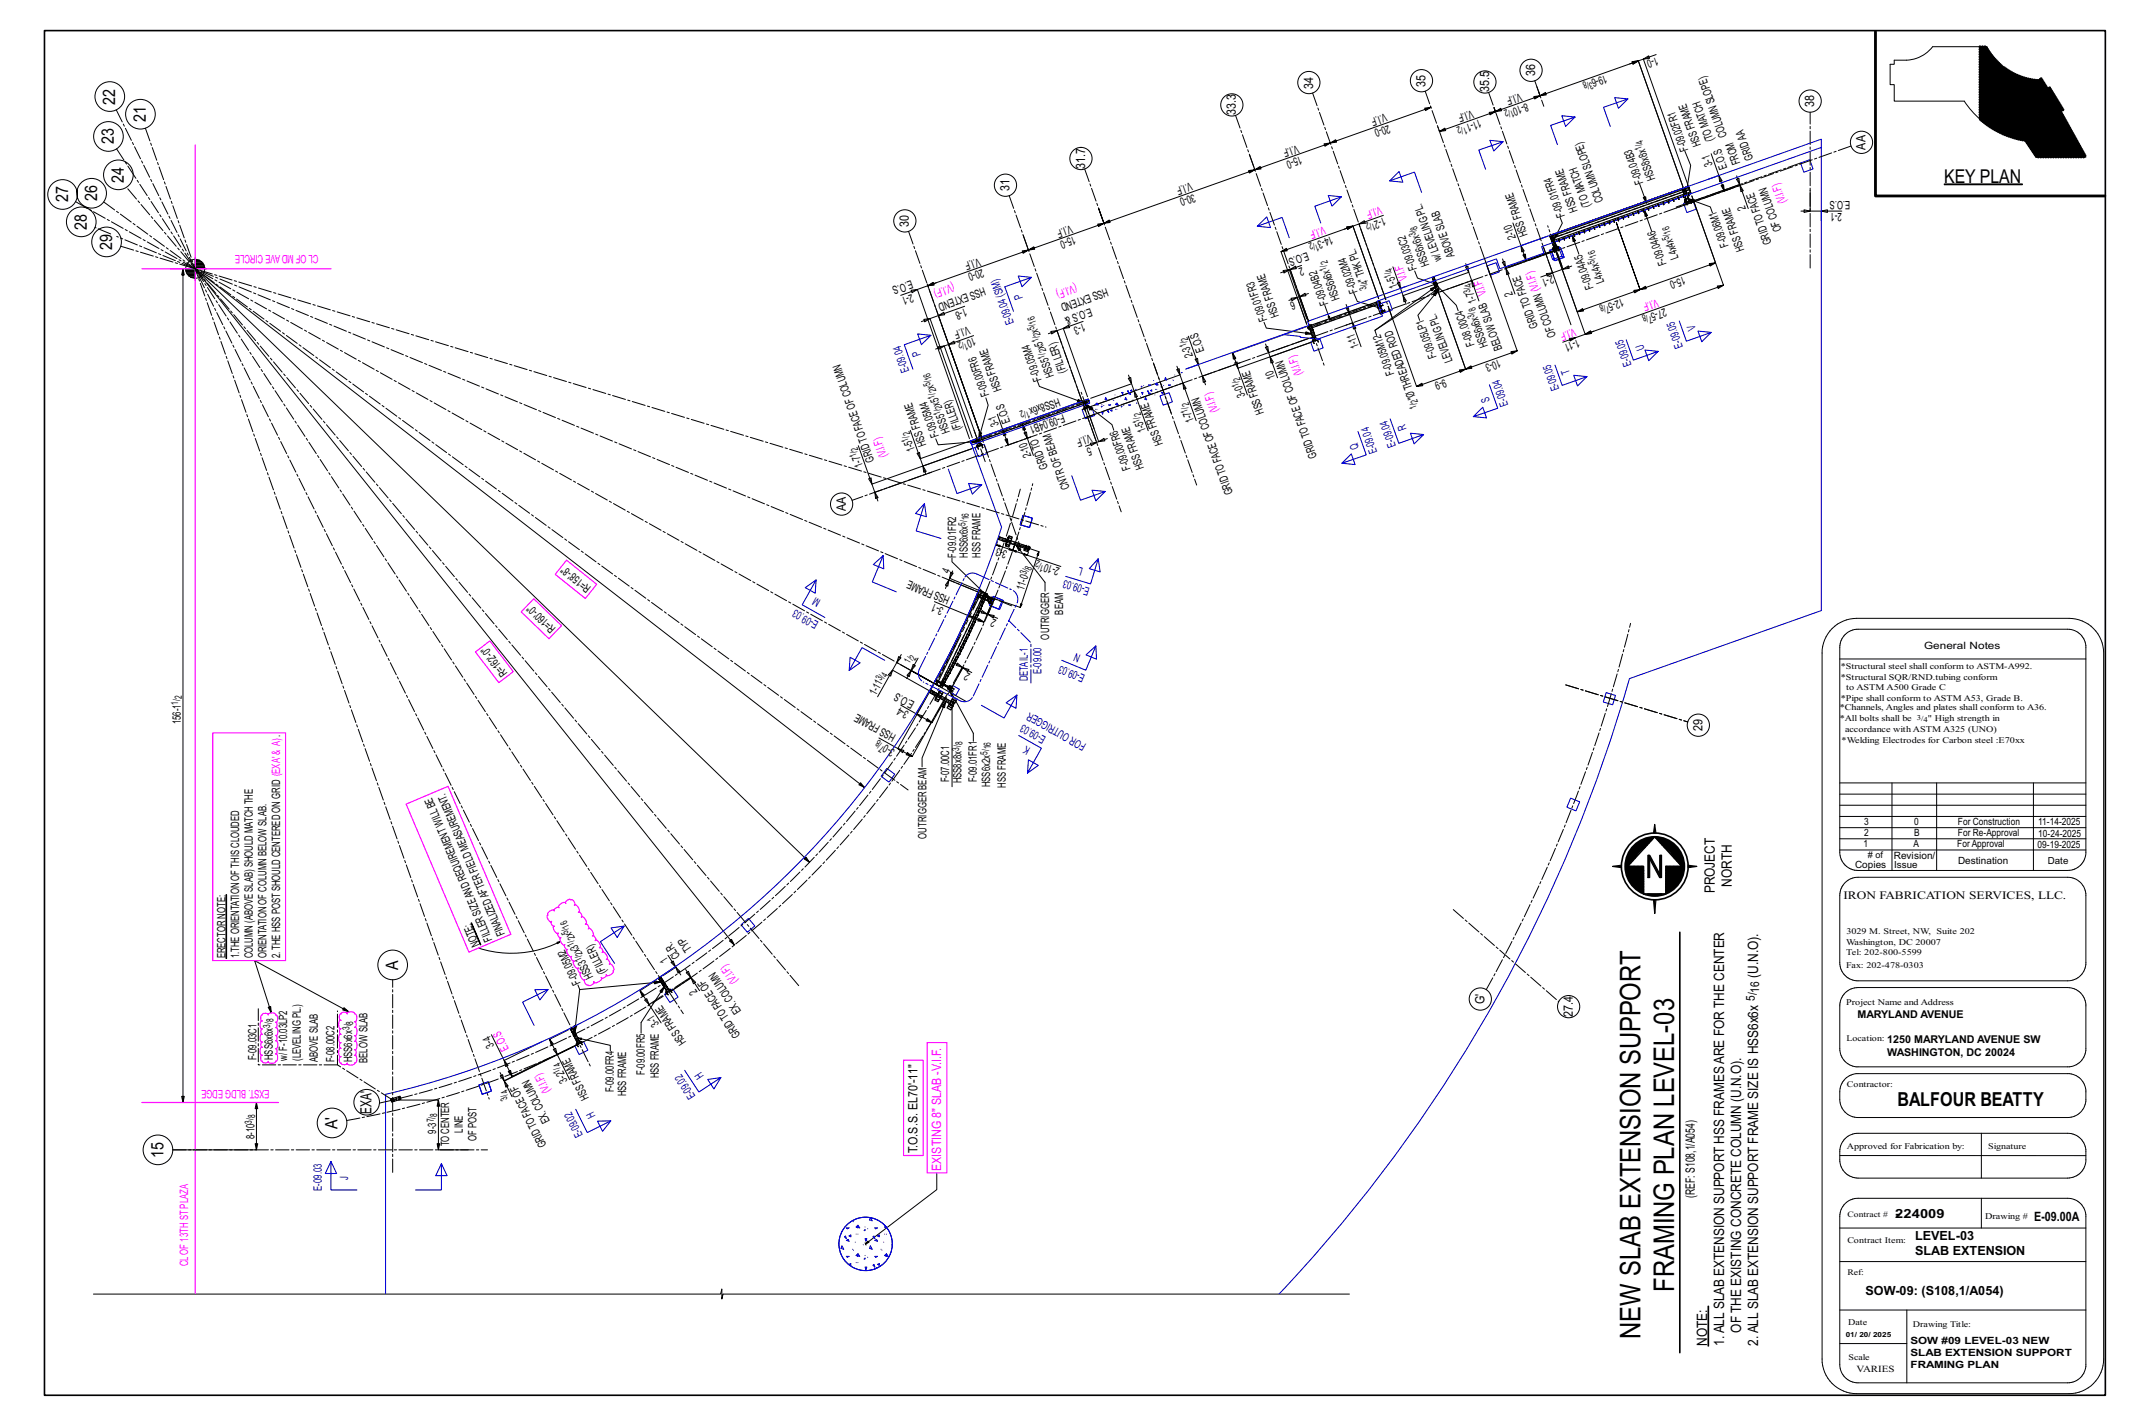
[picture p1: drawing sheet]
<svg xmlns="http://www.w3.org/2000/svg" width="914mm" height="610mm" viewBox="0 0 914 610" stroke-linecap="round" stroke-linejoin="round" font-family="sans-serif">
<defs><g id="words">
<g font-size="12.2">
<text x="717.1" y="552.9" transform="rotate(-90 717.1 552.9)">FRAMING PLAN LEVEL-03</text>
<text x="702.6" y="573.4" transform="rotate(-90 702.6 573.4)">NEW SLAB EXTENSION SUPPORT</text>
</g>
<text font-size="8.3" x="812.7" y="473.4">BALFOUR BEATTY</text>
<text font-size="8.2" x="832.7" y="78.3">KEY PLAN</text>
<g font-size="7.3">
<text x="49.4" y="44.8" transform="rotate(-90 49.4 44.8)">22</text>
<text x="62.5" y="52.3" transform="rotate(-90 62.5 52.3)">21</text>
<text x="48.8" y="61.8" transform="rotate(-90 48.8 61.8)">23</text>
<text x="53.1" y="78.3" transform="rotate(-90 53.1 78.3)">24</text>
<text x="29.2" y="86.7" transform="rotate(-90 29.2 86.7)">27</text>
<text x="41.6" y="86.2" transform="rotate(-90 41.6 86.2)">26</text>
<text x="37.2" y="98.4" transform="rotate(-90 37.2 98.4)">28</text>
<text x="48" y="107" transform="rotate(-90 48 107)">29</text>
<text x="170.5" y="415.1" transform="rotate(-90 170.5 415.1)">A</text>
<text x="144.6" y="483.4" transform="rotate(-90 144.6 483.4)">A'</text>
<text x="70" y="495.7" transform="rotate(-90 70 495.7)">15</text>
</g>
<text font-size="6.6" x="159.2" y="476.7" transform="rotate(-90 159.2 476.7)">EXA'</text>
<g font-size="6.1">
<text x="734.5" y="382.4" transform="rotate(-90 734.5 382.4)">PROJECT</text>
<text x="741.8" y="379.6" transform="rotate(-90 741.8 379.6)">NORTH</text>
<text x="753" y="418.6" transform="rotate(-90 753 418.6)">(U.N.O).</text>
<text x="745.7" y="570.5" transform="rotate(-90 745.7 570.5)">OF THE EXISTING CONCRETE COLUMN (U.N.O).</text>
<text x="731.2" y="576.2" transform="rotate(-90 731.2 576.2)">NOTE:</text>
<text x="738.5" y="576.2" transform="rotate(-90 738.5 576.2)">1. ALL SLAB EXTENSION SUPPORT HSS FRAMES ARE FOR THE CENTER</text>
<text x="753" y="576.2" transform="rotate(-90 753 576.2)">2. ALL SLAB EXTENSION SUPPORT FRAME SIZE IS HSS6x6x</text>
</g>
<g font-size="5.5">
<text x="657.5" y="32.7" transform="rotate(-90 657.5 32.7)">36</text>
<text x="562.4" y="37.9" transform="rotate(-90 562.4 37.9)">34</text>
<text x="610.6" y="37.1" transform="rotate(-90 610.6 37.1)">35</text>
<text x="637.8" y="39.6" transform="rotate(-90 637.8 39.6)">35.5</text>
<text x="777" y="45.8" transform="rotate(-90 777 45.8)">38</text>
<text x="529.4" y="49.4" transform="rotate(-90 529.4 49.4)">33.3</text>
<text x="799" y="64" transform="rotate(-90 799 64)">AA</text>
<text x="464.7" y="72.3" transform="rotate(-90 464.7 72.3)">31.7</text>
<text x="432.4" y="81.9" transform="rotate(-90 432.4 81.9)">31</text>
<text x="389.3" y="97.1" transform="rotate(-90 389.3 97.1)">30</text>
<text x="362.2" y="218.9" transform="rotate(-90 362.2 218.9)">AA</text>
<text x="729.2" y="313" transform="rotate(-90 729.2 313)">29</text>
<text x="635.8" y="429.9" transform="rotate(-90 635.8 429.9)">G'</text>
<text x="673.6" y="435.4" transform="rotate(-90 673.6 435.4)">27.4</text>
<text x="393" y="493.7" transform="rotate(-90 393 493.7)">T.O.S.S. EL70'-11&quot;</text>
<text x="725.8" y="512.8" transform="rotate(-90 725.8 512.8)">(REF: S108,1/A054)</text>
<text x="871.2" y="522.9">E-09.00A</text>
</g>
<text font-size="5.5" fill="#f0f" x="403.1" y="501.2" transform="rotate(-90 403.1 501.2)">EXISTING 8&quot; SLAB -V.I.F.</text>
<g font-size="5.4">
<text x="811.7" y="521.2">-</text>
<text x="811.7" y="521.2">224009</text>
<text x="820.3" y="530.8">LEVEL-03</text>
<text x="820.3" y="537.4">SLAB EXTENSION</text>
<text x="799" y="554.6">SOW-09: (S108,1/A054)</text>
</g>
<g font-size="5.2">
<text x="753.4" y="424.9" transform="rotate(-90 753.4 424.9)">16</text>
<text x="751.6" y="428.5" transform="rotate(-90 751.6 428.5)">5/</text>
</g>
<g font-size="5">
<text x="709.6" y="24.2" transform="rotate(160 709.6 24.2)">1-0</text>
<text x="687.7" y="32" transform="rotate(160 687.7 32)">19-6</text>
<text x="651.1" y="39.7" transform="rotate(160 651.1 39.7)">V.I.F</text>
<text x="630.4" y="47" transform="rotate(160 630.4 47)">V.I.F</text>
<text x="653.9" y="44" transform="rotate(160 653.9 44)">8-10</text>
<text x="593.2" y="48.6" transform="rotate(160 593.2 48.6)">V.I.F</text>
<text x="594.7" y="53.3" transform="rotate(160 594.7 53.3)">20-0</text>
<text x="633.8" y="51.1" transform="rotate(160 633.8 51.1)">11-1</text>
<text x="739.7" y="58.2" transform="rotate(-110 739.7 58.2)">COLUMNSLOPE)</text>
<text x="555.5" y="61.9" transform="rotate(160 555.5 61.9)">V.I.F</text>
<text x="723.1" y="64.2" transform="rotate(-110 723.1 64.2)">F-09.02FR1</text>
<text x="728.6" y="62.1" transform="rotate(-110 728.6 62.1)">HS FRAME</text>
<text x="734.1" y="60.1" transform="rotate(-110 734.1 60.1)">(TOMATCH</text>
<text x="557" y="66.7" transform="rotate(160 557 66.7)">15-0</text>
<text x="733.6" y="70.6" transform="rotate(-110 733.6 70.6)">3-1</text>
<text x="739.9" y="71.8" transform="rotate(-110 739.9 71.8)">E.O.S</text>
<text x="745.4" y="69.8" transform="rotate(-110 745.4 69.8)">FROM</text>
<text x="751" y="67.9" transform="rotate(-110 751 67.9)">GRIDA</text>
<text x="709" y="76.5" transform="rotate(-110 709 76.5)">HS 8x8x</text>
<text x="509.8" y="78.1" transform="rotate(160 509.8 78.1)">V.I.F</text>
<text x="511.3" y="82.9" transform="rotate(160 511.3 82.9)">30-0</text>
<text x="704" y="78.2" transform="rotate(-110 704 78.2)">F-09.04B3</text>
<text x="681.3" y="88.2" transform="rotate(-110 681.3 88.2)">(TOMATCH</text>
<text x="686.8" y="86.2" transform="rotate(-110 686.8 86.2)">COLUMNSLOPE)</text>
<text x="747.9" y="89.6" transform="rotate(-110 747.9 89.6)">2</text>
<text x="792.5" y="86.1" transform="rotate(-180 792.5 86.1)">E.O.S</text>
<text x="592.8" y="93" transform="rotate(160 592.8 93)">1-2</text>
<text x="670.3" y="92.3" transform="rotate(-110 670.3 92.3)">F-09.01FR4</text>
<text x="675.7" y="90.2" transform="rotate(-110 675.7 90.2)">HS FRAME</text>
<text x="788.8" y="91.3" transform="rotate(-180 788.8 91.3)">2-1</text>
<text x="458.6" y="96.3" transform="rotate(160 458.6 96.3)">V.I.F</text>
<text x="460.1" y="101" transform="rotate(160 460.1 101)">15-0</text>
<text x="570.3" y="101" transform="rotate(160 570.3 101)">14-3</text>
<text x="654.4" y="100.5" transform="rotate(-110 654.4 100.5)">HS FRAME</text>
<text x="763.1" y="98.7" transform="rotate(-110 763.1 98.7)">OFCOLUMN</text>
<text x="559.9" y="107.8" transform="rotate(160 559.9 107.8)">E.O.S</text>
<text x="649.3" y="102" transform="rotate(-110 649.3 102)">2-10</text>
<text x="740.4" y="105.3" transform="rotate(-110 740.4 105.3)">F-09.06M1</text>
<text x="747.2" y="107" transform="rotate(-110 747.2 107)">HS FRAME</text>
<text x="758.8" y="104.1" transform="rotate(-110 758.8 104.1)">GRIDTOFACE</text>
<text x="419.2" y="110.3" transform="rotate(160 419.2 110.3)">V.I.F</text>
<text x="612.2" y="113.4" transform="rotate(-110 612.2 113.4)">HS 6x6x</text>
<text x="617.6" y="111.5" transform="rotate(-110 617.6 111.5)">w/LEVELINGPL.</text>
<text x="623.1" y="109.5" transform="rotate(-110 623.1 109.5)">ABOVESLAB</text>
<text x="713.8" y="113.1" transform="rotate(-110 713.8 113.1)">F-09.04A6</text>
<text x="719.1" y="110.2" transform="rotate(-110 719.1 110.2)">L4x4x</text>
<text x="390.3" y="119.9" transform="rotate(160 390.3 119.9)">E.O.S</text>
<text x="420.7" y="115" transform="rotate(160 420.7 115)">20-0</text>
<text x="557.8" y="114.5" transform="rotate(160 557.8 114.5)">2</text>
<text x="585.2" y="119.8" transform="rotate(-110 585.2 119.8)">&quot;THKPL.</text>
<text x="607" y="115.3" transform="rotate(-110 607 115.3)">F-09.03C2</text>
<text x="664.7" y="117.8" transform="rotate(160 664.7 117.8)">2-1</text>
<text x="721.2" y="118.3" transform="rotate(160 721.2 118.3)">15-0</text>
<text x="390.6" y="125.7" transform="rotate(160 390.6 125.7)">2-1</text>
<text x="421.4" y="122.9" transform="rotate(160 421.4 122.9)">HSSEXTEND</text>
<text x="473.8" y="123.2" transform="rotate(160 473.8 123.2)">HSSEXTEND</text>
<text x="581.6" y="125" transform="rotate(-110 581.6 125)">F-09.02M4</text>
<text x="598.6" y="122.8" transform="rotate(-110 598.6 122.8)">1-5</text>
<text x="682.6" y="123.4" transform="rotate(-110 682.6 123.4)">F-09.04A5</text>
<text x="687.2" y="120.7" transform="rotate(-110 687.2 120.7)">L4x4x</text>
<text x="413.5" y="132" transform="rotate(160 413.5 132)">1-8</text>
<text x="467.1" y="131.8" transform="rotate(160 467.1 131.8)">E.O.S&amp;</text>
<text x="554" y="128.8" transform="rotate(160 554 128.8)">6</text>
<text x="569" y="130.1" transform="rotate(-110 569 130.1)">F-09.04B2</text>
<text x="573.9" y="128.1" transform="rotate(-110 573.9 128.1)">HS 6x6x</text>
<text x="632.6" y="129.1" transform="rotate(-110 632.6 129.1)">1-7</text>
<text x="648" y="126.2" transform="rotate(-110 648 126.2)">2</text>
<text x="694.8" y="127.6" transform="rotate(160 694.8 127.6)">12-5</text>
<text x="713" y="132" transform="rotate(160 713 132)">27-5</text>
<text x="542.8" y="137.1" transform="rotate(-110 542.8 137.1)">F-09.01FR3</text>
<text x="547.9" y="135.2" transform="rotate(-110 547.9 135.2)">HS FRAME</text>
<text x="414.7" y="139.7" transform="rotate(160 414.7 139.7)">V.I.F</text>
<text x="464.2" y="138.4" transform="rotate(160 464.2 138.4)">1-3</text>
<text x="658.8" y="139.8" transform="rotate(-110 658.8 139.8)">GRIDTOFACE</text>
<text x="666.5" y="143.9" transform="rotate(-110 666.5 143.9)">OFCOLUMN(V.I.F)</text>
<text x="417.3" y="144.5" transform="rotate(160 417.3 144.5)">10</text>
<text x="582.1" y="148.7" transform="rotate(-110 582.1 148.7)">1-1</text>
<text x="631.6" y="147.5" transform="rotate(-110 631.6 147.5)">F-08.0 C4</text>
<text x="637.3" y="148.2" transform="rotate(-110 637.3 148.2)">HS 6x6x</text>
<text x="643.6" y="149.5" transform="rotate(-110 643.6 149.5)">BELOWSLAB</text>
<text x="675.9" y="145.1" transform="rotate(160 675.9 145.1)">1-11</text>
<text x="511" y="152.4" transform="rotate(-110 511 152.4)">2-3</text>
<text x="515.8" y="150.4" transform="rotate(-110 515.8 150.4)">E.O.S</text>
<text x="615.4" y="153" transform="rotate(-110 615.4 153)">F-09.05LP1</text>
<text x="622.2" y="154.6" transform="rotate(-110 622.2 154.6)">LEVELINGPL.</text>
<text x="642.1" y="153.8" transform="rotate(160 642.1 153.8)">10-3</text>
<text x="451.6" y="160.9" transform="rotate(-110 451.6 160.9)">HS 5 x5 x</text>
<text x="456.8" y="159" transform="rotate(-110 456.8 159)">(FIL ER)</text>
<text x="597.2" y="159.9" transform="rotate(-110 597.2 159.9)">F-09.05M12</text>
<text x="429.1" y="167.1" transform="rotate(-110 429.1 167.1)">HS FRAME</text>
<text x="446.2" y="162.5" transform="rotate(-110 446.2 162.5)">F-09.05M4</text>
<text x="546.3" y="162" transform="rotate(-110 546.3 162)">10</text>
<text x="618.8" y="162.1" transform="rotate(160 618.8 162.1)">9-9</text>
<text x="423.8" y="169.3" transform="rotate(-110 423.8 169.3)">F-09.0 FR6</text>
<text x="453.3" y="170.3" transform="rotate(160 453.3 170.3)">HSS8x6x</text>
<text x="533.4" y="169.4" transform="rotate(-110 533.4 169.4)">3-0</text>
<text x="606.6" y="170.6" transform="rotate(-110 606.6 170.6)">&quot;ØTHREADEDROD</text>
<text x="455.4" y="177.3" transform="rotate(160 455.4 177.3)">F-09.04B1</text>
<text x="541.5" y="176.7" transform="rotate(-110 541.5 176.7)">HS FRAME</text>
<text x="406.9" y="185.1" transform="rotate(-110 406.9 185.1)">HS 5 x5 x</text>
<text x="411.9" y="183.7" transform="rotate(-110 411.9 183.7)">(FIL ER)</text>
<text x="427.9" y="182.1" transform="rotate(-110 427.9 182.1)">3-1</text>
<text x="432.8" y="180.8" transform="rotate(-110 432.8 180.8)">E.O.S</text>
<text x="467" y="185.8" transform="rotate(160 467 185.8)">V.I.F</text>
<text x="490.9" y="184.7" transform="rotate(-110 490.9 184.7)">1-5</text>
<text x="511.5" y="180.4" transform="rotate(-110 511.5 180.4)">1-7</text>
<text x="396.8" y="190.4" transform="rotate(-110 396.8 190.4)">HS FRAME</text>
<text x="402.3" y="186.7" transform="rotate(-110 402.3 186.7)">F-09.05M4</text>
<text x="466.9" y="191.3" transform="rotate(160 466.9 191.3)">5</text>
<text x="498.2" y="190.1" transform="rotate(-110 498.2 190.1)">HS FRAME</text>
<text x="374.6" y="197.3" transform="rotate(-110 374.6 197.3)">GRIDTOFACEOFCOLUMN</text>
<text x="392" y="192.8" transform="rotate(-110 392 192.8)">1-5</text>
<text x="441.8" y="195.3" transform="rotate(-110 441.8 195.3)">2-10</text>
<text x="564.1" y="195.5" transform="rotate(-110 564.1 195.5)">GRIDTOFACEOFCOLUMN</text>
<text x="369.7" y="199.3" transform="rotate(-110 369.7 199.3)">1-7</text>
<text x="448.9" y="200.4" transform="rotate(-110 448.9 200.4)">GRIDTO</text>
<text x="484.4" y="200.8" transform="rotate(-110 484.4 200.8)">F-09.0 FR6</text>
<text x="490" y="200.4" transform="rotate(-110 490 200.4)">HS FRAME</text>
<text x="458.1" y="209" transform="rotate(-110 458.1 209)">CNTROFBEAM</text>
<text x="528.1" y="211.2" transform="rotate(-110 528.1 211.2)">GRIDTOFACEOFCOLUMN</text>
<text x="409.5" y="238.9" transform="rotate(-90 409.5 238.9)">F-09.01FR2</text>
<text x="414.6" y="238.9" transform="rotate(-90 414.6 238.9)">HSS6x6x</text>
<text x="419.9" y="238.9" transform="rotate(-90 419.9 238.9)">HSS FRAME</text>
<text x="431.7" y="235.9" transform="rotate(-161 431.7 235.9)">3-3</text>
<text x="406.5" y="245.8" transform="rotate(-68 406.5 245.8)">4</text>
<text x="454.1" y="243.4" transform="rotate(-161 454.1 243.4)">2-10</text>
<text x="253.4" y="251.3" transform="rotate(-141 253.4 251.3)">R=158'-8&quot;</text>
<text x="407.2" y="255.7" transform="rotate(-158 407.2 255.7)">HSSFRAME</text>
<text x="438.4" y="252.8" transform="rotate(-71 438.4 252.8)">1-0</text>
<text x="404.3" y="260.2" transform="rotate(-158 404.3 260.2)">3-1</text>
<text x="455.3" y="263.1" transform="rotate(-90 455.3 263.1)">BEAM</text>
<text x="238.2" y="268.8" transform="rotate(-136 238.2 268.8)">R=160'-0&quot;</text>
<text x="426.9" y="265.5" transform="rotate(-158 426.9 265.5)">2</text>
<text x="449.4" y="273.8" transform="rotate(-90 449.4 273.8)">OUTRIGGER</text>
<text x="217.4" y="288.2" transform="rotate(-127 217.4 288.2)">R=162'-0&quot;</text>
<text x="415.8" y="288.7" transform="rotate(-151 415.8 288.7)">2</text>
<text x="375.1" y="297.9" transform="rotate(-61 375.1 297.9)">1-1</text>
<text x="389.5" y="305" transform="rotate(-151 389.5 305)">3-4</text>
<text x="391.9" y="300.6" transform="rotate(-151 391.9 300.6)">E.O.S</text>
<text x="77.5" y="310.1" transform="rotate(-90 77.5 310.1)">156-1</text>
<text x="383.9" y="314.7" transform="rotate(-151 383.9 314.7)">HSSFRAME</text>
<text x="383.6" y="321" transform="rotate(-151 383.6 321)">3-0</text>
<text x="406.6" y="335" transform="rotate(-90 406.6 335)">F-07.00C1</text>
<text x="411.9" y="335.3" transform="rotate(-90 411.9 335.3)">HSS8x8x</text>
<text x="418.4" y="334.9" transform="rotate(-90 418.4 334.9)">F-09.01FR1</text>
<text x="424" y="337" transform="rotate(-90 424 337)">HSS6x2x</text>
<text x="430.8" y="337.2" transform="rotate(-90 430.8 337.2)">HSS FRAME</text>
<text x="396.9" y="359" transform="rotate(-90 396.9 359)">OUTRIGGER BEAM</text>
<text x="216.3" y="400" transform="rotate(-113 216.3 400)">FINALIZEDAFTERFIELDMEASUREMENT.</text>
<text x="205.5" y="404.6" transform="rotate(-113 205.5 404.6)">NOTE:</text>
<text x="210.9" y="402.3" transform="rotate(-113 210.9 402.3)">FIL ERSIZEANDREQUIREMENTWIL BE</text>
<text x="296.4" y="406.2" transform="rotate(-123 296.4 406.2)">TYP</text>
<text x="96.6" y="410.3" transform="rotate(-90 96.6 410.3)">ERECTOR NOTE:</text>
<text x="102.4" y="410.3" transform="rotate(-90 102.4 410.3)">1.THE ORIENTATION OF THIS CLOUDED</text>
<text x="108.3" y="410.3" transform="rotate(-90 108.3 410.3)">COLUMN (ABOVE SLAB) SHOULD MATCH THE</text>
<text x="114.2" y="410.3" transform="rotate(-90 114.2 410.3)">ORIENTATION OF COLUMN BELOW SLAB.</text>
<text x="120" y="410.3" transform="rotate(-90 120 410.3)">2. THE HSS POST SHOULD CENTERED ON GRID (EXA' &amp; A).</text>
<text x="286.3" y="411" transform="rotate(-123 286.3 411)">1</text>
<text x="291.5" y="409.4" transform="rotate(-123 291.5 409.4)">CLR.</text>
<text x="254.1" y="418.4" transform="rotate(-116 254.1 418.4)">HS 3 x3 x</text>
<text x="259.9" y="416.1" transform="rotate(-116 259.9 416.1)">(FIL ER)</text>
<text x="248.8" y="420.6" transform="rotate(-116 248.8 420.6)">F-09.05M2</text>
<text x="298.9" y="424.6" transform="rotate(-123 298.9 424.6)">2</text>
<text x="317.6" y="432.8" transform="rotate(-123 317.6 432.8)">EX.COLUMN</text>
<text x="282.4" y="438.4" transform="rotate(-123 282.4 438.4)">3-1</text>
<text x="317.3" y="443.1" transform="rotate(-123 317.3 443.1)">GRIDTOFACEOF</text>
<text x="211.8" y="447.6" transform="rotate(-116 211.8 447.6)">3-4</text>
<text x="294" y="446.2" transform="rotate(-123 294 446.2)">HS FRAME</text>
<text x="109.9" y="454" transform="rotate(-90 109.9 454)">F-09.03C1</text>
<text x="116.8" y="453.8" transform="rotate(-90 116.8 453.8)">HSS6x6x</text>
<text x="123" y="454.1" transform="rotate(-90 123 454.1)">w/ F-10.03LP2</text>
<text x="128.9" y="454.1" transform="rotate(-90 128.9 454.1)">(LEVELING PL.)</text>
<text x="136.2" y="454.6" transform="rotate(-90 136.2 454.6)">ABOVE SLAB</text>
<text x="143.3" y="454.8" transform="rotate(-90 143.3 454.8)">F-08.00C2</text>
<text x="150.8" y="454.8" transform="rotate(-90 150.8 454.8)">HSS6x6x</text>
<text x="157.4" y="455" transform="rotate(-90 157.4 455)">BELOW SLAB</text>
<text x="276.1" y="460.2" transform="rotate(-90 276.1 460.2)">F-09.00FR5</text>
<text x="282.1" y="461.6" transform="rotate(-90 282.1 461.6)">HSS FRAME</text>
<text x="243.2" y="462.6" transform="rotate(-116 243.2 462.6)">3-2</text>
<text x="262.9" y="467.6" transform="rotate(-90 262.9 467.6)">F-09.00FR4</text>
<text x="252.4" y="469.9" transform="rotate(-116 252.4 469.9)">HS FRAME</text>
<text x="268.2" y="469.3" transform="rotate(-90 268.2 469.3)">HSS FRAME</text>
<text x="186.9" y="485.3" transform="rotate(-90 186.9 485.3)">9-3</text>
<text x="198.2" y="484.9" transform="rotate(-90 198.2 484.9)">LINE</text>
<text x="235.7" y="480.1" transform="rotate(-116 235.7 480.1)">EX.COLUMN</text>
<text x="108.9" y="487.6" transform="rotate(-90 108.9 487.6)">8-10</text>
<text x="192.3" y="490.8" transform="rotate(-90 192.3 490.8)">TO CENTER</text>
<text x="204.1" y="488.5" transform="rotate(-90 204.1 488.5)">OF POST</text>
<text x="234.2" y="490.3" transform="rotate(-116 234.2 490.3)">GRIDTOFACEOF</text>
</g>
<g font-size="5" fill="#f0f">
<text x="591.1" y="88.3" transform="rotate(160 591.1 88.3)">V.I.F</text>
<text x="765.1" y="86.6" transform="rotate(-110 765.1 86.6)">(V.I.F)</text>
<text x="566.9" y="96.9" transform="rotate(160 566.9 96.9)">V.I.F</text>
<text x="136.4" y="109.1" transform="rotate(-180 136.4 109.1)">CLOF MDAVE CIRCLE</text>
<text x="602.8" y="119.5" transform="rotate(-110 602.8 119.5)">V.I.F</text>
<text x="408.1" y="121.4" transform="rotate(160 408.1 121.4)">(V.I.F)</text>
<text x="460.6" y="121.7" transform="rotate(160 460.6 121.7)">(V.I.F)</text>
<text x="636.7" y="125.9" transform="rotate(-110 636.7 125.9)">V.I.F</text>
<text x="709.7" y="127.9" transform="rotate(160 709.7 127.9)">V.I.F</text>
<text x="674.2" y="140.4" transform="rotate(160 674.2 140.4)">V.I.F</text>
<text x="557.9" y="160.3" transform="rotate(-110 557.9 160.3)">(V.I.F)</text>
<text x="521.9" y="176" transform="rotate(-110 521.9 176)">(V.I.F)</text>
<text x="380.1" y="195.3" transform="rotate(-110 380.1 195.3)">(V.I.F)</text>
<text x="316.2" y="420" transform="rotate(-123 316.2 420)">(V.I.F)</text>
<text x="218.1" y="449.1" transform="rotate(-116 218.1 449.1)">E.O.S</text>
<text x="115.5" y="466.4" transform="rotate(-180 115.5 466.4)">EXST. BLDG EDGE</text>
<text x="235.8" y="467.2" transform="rotate(-116 235.8 467.2)">(V.I.F)</text>
<text x="80.6" y="542.1" transform="rotate(-90 80.6 542.1)">CLOF 13TH ST PLAZA</text>
</g>
<g font-size="5" fill="#00f">
<text x="438.2" y="127.5" transform="rotate(-110 438.2 127.5)">P</text>
<text x="434.3" y="138.5" transform="rotate(-110 434.3 138.5)">E-09.04(SIM)</text>
<text x="726.5" y="141" transform="rotate(-110 726.5 141)">V</text>
<text x="704.5" y="149.3" transform="rotate(-110 704.5 149.3)">U</text>
<text x="720.8" y="148.4" transform="rotate(-110 720.8 148.4)">E-09.05</text>
<text x="394.5" y="152.2" transform="rotate(-110 394.5 152.2)">P</text>
<text x="389.5" y="158.8" transform="rotate(-110 389.5 158.8)">E-09.04</text>
<text x="672.4" y="159.9" transform="rotate(-110 672.4 159.9)">T</text>
<text x="698.9" y="156.1" transform="rotate(-110 698.9 156.1)">E-09.05</text>
<text x="667.9" y="166.7" transform="rotate(-110 667.9 166.7)">E-09.05</text>
<text x="638.2" y="171.7" transform="rotate(-110 638.2 171.7)">S</text>
<text x="646.1" y="173.3" transform="rotate(-110 646.1 173.3)">E-09.04</text>
<text x="602.5" y="183.7" transform="rotate(-110 602.5 183.7)">R</text>
<text x="582.1" y="191.7" transform="rotate(-110 582.1 191.7)">Q</text>
<text x="598" y="190.7" transform="rotate(-110 598 190.7)">E-09.04</text>
<text x="590" y="193.5" transform="rotate(-110 590 193.5)">E-09.04</text>
<text x="464" y="243.2" transform="rotate(-163 464 243.2)">L</text>
<text x="467" y="251.6" transform="rotate(-163 467 251.6)">E-09.03</text>
<text x="351.8" y="257" transform="rotate(-151 351.8 257)">M</text>
<text x="350.8" y="266.4" transform="rotate(-151 350.8 266.4)">E-09.03</text>
<text x="463" y="280.2" transform="rotate(-158 463 280.2)">N</text>
<text x="440.2" y="291.7" transform="rotate(-90 440.2 291.7)">DETAIL-1</text>
<text x="446.1" y="288.7" transform="rotate(-90 446.1 288.7)">E-09.00</text>
<text x="465" y="289.1" transform="rotate(-158 465 289.1)">E-09.03</text>
<text x="448.3" y="315.6" transform="rotate(-151 448.3 315.6)">E-09.03</text>
<text x="441.5" y="320.2" transform="rotate(-151 441.5 320.2)">K</text>
<text x="465.4" y="318.5" transform="rotate(-151 465.4 318.5)">FOROUTRIGGER</text>
<text x="301.6" y="460.5" transform="rotate(-123 301.6 460.5)">H</text>
<text x="298.1" y="469.3" transform="rotate(-123 298.1 469.3)">E-09.02</text>
<text x="255.2" y="477.9" transform="rotate(-116 255.2 477.9)">H</text>
<text x="249.8" y="486" transform="rotate(-116 249.8 486)">E-09.02</text>
<text x="137.8" y="509.8" transform="rotate(-90 137.8 509.8)">E-09.03</text>
<text x="149.1" y="505.3" transform="rotate(-90 149.1 505.3)">J</text>
</g>
<text font-size="4.9" x="789.5" y="384.8">IRON FABRICATION SERVICES, LLC.</text>
<g font-size="4.6">
<text x="795.6" y="436">MARYLAND AVENUE</text>
<text x="808.3" y="446.4">1250 MARYLAND AVENUE SW</text>
<text x="808.3" y="452">WASHINGTON, DC 20024</text>
</g>
<g font-size="4.3">
<text x="824.1" y="277.6">General Notes</text>
<text x="798.4" y="353">3</text>
<text x="819.8" y="353.1">0</text>
<text x="838.6" y="353.1">For Construction</text>
<text x="873" y="353.4">11-14-2025</text>
<text x="798.4" y="357.8">2</text>
<text x="819.8" y="357.9">B</text>
<text x="838.6" y="357.8">For Re-Approval</text>
<text x="873" y="358.2">10-24-2025</text>
<text x="798.1" y="362.6">1</text>
<text x="819.5" y="362.6">A</text>
<text x="838.3" y="362.6">For Approval</text>
<text x="872.7" y="362.9">09-19-2025</text>
<text x="794.5" y="371.5">Copies</text>
<text x="811.1" y="367.7">Revision/</text>
<text x="838.6" y="369.7">Destination</text>
<text x="818.2" y="575.4">SOW #09 LEVEL-03 NEW</text>
<text x="818.2" y="580.6">SLAB EXTENSION SUPPORT</text>
<text x="818.2" y="585.8">FRAMING PLAN</text>
</g>
<g font-size="4.2">
<text x="679.1" y="34.6" transform="rotate(160 679.1 34.6)">8</text>
<text x="681.8" y="35.3" transform="rotate(160 681.8 35.3)">3/</text>
<text x="645.3" y="46.7" transform="rotate(160 645.3 46.7)">2</text>
<text x="648" y="47.3" transform="rotate(160 648 47.3)">1/</text>
<text x="625.2" y="53.7" transform="rotate(160 625.2 53.7)">2</text>
<text x="627.9" y="54.4" transform="rotate(160 627.9 54.4)">1/</text>
<text x="703.3" y="63.9" transform="rotate(-110 703.3 63.9)">1/</text>
<text x="703.9" y="61.1" transform="rotate(-110 703.9 61.1)">4</text>
<text x="585.9" y="95.1" transform="rotate(160 585.9 95.1)">2</text>
<text x="588.6" y="95.7" transform="rotate(160 588.6 95.7)">1/</text>
<text x="606.6" y="100.7" transform="rotate(-110 606.6 100.7)">3/</text>
<text x="607.2" y="98" transform="rotate(-110 607.2 98)">8</text>
<text x="715.7" y="99.5" transform="rotate(-110 715.7 99.5)">16</text>
<text x="561.7" y="103.7" transform="rotate(160 561.7 103.7)">2</text>
<text x="564.4" y="104.3" transform="rotate(160 564.4 104.3)">1/</text>
<text x="715.1" y="102.3" transform="rotate(-110 715.1 102.3)">5/</text>
<text x="568.8" y="112.7" transform="rotate(-110 568.8 112.7)">2</text>
<text x="683.2" y="112.7" transform="rotate(-110 683.2 112.7)">5/</text>
<text x="683.8" y="110" transform="rotate(-110 683.8 110)">16</text>
<text x="568.2" y="115.4" transform="rotate(-110 568.2 115.4)">1/</text>
<text x="596" y="118.6" transform="rotate(-110 596 118.6)">1/</text>
<text x="596.6" y="115.9" transform="rotate(-110 596.6 115.9)">4</text>
<text x="585.5" y="123.8" transform="rotate(-110 585.5 123.8)">3/</text>
<text x="586.1" y="121.1" transform="rotate(-110 586.1 121.1)">4</text>
<text x="629.9" y="125" transform="rotate(-110 629.9 125)">3/</text>
<text x="630.5" y="122.3" transform="rotate(-110 630.5 122.3)">4</text>
<text x="686.2" y="130.3" transform="rotate(160 686.2 130.3)">8</text>
<text x="688.9" y="130.9" transform="rotate(160 688.9 130.9)">7/</text>
<text x="631.7" y="135.5" transform="rotate(-110 631.7 135.5)">3/</text>
<text x="632.3" y="132.8" transform="rotate(-110 632.3 132.8)">8</text>
<text x="704.4" y="134.6" transform="rotate(160 704.4 134.6)">8</text>
<text x="707.1" y="135.2" transform="rotate(160 707.1 135.2)">7/</text>
<text x="443.9" y="138.1" transform="rotate(-110 443.9 138.1)">16</text>
<text x="445.7" y="143.4" transform="rotate(-110 445.7 143.4)">2</text>
<text x="411.4" y="146.1" transform="rotate(160 411.4 146.1)">2</text>
<text x="414.1" y="146.8" transform="rotate(160 414.1 146.8)">1/</text>
<text x="445.1" y="146.1" transform="rotate(-110 445.1 146.1)">1/ 5/</text>
<text x="508.3" y="148.3" transform="rotate(-110 508.3 148.3)">1/</text>
<text x="509" y="145.6" transform="rotate(-110 509 145.6)">2</text>
<text x="447.6" y="153.1" transform="rotate(-110 447.6 153.1)">1/</text>
<text x="448.2" y="150.4" transform="rotate(-110 448.2 150.4)">2</text>
<text x="399.3" y="162.3" transform="rotate(-110 399.3 162.3)">16</text>
<text x="401.1" y="167.5" transform="rotate(-110 401.1 167.5)">2</text>
<text x="530.8" y="165.2" transform="rotate(-110 530.8 165.2)">1/</text>
<text x="531.4" y="162.5" transform="rotate(-110 531.4 162.5)">2</text>
<text x="400.5" y="170.3" transform="rotate(-110 400.5 170.3)">1/ 5/</text>
<text x="509.4" y="173.5" transform="rotate(-110 509.4 173.5)">2</text>
<text x="607.4" y="171.9" transform="rotate(-110 607.4 171.9)">2</text>
<text x="403" y="177.3" transform="rotate(-110 403 177.3)">1/</text>
<text x="403.6" y="174.5" transform="rotate(-110 403.6 174.5)">2</text>
<text x="438" y="175.3" transform="rotate(160 438 175.3)">2</text>
<text x="440.7" y="176" transform="rotate(160 440.7 176)">1/</text>
<text x="488.9" y="177.8" transform="rotate(-110 488.9 177.8)">2</text>
<text x="508.8" y="176.2" transform="rotate(-110 508.8 176.2)">1/</text>
<text x="606.8" y="174.7" transform="rotate(-110 606.8 174.7)">1/</text>
<text x="389.9" y="185.9" transform="rotate(-110 389.9 185.9)">2</text>
<text x="488.3" y="180.5" transform="rotate(-110 488.3 180.5)">1/</text>
<text x="389.3" y="188.6" transform="rotate(-110 389.3 188.6)">1/</text>
<text x="367" y="195.2" transform="rotate(-110 367 195.2)">1/</text>
<text x="367.6" y="192.5" transform="rotate(-110 367.6 192.5)">2</text>
<text x="413.5" y="225.1" transform="rotate(-90 413.5 225.1)">5/</text>
<text x="415" y="222.7" transform="rotate(-90 415 222.7)">16</text>
<text x="441.6" y="244.4" transform="rotate(-71 441.6 244.4)">8</text>
<text x="445.7" y="240.1" transform="rotate(-161 445.7 240.1)">2</text>
<text x="447.4" y="242.3" transform="rotate(-161 447.4 242.3)">1/</text>
<text x="439.5" y="246.2" transform="rotate(-71 439.5 246.2)">3/</text>
<text x="389.5" y="284.2" transform="rotate(-61 389.5 284.2)">1/</text>
<text x="392" y="282.9" transform="rotate(-61 392 282.9)">2</text>
<text x="377.4" y="291.5" transform="rotate(-61 377.4 291.5)">3/</text>
<text x="379.8" y="290.2" transform="rotate(-61 379.8 290.2)">4</text>
<text x="77.8" y="299.3" transform="rotate(-90 77.8 299.3)">2</text>
<text x="76.4" y="301.6" transform="rotate(-90 76.4 301.6)">1/</text>
<text x="377.5" y="317.1" transform="rotate(-151 377.5 317.1)">8</text>
<text x="378.9" y="319.6" transform="rotate(-151 378.9 319.6)">7/</text>
<text x="410.7" y="321.5" transform="rotate(-90 410.7 321.5)">3/</text>
<text x="412.2" y="319.1" transform="rotate(-90 412.2 319.1)">8</text>
<text x="422.9" y="323.2" transform="rotate(-90 422.9 323.2)">5/</text>
<text x="424.4" y="320.8" transform="rotate(-90 424.4 320.8)">16</text>
<text x="811.3" y="371.4">Issue</text>
<text x="877.1" y="369.8">Date</text>
<text x="243.9" y="396.6" transform="rotate(-116 243.9 396.6)">16</text>
<text x="246.4" y="401.7" transform="rotate(-116 246.4 401.7)">2</text>
<text x="246.1" y="404.4" transform="rotate(-116 246.1 404.4)">1/ 5/</text>
<text x="249.3" y="411.1" transform="rotate(-116 249.3 411.1)">1/</text>
<text x="249.6" y="408.3" transform="rotate(-116 249.6 408.3)">2</text>
<text x="117.2" y="437.6" transform="rotate(-90 117.2 437.6)">8</text>
<text x="115.7" y="440" transform="rotate(-90 115.7 440)">3/</text>
<text x="149.7" y="441" transform="rotate(-90 149.7 441)">3/</text>
<text x="151.2" y="438.6" transform="rotate(-90 151.2 438.6)">8</text>
<text x="240.1" y="458.8" transform="rotate(-116 240.1 458.8)">1/</text>
<text x="240.3" y="456" transform="rotate(-116 240.3 456)">4</text>
<text x="217.8" y="467.6" transform="rotate(-116 217.8 467.6)">4</text>
<text x="217.5" y="470.4" transform="rotate(-116 217.5 470.4)">3/</text>
<text x="109.3" y="478.6" transform="rotate(-90 109.3 478.6)">8</text>
<text x="187.2" y="478.1" transform="rotate(-90 187.2 478.1)">8</text>
<text x="107.8" y="481" transform="rotate(-90 107.8 481)">3/</text>
<text x="185.8" y="480.5" transform="rotate(-90 185.8 480.5)">7/</text>
</g>
<text font-size="4" x="795.1" y="587.5">VARIES</text>
<text font-size="3.9" x="799.9" y="367.1"># of</text>
<g font-size="3.7">
<text x="788.4" y="286.2">*Structural steel shall conform to ASTM-A992.</text>
<text x="788.4" y="291.2">*Structural SQR/RND.tubing conform</text>
<text x="790.7" y="295.5">to ASTM A500 Grade C</text>
<text x="787.9" y="304.1">*Channels, Angles and plates shall conform to A36.</text>
<text x="788.4" y="300.2">*Pipe shall conform to ASTM A53, Grade B.</text>
<text x="788" y="308.9">*All bolts shall be</text>
<text x="825.7" y="308.9">&quot; High strength in</text>
<text x="790.2" y="313.2">accordance with ASTM A325 (UNO)</text>
<text x="788.8" y="318">*Welding Electrodes for Carbon steel :E70xx</text>
<text x="790.8" y="399.9">3029 M. Street, NW, Suite 202</text>
<text x="790.7" y="404.6">Washington, DC 20007</text>
<text x="790.7" y="409">Tel: 202-800-5599</text>
<text x="790.7" y="414.2">Fax: 202-478-0303</text>
<text x="790.7" y="430">Project Name and Address</text>
<text x="790.8" y="445.6">Location:</text>
<text x="791" y="465.3">Contractor:</text>
<text x="791" y="491.9">Approved for Fabrication by:</text>
<text x="851.5" y="492">Signature</text>
<text x="850.2" y="522">Drawing #</text>
<text x="791.2" y="532.3">Contract Item:</text>
<text x="791.5" y="567.4">Date</text>
<text x="819.3" y="568.1">Drawing Title:</text>
<text x="791.7" y="582.1">Scale</text>
</g>
<text font-size="3.6" x="791.2" y="545.9">Ref:</text>
<text font-size="3.5" x="791.3" y="520.8">Contract #</text>
<g font-size="3.2">
<text x="821" y="308">3/</text>
<text x="823.9" y="309.1">4</text>
</g>
<text font-size="3" x="790.5" y="572.4">01/ 20/ 2025</text>
</g></defs>
<path d="M832.7 78.8h33.4v.3h-33.4zM96.8 383l.2 27.3zM201.8 395.1l4.1 9.3zM731.5 559.2h.3v17h-.3z" fill="#000" stroke="#000" stroke-width=".5"/>
<g fill="none" stroke="#000" stroke-width=".43">
<path d="M848 20v31M658.9 39.1l.7 1.9-2.7 .3 .4 1.1 2.3-1.4-19.1 6.8 2.3-1.4 .3 1-2.6 .4-.7-1.9 .7 1.9-2.7 .3 .4 1.1 2.3-1.4-24 8.5 2.3-1.4 .4 1-2.7 .4-.7-1.9M699 26.4l2.7-.3-2.3 1.4zM701.7 26.1l20.1 56.8-20.1-56.8-2.7 .3 .4 1.1 2.3-1.4-42.1 14.9 2.3-1.4 .4 1-2.7 .4-1.4-3.9M703.8 25.3l2.3-1.4 .4 1.1zM703.8 25.3l-5.8 2.1M709.3 23.4l-5.5 1.9 19.8 55.9M811.3 25.8h5.3a14.9 14.9 0 0 0 11.1-5.8h23a27.7 27.7 0 0 0 22 14.4l1.4-.9 2.9 4.6 .9-.6 5.7 9.5-1.1 .6 10.9 19.6h-21.2l-4.7-7a38.6 38.6 0 0 1-26.2-16.9h-30v-7.1h-1.8v-8.7h1.8zM612.7 45.4l.1 .5-2.6 .4 .4 1 2.2-1.4-43 15.3 2.2-1.4 .4 1.1-2.6 .3-.2-.5 .2 .5-2.7 .4 .4 1 2.3-1.4-32.4 11.5 2.3-1.4 .4 1-2.7 .4-.2-.8M535.2 66.4l2.2 6.3-2.6 .3 .3 1.1 2.3-1.4-64.6 22.9 2.3-1.4 .4 1-2.7 .4-2.2-6.3 2.2 6.3-2.7 .3 .4 1.1 2.3-1.4-32.3 11.4 2.3-1.4 .3 1.1-2.6 .3-2.3-6.2M702.2 78.7l3 8.2-1.4-2.3 1-.4 .4 2.7M721.6 64.7l2.5 6.1-2.5 16-.1-1.7 .7 .1-.6 1.6"/>
<path d="M732.9 65.8l3.3 9.3-4.5 1.6M736.2 75.1l1.4 2.3-1.1 .4zM736.2 75.1l2.3 6.7-1.4-2.3 1.1-.4 .3 2.7 2.7-1M743.7 76.7l1.1-.4 .3 2.7zM743.8 75.3l1.4 4.1M745.1 79l-27.2 9.6M745.2 79.4l1.4 2.3-1 .3zM576.8 97.1l2.7-.3-2.3 1.4zM579.5 96.8l11 31.1-11-31.1-2.7 .3 .4 1.1 2.3-1.4-30.9 10.9 2.3-1.4 .4 1.1-2.7 .3 11.1 31.1-4.1-11.5-3.6 1.3M582 95.9l2.3-1.4 .4 1zM582 95.9l-6.3 2.2M592.5 92.2l-10.5 3.7 11.5 32.4"/>
<path d="M648 95.4l3.4 9.8 11.3-4.1M668.2 93l.9 2.5-3.6 7 .7-2.6 1 .6-1.7 2M676.2 99.6l.1 .2zM676.4 99.7h.1M676.2 99.8h.1M676.3 99.9l.3 .5M676.4 99.8l.1 .6M678.5 99h.1M678.4 99h.1M678.4 99.1l.3 .5M678.5 99l-.2-.2 .3 .9M680.6 98.3h.1"/>
<path d="M680.5 98l.1 .2zM680.7 98.2h.1M680.6 98.3l.3 .6M680.7 98.3l.2 .5M680.9 98.8l-.1 .1M682.7 97.5h.1M682.6 97.3l.2 .2zM682.8 97.5h.1M682.7 97.6l.3 .5M682.8 97.6l.2 .4M683 98l-.1 .1M684.8 96.7h.1"/>
<path d="M684.8 96.7v.1M685 96.7h.1M684.9 96.8l.3 .5zM685 96.7l-.2-.2 .2 .2M685 97.3l.1 .1M685.2 97.3h-.2M686.9 95.9l.1 .1M687.2 95.9h.1M687.1 96l.1 .6-.1-.5M687.2 95.9l-.3-.2 .2 .2M689.1 95.1l.2 .1M689.1 95.1v.1"/>
<path d="M689.3 95.2h.1M689.3 95.3l.1 .6-.2-.6M691.2 94.5h.1M691.1 94.3l.1 .2zM691.3 94.5h.1M691.2 94.6l.3 .5M691.3 94.6l.1 .5M691.4 95.1h.1M693.1 93.8h.1M693 94l.2 .5M693 93.9l.2 .5M693.1 93.8l-.3-.2 .1 .3"/>
<path d="M693.2 94.4v.1M695 92.9l.2 .2zM695 93.1l.4 .6M695.2 93.1h.1M695.2 93.2l.1 .6M697.2 92.1l.1 .2zM697.2 92.4l.4 .6M697.4 92.3h.1M697.4 92.4l.1 .5M697.5 92.9v.1M699.3 91.4l.2 .2zM699.5 91.5h.1"/>
<path d="M699.4 91.6h-.1M699.5 91.6l.2 .6-.3-.5M699.7 92.1l-.1 .1M701.5 90.8h.1M701.5 90.6l.1 .2zM701.7 90.8h.1M701.6 90.9l.3 .5M701.7 90.9v.5M701.7 91.4l.1 .1M703.7 90.1h.1M703.6 89.8l.2 .2zM703.8 90h.1"/>
<path d="M703.7 90.1l.3 .6M703.8 90.1l.1 .6M703.9 90.7h.1M704.2 90l.4 2.6 1-.3-1.4-2.3 3.2 8.9M705.9 89.3h.1M706 89.3h.1M705.9 89.4l.3 .5M706 89.2l-.2-.1 .2 .8M706 89.9h.1M708 88.5h.1M708.1 88.5h.1M708 88.6l.3 .5"/>
<path d="M708.1 88.6l.2 .5M708.1 88.5l-.2-.2 .2 .2M708.3 89.1l-.1 .1M710.3 87.7h.1M710.2 87.8h-.1M710.2 87.9l.3 .5M710.3 87.8l.2 .5M710.3 87.7l-.2-.2 .2 .2M710.5 88.3l-.1 .1M712.2 86.8l.2 .2zM712.3 87l.3 .6M712.4 87h.1"/>
<path d="M712.4 87.1l.1 .5M714.4 86l.2 .2zM714.6 86.2h.1M714.5 86.2l-.1 .1M714.5 86.3l.3 .5M714.6 86.3l.2 .5M714.8 86.8l-.1 .1M716.6 85.4v.1M716.6 85.2l.1 .2zM716.8 85.4h.1M716.7 85.6l.2 .5M716.7 85.5l.2 .6"/>
<path d="M718 89l27.2-9.6 3.6 9.9M718.8 84.7h.1M718.7 84.5l.2 .2zM718.9 84.7h.1M718.8 84.8l.3 .5M718.9 84.8v.5M718.9 85.3h.1M720.9 84h.1M720.9 83.7l.1 .2zM721.1 83.9h.1M721 84l.3 .6M721.1 84v.5"/>
<path d="M721.1 84.5l.1 .1M723.1 83.2h.1M723.2 83.1h.1M723.1 83.3l.3 .5M723.2 85.2l2.3 1.4 .4-1-2.7-.4 9.3 3.4 .9 2.5M723.2 83.1l-.2-.1 .3 .8M771.3 90.4h8.7M772.6 89.8l2.7 .6-2.7 .5zM775.3 81.4v9M780 90.4l2.7-.6v1.1zM788.8 90.4h-8.8v4M72.7 115.1h5.7l-.6 2.6h1.1l-.5-2.6v356.9l-.6-2.6h1.1l-.5 2.6h-5.7"/>
<path d="M78.6 115.1h10M83.6 115.1l286.7 222-2.4-1.1 .7-.9 1.7 2M83.6 115.1l263.1 254-2.3-1.4 .8-.8 1.5 2.2M83.6 110.1v10M83.6 115.1l230.9 289.4-2.1-1.7 .9-.7 1.2 2.4M440.2 106.3l.3 .7-2.7 .4 .4 1.1 2.3-1.5-43.1 15.3 2.3-1.4 .3 1.1-2.6 .3-.3-.8M549.5 115.8l2.7-.3-2.3 1.4zM552.2 115.5l7.5 21.1M552.6 115.4l2.2-1.5 .4 1.1zM552.6 115.4l-4.1 1.4M557.5 113.6l-4.9 1.8 7.8 22-3.7-10.4M596.6 114.2l3.2 9.2 2.3-.8"/>
<path d="M605.9 116l1.2 3 7.7 2.6 8.9 9.1 .8 2.3M627.7 114.3l1-.4 .4 2.7zM627.7 112.9l2.6 7.2M629.1 116.6l-28.2 9.9M635.8 110.7l14 39.5-2.7 .3 .4 1.1 2.3-1.4-22.1 7.8 2.3-1.4 .4 1.1-2.7 .3-12.6-35.5M643.4 112.3l1.1-.4 .3 2.7zM643.5 110.9l1.5 4M645 114.9l1.4 2.3-1.1 .4zM651.4 105.2l1.4 2.2-1.1 .4zM651.4 105.2l2.2 6.2-1.4-2.2 1.1-.4 .3 2.6 10.9-3.8M660.9 105.4l11.9 33.6M662.3 117.2l2.6-.4-2.2 1.4z"/>
<path d="M663 111.3l1.9 5.5-5 1.8M665.4 104.9l13.5 38.2zM665.4 104.9l10.1 28.6 2.7-.3-.4-1.1-2.3 1.4 26.9-9.5-2.3 1.4-.3-1.1 2.6-.3-10.1-28.7 10.1 28.7 2.7-.4-.4-1-2.3 1.4 32.3-11.5-2.2 1.4-.4-1.1 2.6-.3-10.1-28.6 13.5 38.2-2.6 .3 .4 1.1 2.2-1.4-59.2 21M665.5 103.6h.1M665.4 103.4l.2 .2zM665.6 103.6h.1M665.5 103.7l.3 .5M665.6 103.7l.2 .5M665.8 104.2h-.1M666.6 107.2l2.8 8M666.8 106.8l-22 7.8M667.6 102.8h.1"/>
<path d="M667.8 102.8h.1M667.7 102.9l.2 .6zM667.8 102.8l-.2-.2 .1 .2M667.8 103.4l.1 .1M667.9 103.4h-.1M668.6 106.5l-23.6 8.4 3.8 11M669.4 115.2l2.3-1.4 .4 1.1zM669.7 102l.1 .1M669.7 102v.1M669.9 102h.1M669.8 102.2l.3 .5M669.9 102.1l.2 .5"/>
<path d="M669.9 102l-.2-.1 .2 .2M670 102.7h.1M671.9 101.3h.2M671.9 101.3h.1M672.1 101.3h.1M672 101.4l.3 .5M672.1 101.4l.1 .6M673.1 113.9l-8.2 2.9M673.4 100.8l.3 2.6 1.1-.3-1.4-2.3 2.8 8M674 100.3l.2 .2zM674.2 100.5h.1M674.1 100.6h-.1"/>
<path d="M674.1 100.6l.3 .6M674.2 100.6l.1 .6M385.8 126.4l7.1-2.5 22.3 63.9M390.2 124.3l2.7-.4-2.3 1.4zM395.7 136.7l2.6-.3-2.3 1.4zM397.4 122.3l2.3-1.4 .3 1.1zM397.4 122.3l22.9 64.8M398.3 136.4l18.1 51M401.1 121l-8.2 2.9M401.9 135.1l2.3-1.4 .4 1.1zM401.9 135.1l-7.3 2.6M413.2 131.1l-11.3 4 18.4 52"/>
<path d="M463.9 137.6l-8.5 3 10.4 29.3M541.4 138l1 2.5 19.5 2.4-2.7 .3 .1-1.1 2.6 .8M552.9 127.7l2.7-.4-2.3 1.4zM556.7 127l2.3-1.5 .3 1.1zM559.5 139.9l-31.6 11.2 .3 2.6 1.1-.3-1.4-2.3 2.3 6.5M560.4 125.6l-4.8 1.7M567.4 130.7l2.2 6.3-.8-1.4 .6-.2 .2 1.6M576.4 131.8l1.1-.4 .3 2.7zM576.5 130.3l2.8 7.9M576.6 139.2l2.7-1 3.6 10.2M577.8 134.1h-.1M579.3 138.2l1.4 2.3-1 .4z"/>
<path d="M579.8 125.5l1.5 3.6 10.2 2.9-1.6-.1 .2-.7 1.4 .8M591.8 130.8l-.5 .1M591.8 130.9l-.5 .2M592.5 132.9l-.4 .2M592.6 133.1l-.5 .1M598.4 121.2l1.1-.4 .3 2.6zM599.8 123.4l2.4 6.9M600.9 126.5l1.4 2.3-1 .4zM615 122.1l12.7 35.9-2.6 .4 .3 1 2.3-1.4-21 7.5 2.3-1.4 .4 1-2.7 .4-12.2-34.4M615.1 122.5l-2.4 1.1 .6 .9 1.8-2-26.2 18.9 .7 2.2M615.1 122.6h.1M615.2 122.5h-.1"/>
<path d="M615.6 123.9h.1M615.6 124h.1M615.6 124l-1.5 .5 .4 .6 1.1-1.1-26.7 17.4M615.7 124h.1M615.7 123.9h.1M616 124.2l-2.1 1.7 .9 .7 1.2-2.4-8.7 10.8 .7 2.1M616.7 124.9l13.6-4.8 3.1 8.7M630.3 120.1l1.4 2.3-1 .4zM401.7 148.5l2.7-.4-2.3 1.4zM404.4 148.1l14.1 39.7M406.3 147.5l2.3-1.4 .4 1zM406.3 147.5l-5.6 1.9"/>
<path d="M417 143.7l-10.7 3.8 14 39.6M450 141.9l2.7-.4-2.3 1.5zM452.7 141.5l10.7 30.3M455.4 140.6l2.3-1.4 .4 1zM455.4 140.6l-6.4 2.3M504 158.2l1-.4 .4 2.7zM504.1 156.8l2.5 7.2M508.9 143.9l4.3 12.2-5 1.8M511.8 153.8l1.1-.4 .3 2.7zM513.2 156.1l3.1 8.6M528.8 155.3l1.1-.3 .3 2.6zM531.1 155.3l-16.1 5.7"/>
<path d="M541.9 148.7l1.1-.4 .3 2.7zM542 147.3l2 5.5M544 152.8l1.4 2.2-1.1 .4zM560.8 144.8l-17.5 6.2M561.4 146.6l-17.4 6.2 3.2 8.9M564.8 145.4l-34.6 12.2 4.1 11.5M678.9 143.1l2.3-1.4 .4 1.1zM682.6 141.8l-7.8 2.8-2.7 .3 .4 1.1 2.3-1.4-5.5 1.9M422.2 170.3l1 3.2-4 14.2 .2-2.7 1.1 .4-1.3 2.3M427.1 177.3l2.3 6.6-1.6 .5M444.3 163.2l.9 2.2 18.9 7-2.7-.4 .4-1 2.3 1.4M464.7 178.8l41.9-14.8 5.7 16.1"/>
<path d="M465.4 174.6l5.2 14.5M465.7 173.5l1.7 2.1 .7-.9-2.4-1.2 10.6 8.3 .7 2.4M465.8 178.5l3.9 10.9-4.8 1.7M468.4 173.6l17.4-6.2 6 17M483.2 162l1.1-.4 .3 2.7zM483.3 160.6l2.5 6.8M484.6 164.3l-17.5 6.2M485.8 167.4l1.4 2.3-1.1 .4zM505.4 160.5l-41.9 14.8M506.6 164l1.4 2.3-1 .4zM515 161l1.4 2.3-1.1 .4zM367.6 190.8l5.8 16.4 44.2-15.6"/>
<path d="M389.9 184.3l4.3 12.1 21.6-7.7M392.8 194.1l1-.4 .4 2.7zM394.2 196.4l2.4 6.8M395.3 199.5l1.4 2.3-1.1 .4zM400.8 187.9l1 2.5 16.6-1.4-2.6 .8-.1-1.1 2.7 .3M416.6 191.9l-21.3 7.6M429.4 183.9l1.5 2.3-1.1 .3zM429.4 183.9l2.4 6.6-1.4-2.3 1.1-.3 .3 2.6 9.6-3.4M437.8 181.5l.4 2.7 1-.4-1.4-2.3 2.2 6.1M438.6 185.3l1-.4 .4 2.7zM441.4 187.1l-1.4 .5 2.6 7.4M467 189.7l2.7-.3-2.3 1.4z"/>
<path d="M470.6 189.1l2.2-1.4 .4 1zM474.3 187.8l-4.6 1.6M372 205l1.1-.4 .3 2.6zM373.4 207.2l2.6 7.3M374.7 210.8l1.4 2.2-1.1 .4zM399 202.2l-24.3 8.6M407.7 238.9v1.6l16.6 16.1-2.2-1.4 .7-.8 1.5 2.2M427.2 231.9l-.5 1.4 1.4 .8 .2-.7-1.6-.1 7.1 2.3-1.6-.2 .2-.6 1.4 .8 .9-2.9-.9 2.9 1.4 .8 .2-.6-1.6-.2 6.2 2.1M430.8 233.1h.1M430.9 233.1h.1M430.9 232.9l-.2 .1h.2M430.9 232.9v.3z"/>
<path d="M431 233.1l1.2 .5-.1-.2M431 233l1.2 .4M431.2 231.4h.2zM431.4 231.6l-.1 .1M431.4 231.6v.1M431.4 231.4v.3zM431.5 231.7l1.1 .4M431.5 231.5l1.1 .4M431.8 230.3h.1M431.9 230.2h.1M431.9 230l-.3 .1h.3M431.9 230l-.1 .3z"/>
<path d="M432 230.2l1.1 .5v-.2M432 230.1l1.1 .4M432.1 233.3v.3zM432.6 231.8v.3zM432.6 231.9l.1 .2M433.1 230.4l-.1 .3zM433.1 230.4l.1 .1M434.3 232.6l10.6 3.6-.8 1.4 .7 .2 .1-1.6-7.9 23.8 .1-1.6 .7 .2-.8 1.4-11.1-3.7-2.7 6.7 4.1 1.7M435.2 233.4l1.2 2.4 .9-.7-2.1-1.7 12.4 15.9v3.8M438.6 236.9l1.4 .8-1.6-.2zM439 235.3h.1M439.4 233.6l.2 .1z"/>
<path d="M439.4 233.7h.1M439.6 233.6h-.2M439.7 233.6l-.1 .1M440.1 235.6h.1M440.5 234l.2 .1zM440.5 236.3l-.5 1.4 14.3 4.8M440.5 234h.1M440.6 233.9h.1M440.6 233.8l.1 .1M440.6 233.8v.1M440.8 233.9l-.1 .1M440.8 233.9l-.1 .2"/>
<path d="M406.4 248.3l-.5 2.6-1-.4zM406.4 248.3l12.7 5.2M406.7 247.6l-1.8 4.3M407.2 244.9l1 .5-1.5 2.2zM408 244.4l-1.3 3.2 12.3 5M418.4 255.2l-3.5 8.4-14.7-6M420 259.1h.1M420.1 259.1l.5 .2M420.1 259h.1M420.1 258.9l-.2 .1h.2M420.1 259l.5 .2M420.6 257.7l.7 .1"/>
<path d="M420.7 259.4h.1M420.7 257.5h.1M420.7 257.5l-.2 .1 .7 .2M420.8 259.2h.1M421.3 258h.1M421.3 257.8h.1M421.3 256.1h.1M421.3 256.1l-.3 .1 .8 .3M421.3 256.2l.5 .2M421.3 257.9v.1M421.9 254.8h.1M421.8 254.9l.6 .2"/>
<path d="M421.9 256.5h.1M421.9 256.4h.1M421.9 254.7h.1M422.5 255.1h.1M422.5 255h.1M422.5 255v.1M422.5 255l-.1 .1M425 257.6l-2.2 5.3M410.4 279.7h.1M410.4 279.8h.1M410.4 279.7l.6 .3M410.4 279.8l.7 .2"/>
<path d="M410.5 279.7h.1M411 280h.1M411.1 278.4v.1M411.1 280h-.1M411.1 278.4l.5 .3M411.1 278.3l-.1 .1M411.1 278.3h.1M411.2 278.3l-.2 .1M411.2 278.4l.6 .2M411.7 278.7h.1M411.8 278.6h.1M411.7 277.1l.8 .1"/>
<path d="M411.8 276.9h.1M411.8 276.9l-.2 .1 .7 .2M412.4 277.4h.1M412.4 275.7h.1M412.4 277.3v.1M412.5 275.7l.6 .3M412.5 277.2l-.1 .1M412.5 275.6h-.2l.7 .3M412.5 275.6h.1M413.1 274.2h.1M413.1 274.4h.1M413.1 276h.1"/>
<path d="M413.2 274.2h.1M413.2 274.2l.4 .4-.5-.3M413.8 272.9h.1M413.7 274.6h.1M413.8 274.5h.1M413.8 272.9l-.1 .1M413.8 273l.5 .2M413.8 272.8h.1M413.8 272.9l.7 .2M414.4 273.3h.1M414.5 273.1h.1M414.4 271.6h.1"/>
<path d="M414.4 271.6l.5 .2M414.5 271.5h-.2M414.5 271.4h.1M414.5 271.4l-.2 .1M414.5 271.5l.6 .2M414.9 263.6l2.6 .5-.4 1zM415.1 271.9h.1M415.1 271.8h.1M415.1 270.2h-.1M415.1 270.2l.5 .2M415.1 270.1h.1M415.1 270.1h-.2l.9 .3"/>
<path d="M415.7 270.5h.1M415.7 268.9l.5 .2M415.8 270.4h.1M415.8 268.7h.1M415.8 268.7h-.3l.9 .3M416.3 267.5h.1M416.4 269.1h.1M416.4 267.4l.5 .3M416.4 269v.1M416.4 267.3h.1M416.4 267.3h-.2l.7 .4M416.4 269l-.1 .1"/>
<path d="M417 266.1h.1M417 267.7h.1M417 267.6v.1M417 265.9h.1M417 265.9h-.2l.9 .3M417.6 264.7h.1M417.6 266.3h.1M417.6 264.7l.5 .2M417.7 264.5h.1M417.7 264.5l-.3 .1 .9 .3M418.3 263.2h.1M418.2 263.3h.1"/>
<path d="M418.2 264.9h.1M418.2 263.3l.6 .2M418.3 263.1h.1M418.3 263.1h-.1M418.3 263.2l.5 .2M418.8 261.9h.1M418.9 263.5h.1M418.9 263.4l-.1 .1M418.9 261.9l.6 .1M418.9 261.7h.1M418.9 261.7l-.3 .1 .8 .2M419.2 261.4l4 1.6"/>
<path d="M419.4 260.5h.1M419.5 262.2h.1M419.5 260.5l.5 .2M419.5 260.3h.1M419.5 260.3l-.2 .1 .9 .2M419.5 262.1v.1M419.5 262h.1M420.1 260.8h.1M420 260.7h.1M420.1 260.7v.1M420.2 260.6l-.2 .1M420.6 261.4l2.2 1.5-2.6-.5z"/>
<path d="M423.2 263l2.6 .5-.4 1zM423.9 260.3l-2.5 6-2.2-1.5-.4 1 2.6 .5-6.5-2.7M784.7 269.1a15.1 15.1 0 0 1 10.5-4.4h90.9a14.9 14.9 0 0 1 14.9 14.9v302.2a14.9 14.9 0 0 1-14.9 14.8h-90.9a14.7 14.7 0 0 1-14.8-14.8v-302.2a14.7 14.7 0 0 1 4.3-10.5zM790.2 271.6a7.9 7.9 0 0 1 5.6-2.2h89.8a7.8 7.8 0 0 1 7.8 7v88.4a7.7 7.7 0 0 1-7.8 7.8h-89.8a7.8 7.8 0 0 1-7.8-7.8v-87.7a7.6 7.6 0 0 1 2.2-5.5zM375.9 298.3l6.4-11.4 24.8 13.9M382.3 286.9l-.8 2.5-1-.5zM384.1 283.6l15.7 8.8-9.6-5.3M384.9 281.1l1 .5-1.8 2zM386 280.2l-3.7 6.7M390.2 287.1l-.8 2.5-.9-.5zM390.3 287l-2 3.5M391.1 284.4l.9 .6-1.7 2z"/>
<path d="M393.2 281.7l-2.9 5.3 8.8 4.9M398.1 295.8l-5.5 9.9-6.8-3.9M400.3 292.3l-15.8 28.2-8.1-4.6M400.7 299.1h.1M400.8 298.9l-.3 .1 .3-.1M400.8 298.9l-.1 .2zM400.8 299.1l1 .7M400.9 299l1 .7M401.5 297.7v.1M401.6 297.5l-.3 .1h.3M401.6 297.5l-.1 .3zM401.6 297.8l1 .6"/>
<path d="M401.7 297.7l1 .5M401.9 299.5l-.1 .3zM402 299.5v.1M402.1 296.4h.1M402.1 296.4l.1 .1M402.3 296.3h-.2M402.3 296.2l-.2 .1M402.3 296.2l-.1 .3zM402.3 296.5l1 .6M402.4 296.3l1 .8M402.6 298.4h.1M402.7 298.2v.2"/>
<path d="M402.7 298.2l-.1 .2zM402.7 298.2l.1 .1M403.3 293.2l.5 .3M403.3 293.1h.1M403.3 293.1h-.2l.9 .3M403.4 296.8l-.1 .3zM403.5 296.9v.1M403.9 293.6h.1M404.1 291.8h.1M404 293.4h.1M404 291.9h.1M404.6 292.2h.1"/>
<path d="M404.8 290.5h.1M404.7 290.6h.1M404.7 292.2l-.6-.4 .4 .4M404.8 299.5l-5.6 9.9-2-1.8-.6 1 2.6 .8-6.6-3.7M404.8 290.4h.1M404.8 290.5l.5 .3-.5-.2M405.4 290.9h.1M405.3 290.9h.1M405.4 289.2h.1M405.4 289.2l.1 .1M405.4 289.1v.1M405.4 289.1h.1"/>
<path d="M405.5 289.1l-.1 .1M405.5 289.1h.1M405.5 289.2l.5 .2M405.8 296.9l-15.1 27-2.1-1.8-.5 1 2.6 .8-6.2-3.4M406 289.5h.1M406.1 289.6h.1M406.1 287.7l.2 .1zM406.1 287.9l.6 .3M406.1 287.9h.1M406.1 289.5v.1M406.2 289.4l-.2 .1M406.2 289.4l-.1 .1"/>
<path d="M406.3 287.8h.1M406.3 287.8l.6 .3M406.7 295.2l.7 2.6 1-.6-1.7-2 10.2 18.7v3.4M406.8 288.2h.1M407 286.5h.1M406.9 288.1h.1M406.9 286.5v.1M407 286.4h.1M407.5 286.9h.1M407.6 286.8h.1M407.6 285.2h.1M407.6 286.7l-.6-.2 .4 .3"/>
<path d="M407.6 285.2l.6 .3M407.7 285.1h.1M407.7 285.1h-.3h.3M407.7 285.1l.5 .3M408.1 299.4l.2 .1zM408.4 283.8h.1M408.2 285.5h.1M408.2 283.8l.6 .3M408.2 283.8l.1 .1M408.4 283.7h.1M408.4 283.8l.6 .2M408.7 283.7l3.7 2.1"/>
<path d="M408.9 299.8l.2 .2zM409 284.2h.1M409 284h.1M409 282.5h.1M409 282.5l.5 .3M409.1 282.4h.1M409.1 282.4h-.3h.3M409.1 282.4l.5 .3M409.8 281.1h.1M409.7 282.8h.1M409.6 282.8h.1M409.6 282.7v.1"/>
<path d="M409.7 281.2l.5 .2M409.7 282.7v.1M409.8 281h.1M409.8 281.1l.5 .2M410.1 283.9l2 1.7-2.6-.8zM410.3 281.5h.1M410.3 281.3v.1M410.4 281.4l-.1 .1M410.4 281.3l-.1 .1M411 280.1h.1M411.1 280l-.1 .1M412.1 285.6l-3.8 6.8"/>
<path d="M412.4 285.8l2.6 .8-.6 1zM416.2 287.9l-3.8-2.1-5.8 10.5M788 282.1h105.4M392.6 305.7l2.5 .7-.5 1zM405 300.3l-1.5 2.2 1 .5 .5-2.7-10.1 24.2v3.8M406.4 302.4l.2 .1zM407.2 302.8l.3 .2zM407.8 301.2v35.6M408.1 300.5h.1M384.5 320.5l2.6 .7-.6 1zM788 335.2h105.4M788 340h105.4"/>
<path d="M810.3 335.2v37.4M829.4 335.2v37.4M870.9 335.2v37.4M788 349.5h105.4M788 359.1h105.4M788 344.7h105.4M788 354.3h105.4M788 363.9h105.4M790.2 377.8a7.9 7.9 0 0 1 5.6-2.2h89.8a7.9 7.9 0 0 1 7.8 7v30.3a7.8 7.8 0 0 1-7.8 7h-89.8a7.8 7.8 0 0 1-7.8-7.8v-28.7a7.8 7.8 0 0 1 2.2-5.6zM238.5 403.4l1.6-.4-1.3 1zM240.1 403a46.2 46.2 0 0 1-35.2 2.9M281.2 419.5l-7.1 4.6 1 2.5 .9-.6-1.9-1.9 3.9 5.9"/>
<path d="M286.1 409l3.2 4.9-6.9 4.5M287.4 412l.9-.6 1 2.5zM289.3 413.9l2.3 3.5M289.4 414.1l1.9 1.9-.9 .6zM289.4 414.1l-5.5 3.6M293.7 415l2.3 3.6M293.9 416.4l.9-.6 1 2.5zM295.8 418.3l-6.8 4.5M296 418.6l1.9 1.9-.9 .6zM149.4 433.1l-2.1-1.7-.5 1 2.6 .7-40.3-21.9 7.1 22.4-1.3-2.4 1-.3 .3 2.7M247.5 421.7l.8 1.9-2.1 18.1-.3-2.7 1.1 .1-.8 2.6M276.1 428.1l.9-.6 1 2.5z"/>
<path d="M282.9 420.4l-2.6-.3 .1 1.1 2.5-.8-34.6 3.2M283.7 426.2l-5.7 3.8 5.2 7.9M284.5 422.4l-1.9 1.9 .9 .6 1-2.5-9.9 15.3v4.6M299.6 424.1l-3.6-5.5-9.3 6.2M790.2 425a7.9 7.9 0 0 1 5.6-2.2h89.8a7.9 7.9 0 0 1 7.8 7v19.9a7.9 7.9 0 0 1-7.1 7h-91.3a7.9 7.9 0 0 1-7-7.8v-18.3a7.9 7.9 0 0 1 2.2-5.6zM210.5 442.9l5.4 11.1 16.3-8.1M214.2 459.1l1.8 3.7M215.9 454l1.7 2.1-1 .5zM235.6 452.8l-16.3 8-.6-2.6-1 .5 1.6 2.1-3.4-6.8M237 449.3l1-.5 .6 2.6zM243.3 440.9l-7.9 4 .7 2.6 1-.5-1.7-2.1 3.2 6.5M245.7 447.9l-7.1 3.5 5.4 10.8"/>
<path d="M247.5 444.4l1.5 .7 .1-.7h-1.6l13.9 3.1v2.3M248 446.7l-32.1 16M248.1 446.9l-32.1 15.9 3.3 6.7M60.8 472h49l-.5 2.6h1.1l-.6-2.6v20.2l-.5-2.6h1.1l-.6 2.6h-35.8M170.6 470.9h17.2l-.6 2.6h1.1l-.5-2.6v21.3l-.6-2.6h1.1l-.5 2.6h12.8M214.3 460.6l1-.5 .6 2.6zM216 462.8l1.7 2.1-1.1 .5zM790.2 461.9l1.9-1.4 2.9-.9h91.3a7.8 7.8 0 0 1 7.1 7v4.8a7.8 7.8 0 0 1-7.8 7h-89.8a7.8 7.8 0 0 1-7.8-7.8v-3.2a7.9 7.9 0 0 1 2.2-5.5zM788 494.7h105.4M790.2 487.4a7.9 7.9 0 0 1 5.6-2.2h89.8a7.8 7.8 0 0 1 7.8 7v4.3a7.8 7.8 0 0 1-7.8 7.8h-89.8a7.9 7.9 0 0 1-7.8-7.8v-3.6a7.6 7.6 0 0 1 2.2-5.5zM848.6 485.2v19.1M401.2 502.1v7.2l-30.5 23.2 1.1-1.2 .4 .5-1.5 .7"/>
<path d="M790.2 515.3a7.9 7.9 0 0 1 5.6-2.3h89.8a7.8 7.8 0 0 1 7.8 7v65a7.9 7.9 0 0 1-7.8 7h-89.8a7.8 7.8 0 0 1-7.8-7.8v-63.5a7.6 7.6 0 0 1 2.2-5.4zM848.6 513v12.7M370.6 532l.1 .5M370.7 532.5l.2 .5M788 525.7h105.4M40 554h268.6l.6-2.1v4.2l.5-2.1h268.3M788 540.1h105.4M788 560.8h105.4M788 575.2h28.7M816.7 560.8v31.2"/>
<circle cx="560.6" cy="35.3" r="4.8"/>
<circle cx="608.8" cy="34.6" r="4.8"/>
<circle cx="636" cy="35.1" r="4.8"/>
<circle cx="655.7" cy="30.1" r="4.8"/>
<circle cx="46.4" cy="58.4" r="6.4"/>
<circle cx="47" cy="41.3" r="6.4"/>
<circle cx="60.1" cy="48.9" r="6.4"/>
<circle cx="527.6" cy="44.9" r="4.8"/>
<circle cx="775.3" cy="43.3" r="4.8"/>
<circle cx="50.7" cy="74.8" r="6.4"/>
<circle cx="430.6" cy="79.3" r="4.8"/>
<circle cx="463" cy="67.9" r="4.8"/>
<circle cx="797.3" cy="60.9" r="4.8"/>
<circle cx="26.8" cy="83.3" r="6.4"/>
<circle cx="34.8" cy="95" r="6.4"/>
<circle cx="39.2" cy="82.7" r="6.4"/>
<circle cx="387.5" cy="94.6" r="4.8"/>
<circle cx="45.6" cy="103.6" r="6.4"/>
<circle cx="83.6" cy="115.1" r="4"/>
<circle cx="360.5" cy="215.8" r="4.8"/>
<circle cx="727.4" cy="310.5" r="4.8"/>
<circle cx="168.2" cy="413.1" r="6.4"/>
<circle cx="634" cy="427.7" r="4.8"/>
<circle cx="671.8" cy="430.9" r="4.8"/>
<circle cx="157" cy="471.9" r="5.5"/>
<circle cx="171.2" cy="470" r=".07"/>
<circle cx="67.6" cy="492.2" r="6.4"/>
<circle cx="142.2" cy="480.7" r="6.4"/>
</g>
<g fill="none" stroke="#000" stroke-width=".5">
<path d="M723.1 79.7l.9 2.4zM680.6 94.8l17.2-6.1zM680.6 94.9l.2 .4-16.7 6M680.6 94.9h.1M691.7 93.6l-26.9 9.5M691.9 94.3l32.3-11.4zM697.8 88.7l17.3-6.1-17.3 6.1M697.8 88.7l.2 .5-17.2 6.1M697.9 88.8h.1M715.1 82.6l8-2.9-8 2.9M715.1 82.6l.2 .5-17.3 6.1M715.1 82.6v.1"/>
<path d="M715.3 83.1l8-2.8-.2-.5 .5 1.4-59.1 20.9-.5-1.3M720.5 80.7h.1M720.9 82.1l.4 1M721.4 80.4l-.9 .3M721.5 83.8l1 2.6M722 86.7h.1M722 81.7l.4 1M722.1 86.4l-.1 .2M722.2 86.4l-.3-.2 .1 .3M722.3 86.5l-.2 .1M722.3 86.6h.1M722.6 83.4l.9 2.7"/>
<path d="M723.8 86.1h.1M723.8 85.8l.1-.3-.1 .5M723.9 82.2l.3 .6zM723.9 82.2l-32.2 11.4 .2 .7-26.9 9.5 26.9-9.5M724 82.2l.2 .6M724.1 85.9h-.2M724.1 85.9v.1M724.2 82.8h.1M724.5 85.8l-2.9 1M613.4 118.8l.8-.2zM663.9 100.7l.9 2.3zM663.9 100.7l16.7-5.8z"/>
<path d="M664.2 102.2l1.6 4.5 1.1-.4-1-2.7 .4 1.2M664.5 100.5l-.8 .3 .5 1.4-.3-1.5M664.8 103.2l.2 .6zM664.8 100.5h.1M664.9 107l2.9-.9zM665 103.8h.1M665.1 106.2l.2 .5M665.1 106.2h.1M665.2 106.5l-.4 .1 .1 .4 .6-.1M665.2 106.4h-.1M665.2 106.5v.1M665.3 106.5h-.1"/>
<path d="M665.3 106.4h.1M665.3 105.2h.1M665.3 106.1l.2 .6M665.3 101.8l.4 1M665.3 106.7h.1M665.3 106.4h-.1M665.4 106.3l-.1 .1M665.4 106.7h.1M665.6 106.8h.1M665.4 106.7l.1 .1M665.4 106.5h-.2M665.5 106.7h-.2"/>
<path d="M665.5 106.4l-.1 .1M665.5 106.6h.1M665.5 106.6v.1M665.6 106.7l-.1 .1M665.7 106.3h-.3M666.5 105.3l.3 .8M666.9 105.5l.2 .6M666.9 105.5h.1M667 105.8l-.3 .1M667 105.8h-.1M667 105.8h.1M667 105.9h.1"/>
<path d="M667.1 105.8h-.1M667.1 105.7h.1M667.1 105.5l.2 .5M667.1 106.1h.1M667.1 105.8h.2M667.1 105.7l-.1 .1M667.2 105.7l.4-.1 .2 .4-2.3 .9M667.2 105.7h-.1M667.2 106h.1M667.2 106.1l-.1 .1M667.2 105.8h.1M667.3 105.8h-.1"/>
<path d="M667.3 106h.1M667.3 106l-.2 .1M560 139.8l.4 1zM560.5 139.5l1.1-.3zM561.5 139.2l-.9 .3M561.6 139.2l-1 .4M561.6 139.2h.1M590.8 128.9l.4 1zM590.8 128.9l-30.7 10.9 .3 1 30.8-10.8M590.8 129.1l.3 .7M590.8 130.1l1.5 4-1.1 .4-1.4-4.1M590.9 130.2l1.5 3.9z"/>
<path d="M614 121.3l1.2-.4 1.2 3.2-1.2 .4zM614.2 121.3l.9-.4 .4 1-1 .4zM614.2 121.3l.9-.3 .3 .9-.9 .3zM615 121l-.8-2.4-.8 .3 .9 2.3M615.1 122.6h.1M615.1 122.5h.1M615.2 122.6h-.1M615.2 122.5v.1M615.2 122.5h.1M615.6 124.1h.1M615.6 124h.1M615.6 123.9v.1"/>
<path d="M615.6 123.9h.1M615.7 124h-.1M615.7 123.9h.1M561.8 146.1l3-.9zM562 140.3l1.8 5.1-1.1 .4-1.8-5.1 1.5 4M562.3 145.9h.1M562.3 145.7l-.1 .2M562.3 146h.1M562.4 145.7h-.2M562.4 144.8l.3 .9M562.5 145.9h.1M562.5 146h.1"/>
<path d="M562.5 145.8l-.1 .1M562.5 145.8l-.3 .2M562.6 145.9l-.4 .1M562.6 145.9h.1M564 145.3l.3-.1zM564.1 145.3h.1M564.1 145.4h.1M564.2 145.3h-.2M564.2 145h-.2l.3 .2M564.3 145.3h.1M564.3 145.2h.1M464 172.8l.2 .6 .2-.1"/>
<path d="M464.2 172.7l.2 .5M464.3 174.7l.2 .1zM464.3 174.9l.4-.1zM464.4 174.7l.1-.2 .2 .3M464.4 173.2l1-.3zM464.6 174.8h.1M465.2 172.4l.2 .5-1 .3M465.4 172.3l.2 .6h-.2M465.6 172.9l.5 1.4-1.2 .4-.7-1.3M466.1 170.9l.4 1zM466.1 170.9l-49.3 17.4 .4 1.1 49.3-17.5M466.1 171l.3 .8"/>
<path d="M466.2 174.3h-.1M466.2 174.3h.1M466.2 174v.2M466.3 174.2h.1M466.3 174l-.1 .1M466.4 174.2h.1M466.4 174.2v-.2l-.1 .2M466.5 174.2l-.4 .1M466.5 174.2h.1M466.9 174.1l-2.9 1M416.8 188.4l.4 1zM418.1 189.1l.2 .5 .2-.1"/>
<path d="M418.3 189l.2 .5M418.4 191.2l.4-.1zM418.5 189.5l1-.3zM418.5 191.1l.1 .1M418.6 190.9l.2 .1M418.6 191.1h-.1M418.7 190.9h-.2M418.7 191.1h.1M419.2 187.5l-1.5 .5M419.3 188.7l.2 .4-1 .4M419.6 188.6l.1 .5-.2 .1M419.7 189.1l.6 1.5-1.3 .4-.7-1.4"/>
<path d="M420.3 190.5h.1M420.4 190.3l-.1 .2M420.5 190.2l-.2 .1M420.5 190.4v.1M420.6 190.4l-.2 .1M420.6 190.4h.1M420.6 190.4l-.3 .1M420.6 190.4l-.1 .1M421 190.4l-2.9 1M431.1 232.1l.2 .1M431.4 231.4l.1-.4-3.6-1.2-.4 1.1 3.6 1.2 .2-.4M431.5 231l.2 .1"/>
<path d="M432.1 229.4l-1.3 4.4zM432.2 229.4l1.4 .5-1 3-.5 1.3-1.3-.4M433 231.5l8.1 2.7-.3 1.1-8.1-2.7M438.8 234.7l1.8 .6-.3 .9-1.8-.6zM441.1 234.2l-.3 1.1zM416.2 259.8l-7.7 16.6zM416.6 260h.1M419.2 252.8l-3 7M419.2 252.7l2.7 1.2zM419.2 252.8l1.2 .5-3.3 6.9-.9-.4M419.9 253.1l1.8 .7-19.3 40-1.2-.7 8-16.4-.7-.3-.3 .6M420.5 257.6l-1.1 2.7"/>
<path d="M420.6 256.2l.5 .2M420.6 259.3h.1M421.1 255.1l.4 .2M421.1 256.2l-.5 1.3M421.7 254.8l-.5 1.3M422.1 255.6h.1M422.2 255.6l2.5 1.1-.4 1-2.5-1 1.1 .4M422.4 255.1l-6 13.7M422.4 255.1l-8 17.9M422.7 254.1l-.6-.2-.4 .8M422.7 254.1v.1M422.7 254.2l-.3 .9z"/>
<path d="M423.5 257.7l-.1 .2M423.5 257.7l.1 .3M423.5 257.7l.5 .2M423.6 257.9v.1M423.7 258h.1M423.7 257.9h-.1M423.7 257.9l.2 .2M423.7 257.9h.1M423.7 257.8h.2M423.7 257.8v.1M423.7 257.7v.1M423.8 258.1h.1"/>
<path d="M423.8 258v.1M423.8 258h.1M423.9 258l-.1 .1M423.9 258v.1M423.9 258h.1M423.9 257.9h.1M423.9 257.8h.1M423.9 257.8v.1M423.9 258l.1 .2zM423.9 258h.2M424 257.6l-.1 .2M424 257.9l-.1 .2"/>
<path d="M424 257.9h.1M424 257.8v.1M424 258.2h.1M424.2 257.9l-.2 .3M424.2 258.2l.5 .2M424.3 258l.4 .2M424.4 256.2h.1M424.4 256.2l.2 .1M424.4 256.1h.1M424.4 256h.1M424.5 256l-.1 .2M424.5 256l.1 .1"/>
<path d="M424.5 256.3l-.1 .2M424.5 256h-.1M424.5 256.3h.1M424.6 256.3h-.1M424.6 256l.1-.4 .4 .2-1.1 2.8-.4-.2 .1-.3M424.6 256.2h.1M424.6 256.3h.1M424.7 256h.1M424.7 256h-.1M424.7 256.2l.1 .2zM424.7 256.2l.1 .1M424.7 256.2l-.1 .1"/>
<path d="M424.7 256v.1M424.7 256.1v.1M424.7 256.1l-.5-.2 .2 .3M424.7 256.8l-.3 .8M424.7 256.1h.1M424.8 256.5h.1M424.9 256.1h.1M424.9 256.1l-.1 .3M425 256.4l.4 .2M425 256.3l.5 .1M425.1 255.8l-1.1 2.8zM408.5 276.3l-8.5 16.1z"/>
<path d="M410.3 279.7l-.6 1.3M411 278.4l-.7 1.2M411.3 272.3l-2.1 4.4M413 274.3l-2 4M413.7 272.9l-.7 1.3M414.3 271.5l-.6 1.3M414.5 273l-5.2 10.3M414.9 272l-11.6 22.3M415 270.1l-.6 1.3M417.5 264.6l-2.5 5.5M419.3 260.4l-1.8 4.1M398 296.4l3.1 1.7 .3-.4-.2 .4 .2-.3"/>
<path d="M398.1 296.4h-.1M398.5 295.5l-.4 .8M398.6 295.4l-.6 1zM398.6 295.4h.1M398.6 295.4l3.3 1.8M398.7 295.5l-.1-.1-.6 1M399.4 297.1l1.9 1.1M400 292.4h.1M400 292.4l2.7 1.5zM401.6 297.2l-.1 .3M402.7 295.7l-2.2 4zM402.7 295.7l1.3 .7-2.1 3.8-.1 .2-1.3-.7"/>
<path d="M403 292.6l.4 .2M403.2 297.9l4.2 2.4-.6 1-4.2-2.4M403.2 292.3l.4 .2M403.2 293.2l-.5 .8 .6 .3M403.8 293.5l-.5 .8M404.2 292.8h.1M404.2 292.9l2.8 1.7-.1 .2-2.9-1.6M405.4 289.2l-2.2 3.9M405.9 294.7l.2 .1M405.9 294.7h.1M406 294.5l.2 .1M406.1 294.8v.1"/>
<path d="M406.1 294.8h.1M406.2 294.7h.1M406.2 294.6l-.1 .2M406.2 294.4l-.1 .2M406.2 295h.1M406.3 295h.2M406.3 294.6h-.1M406.3 294.9h.1M406.3 294.9v.1M406.3 294.7l.3 .1M406.4 294.8h.1M406.4 293.8l.2 .2"/>
<path d="M406.4 294.7l-.1 .2M406.4 294.7h.1M406.5 294.7h.1M406.4 294.6v.1M406.5 295v.1M406.4 293.8h.1M406.5 293.7l.2 .1M406.5 295h.1M406.5 294.9h.1M406.5 294.9l.1 .2zM406.5 294.9l.2 .1M406.6 293.8l-.2 .3"/>
<path d="M406.6 294h.1M406.6 293.8l.1-.3 .7 .4-.8 1.5-.7-.4 .1-.3M406.6 294.8l-.1 .2M406.6 293.9h.1M406.7 293.9h.2M406.7 293.8l-.1 .2M406.7 294.1h.1M406.7 294l.3 .2M406.7 293.8h.1M406.8 294.9l-.2 .2M406.8 294.1h.1M406.8 294.8v.1"/>
<path d="M406.7 294h.1M406.8 294.9l-.2 .3M406.8 294.1h-.1M406.8 294h.1M406.9 293.9h.1M406.9 293.8h.1M406.9 293.8v.1M406.9 294.1v.1M406.9 294.2h.1M407 294.1h.1M407 294.1l.1 .2zM407 294.1l.2 .1"/>
<path d="M407 294l-.1 .2M407 294l-.2 .1M407.1 294.3h.1M407.1 293.9l-.1 .1M407.1 294.5l-.1 .2M407.2 294v.1M407.2 294.1l-.1 .2M407.2 294l-.1 .3M407.5 293.9l-.9 1.5M407.5 285.1l-2.1 4M408.2 283.8l-.6 1.3M408.2 298.4l1.7 .9-.9 1.7-1.7-1z"/>
<path d="M408.8 284.4l-4.4 8.1M408.9 282.4l-.6 1.3M409.6 281.1l-.6 1.3M406.6 301.4l1.6 .9-.9 1.7-1.7-1zM406.8 301.5l.7-1.3 1.2 .7-.6 1.2M407.5 300.2l1.2 .7-.7 1.2-1.2-.7zM408.1 302.1h-.2M708.2 356.6l.5-3.7 .5 3.7M708.6 356.6l.1-1.5 .1 1.5M690.7 370.9l3.7 .1M694.4 370.8l-1.6 .1M694.4 370.4l-3.7 .5 3.7 .5"/>
<path d="M706.3 366.7l.2 1v8h-.7v-9.6h.8l4.2 8v-8h.8v9.6h-.8l-4.3-8M711.1 366.1v9.6l-5.1-9.5v9.5M711.4 375.6l-5.1-9.5v9.6M711.4 366.1v9.6M723 370.4l3.7 .5M723 371l3.7-.1-3.7 .5M723 370.8l1.6 .1M708.2 385.2l.5 5.8 .1-5.8M708.6 385.2l.1 2.1M709.2 385.2l-.5 5.8M282.2 418.8l.6-.3zM282.2 418.8l-.1 .2 .2-.2"/>
<path d="M282.8 418.4l.2-.1-.2 .2 .2-.2 3.8 5.8-.9 .6-3.8-5.7 .2-.2M282.8 418.5l2 2.9-.6 .4-1.9-3M282.8 418.5l-.5 .3M284.2 421.8l.6-.4zM285.1 425.3l2.6-1.6zM285.3 424.8l.1-.3 .2 .3M285.4 425l.3-.2zM285.5 425h.1M285.5 425.1h.1M285.5 424.9l-.1 .1M285.6 424.9h.1M285.7 425h.1"/>
<path d="M285.7 424.8h.1M286.9 423.8v-.4l.1 .6M287 423.9h.1M287.1 424h.1M287.2 423.8h.1M287.2 423.8l-.1 .1M287.3 423.8l-.3 .2M287.3 423.9h.1M287.3 423.8h.1M244.5 440.4l.6-.3zM244.5 440.4l-.2 .1 .2-.1M245.1 440.1l.2-.1-.2 .1 .2-.1 3.2 6.4-1 .5-3.2-6.4 .2-.1"/>
<path d="M245.1 440.1l1.6 3.2-.6 .3-1.6-3.2M245.1 440.1l-.6 .3M246.1 443.6l.6-.3zM247 446.9l.3 .1M247.1 446.8l-.3-.1 .2 .2M247.3 447h-.4l.2 .1M247.3 447h.1M248.8 446l.2 .1M248.8 446.2l-.1 .1M248.8 446l-.2-.1 .1 .2M249 446.1l-.3 .2M249 446.1h.1"/>
<path d="M249.4 446.1l-2.7 1.3M167.4 470.5l3.2-1 .4 1.3-3.3 1zM167.5 470.5l1.1-.3 .3 1.1-1.1 .3zM170.6 469.5l.8-.2 .3 1.3-.7 .2M171.2 470h.1"/>
</g>
<g fill="none" stroke="#000" stroke-width=".7">
<path d="M19 13.1h882.7v584.2h-882.7zM79.6 115.7h4M79.7 116.3h3.9M80 116.9h3.6M80.3 117.5h3.3M80.9 118.1h2.7M81.7 118.6h1.9M83.6 113.3h3.6M83.6 111.5h1.9M83.6 112.1h2.7M83.6 113.9h3.9M83.6 114.5h4"/>
<path d="M83.6 112.7h3.3M707.5 359.4a11.5 11.5 0 0 0-10.3 11.4M708.1 358.8a12.1 12.1 0 0 0-11.3 9.9 12.1 12.1 0 0 0 7.1 13.3M709.3 358.8a12.1 12.1 0 0 1 11.3 9.9 12.1 12.1 0 0 1-7.1 13.3M709.8 359.4a11.5 11.5 0 0 1 10.4 11.4M697.2 370.9a11.5 11.5 0 0 0 6.7 10.5M697.7 370.9a11 11 0 0 0 6.2 9.9M698.3 370.9a10.4 10.4 0 0 0 5.6 9.2M698.9 370.9a9.8 9.8 0 0 0 5 8.5M699.5 370.9a9.2 9.2 0 0 0 4.4 7.9M700.1 370.9a8.6 8.6 0 0 0 3.8 7.2M700.7 370.9l.2 2 .7 1.8 2.3 2.7"/>
<path d="M701.2 370.9l.7 3 2 2.7M701.8 370.9l.5 2.5 1.6 2.4M702.4 370.9l.4 2.2 1.1 1.9M703 370.9l.2 1.6 .7 1.5M703.6 370.9l.3 1.9M704.6 362.7l-2.5 1.8-2 3M705.5 361.7a9.8 9.8 0 0 0-6.3 6.8M706.3 360.8a10.4 10.4 0 0 0-7.9 8.6M706.9 360.1a11 11 0 0 0-9.1 10M710.5 360.1a11 11 0 0 1 9.1 10M711.1 360.8a10.4 10.4 0 0 1 7.8 8.6M711.9 361.7a9.8 9.8 0 0 1 6.3 6.8"/>
<path d="M712.8 362.7l2.8 2.2 1.6 2.6M713.8 370.9l-.3 1.9M714.4 370.9l-.2 1.6-.7 1.5M715 370.9l-.4 2.2-1.1 1.9M715.6 370.9l-.5 2.5-1.6 2.4M716.1 370.9l-.6 3-2 2.7M716.7 370.9l-.2 2-.7 1.8-2.3 2.7M717.3 370.9a8.6 8.6 0 0 1-3.8 7.2M717.9 370.9a9.2 9.2 0 0 1-4.4 7.9M718.5 370.9a9.8 9.8 0 0 1-5 8.5M719.1 370.9a10.4 10.4 0 0 1-5.6 9.2M719.6 370.9a11 11 0 0 1-6.1 9.9"/>
<path d="M720.2 370.9a11.5 11.5 0 0 1-6.7 10.5M703.9 382.7v-11.8h-6.9l11.7-12.7 11.7 12.7h-6.9v11.8h-9.5M705.8 382.7l2.9 .3 2.9-.3M719.4 399.1v180"/>
<circle cx="708.7" cy="370.9" r="14.3"/>
<circle cx="708.7" cy="370.9" r="12.7"/>
</g>
<g fill="none" stroke="#000" stroke-width="1.2">
<path d="M803.2 13.4v70.5h98.3M848 20v.1M849.1 20l-1.1 1.1M850.2 20l-2.2 2.2M850.9 20.4l-2.9 2.9M851.3 21.1l-3.3 3.3M851.7 21.7l-3.7 3.7M852.1 22.4l-4.1 4.1M852.5 23l-4.5 4.6M853 23.6l-5 5.1M853.5 24.2l-5.5 5.6M854 24.8l-6 6"/>
<path d="M854.5 25.4l-6.5 6.5M855 25.9l-7 7.1M855.5 26.5l-7.5 7.6M856.1 27l-8.1 8.1M856.6 27.6l-8.6 8.6M857.1 28.1l-9.1 9.2M857.7 28.6l-9.7 9.8M858.4 29l-10.4 10.4M859.1 29.4l-11.1 11.1M859.7 29.9l-11.7 11.7M860.3 30.3l-12.3 12.4M861 30.7l-13 13.1"/>
<path d="M861.7 31.1l-13.7 13.7M862.4 31.5l-14.4 14.4M863.1 31.8l-15.1 15.2M863.9 32.2l-15.9 15.9M864.6 32.5l-16.6 16.6M865.4 32.8l-17.4 17.4M866.2 33.1l-18.1 18M867 33.3l-18.3 18.3M867.9 33.5l-18.6 18.6M868.7 33.8l-18.8 18.8M869.6 33.9l-19.1 19.2M870.5 34.1l-19.4 19.4"/>
<path d="M871.5 34.3l-19.7 19.7M872.4 34.4l-20 20M874.2 33.7l-21.1 21.1M874.6 34.3l-20.9 20.9M875.1 35l-20.7 20.6M875.5 35.6l-20.4 20.4M875.9 36.3l-20.1 20.1M876.3 37l-19.8 19.7M876.7 37.6l-19.4 19.5M877.9 37.6l-19.9 19.8M878.3 38.2l-19.5 19.5M878.7 38.9l-19.2 19.2"/>
<path d="M879.1 39.6l-18.8 18.7M879.5 40.2l-18.4 18.4M879.9 40.9l-18 18M880.3 41.6l-17.5 17.5M880.7 42.2l-17.1 17.2M881.1 42.9l-16.7 16.7M881.5 43.6l-16.2 16.2M881.9 44.3l-15.7 15.7M882.4 44.9l-15.2 15.2M882.6 47.9l-14 14M882.8 45.6l-15 15M883 48.6l-13.9 13.9"/>
<path d="M883.2 46.3l-15 14.9M883.4 49.2l-13.9 14M883.6 46.9l-.2 .2M883.8 49.9l-13.9 13.9M884.2 50.6l-13.8 13.9M884.6 51.3l-13.8 13.8M885 52l-13.8 13.8M885.3 52.7l-13.6 13.7M885.7 53.4l-13.6 13.6M886.1 54.1l-13.1 13.1M886.5 54.8l-12.5 12.4M886.9 55.5l-11.8 11.7"/>
<path d="M887.3 56.2l-11.1 11M887.6 56.9l-10.3 10.3M888 57.6l-9.6 9.6M888.4 58.3l-9 8.9M888.8 59l-8.3 8.2M889.2 59.7l-7.6 7.5M889.6 60.3l-6.9 6.9M889.9 61l-6.2 6.2M890.3 61.7l-5.5 5.5M890.7 62.4l-4.8 4.8M891.1 63.1l-4.1 4.1M891.5 63.8l-3.4 3.4"/>
<path d="M891.9 64.5l-2.8 2.7M892.3 65.2l-2.1 2M892.6 65.9l-1.3 1.3M893 66.6l-.6 .6"/>
</g>
<path d="M850.7 20h-2.7M867.5 60.2l4.7 7h21.2l-10.9-19.6 1.1-.6-5.7-9.5-.9 .6-2.9-4.6-1.4 .9" fill="none" stroke="#000" stroke-width=".43" stroke-dasharray="0 1"/>
<g fill="#000" stroke="#000" stroke-width=".43">
<circle cx="169" cy="470.7" r=".08"/>
<circle cx="170.5" cy="470.3" r=".08"/>
</g>
<g fill="none" stroke="#00f" stroke-width=".45">
<path d="M674.6 50.1l-4.1 4-1.6-4.6 5.7 .6-10.5 3.6 2.9 8.2M691.5 41.8l5.7 .6-4 4zM697.2 42.4l-10.4 3.5 2.9 8.2M595.2 77.4l4-4 1.6 4.6zM595.2 77.4l10.6-3.7 3.1 8.7M643.8 60.7l-4 4-1.7-4.6 5.7 .6-10.5 3.5 3 8.2M771.2 69.8l3.9-1.4 1.4 3.9-3.9 1.4zM780 63.1l-119.7 42.5 .9 2.8-18.8 6.6-1.5-4.2-51.1 18.1 2.3 6.5-26.8 9.5-.1 .3-15.7-2 11.1-3.9-.6-1.7 220-78v201.8M538.5 96.9l4-4.1 1.7 4.6-5.7-.5 10.6-3.8 3.1 8.7M568.9 83.7l5.6 .5-4 4.1zM574.5 84.2l-11.4 4.1 2.6 7.2M721.1 87l3.9-1.4 1.4 4-3.9 1.4z"/>
<path d="M441.8 118.7l-4.1 4-1.6-4.5 5.7 .5-11.4 4.1 3.7 10.5M636.8 113.9l4-1.4 1.4 3.9-4 1.4zM663.6 107.1l1.4 4 .9 .4-1.4-3.9 4-1.4-1-.5 1.4 4M664.5 107.6l4-1.4 1.4 3.9-4 1.4zM664.5 107.7l4-1.4 1.4 3.9-4 1.4zM666.8 106.5l-.9 .3M667.5 105.7l-3.9 1.4 .9 .5M669.9 110.1l-1-.4-3.9 1.4M591 130.1l3.9-1.4 1.4 4-3.9 1.4zM719.2 137.4l3.1 8.7 10.6-3.8M398.7 143.5l-5.7-.5 1.6 4.5 4.1-4-11.4 4.1 3.7 10.5M506.3 159.5l-.2 .1"/>
<path d="M549.5 143.2l-41.7 14.8M561.3 146.4l4-1.4 1.4 3.9-4 1.4zM666 156.3l3.1 8.7 10.6-3.8M696.5 145.5l3.1 8.7 10.6-3.8-4.1 4-1.6-4.6 5.7 .6M727.2 141.7l5.7 .6-4.1 4zM463.5 175.3l3.9-1.4 1.4 4-3.9 1.4zM469.3 173.1l.2-.3 .3 .5zM469.3 175.2h.1M469.8 172.5l.5 .8-.8-.2zM469.8 175.2h.1M471.9 173.9l-.2 .2zM471.9 173.1h.1"/>
<path d="M472 176.5h.5l-.3 .8zM472.8 173.6h.1M473.6 170.1l.5 1.1-.8-.3zM474.4 176l.2-.3 .3 .8zM474.9 173.3h.8l-.5 .3zM475.7 175.7l.5-.2v.5zM476.8 171.2h.1M477 171.5h.1M477.6 169.1h.1M477.8 173.1l.3-.3 .3 .5zM477.8 175.2h.1M478.4 172.5l.5 .8-.8-.2z"/>
<path d="M478.4 175.2h.1M480 169.9h.1M480.5 173.9l-.3 .2zM480.5 173.1h.1M480.5 168h.5l-.2 .8zM481.3 173.6h.1M482.1 170.1l.5 1.1-.8-.3zM483.2 167.2l.2 .8-.5-.5zM483.4 173.3h.8l-.5 .3zM483.4 168.5l.6-.2 .2 .5zM484.2 167.2l.6-.3v.6zM485.3 171.2h.1"/>
<path d="M485.6 171.5h.1M486.1 169.1h.1M486.4 166.7h.1M486.9 166.7h.1M486.9 172.6l-.1 .1M488.5 169.9h.1M489 165.3l-.2 .3zM489 168h.6l-.3 .8zM489.8 165.1h.1M491.1 171.1l-.5-1-.2 .8 .6 .3M491.7 167.2l.3 .8-.6-.5zM492 164.8h.8l-.6 .3z"/>
<path d="M492 168.5l.5-.2 .3 .5zM492.8 167.2l.5-.3v.6zM494.1 162.9v.1M494.6 169.1h.1M494.9 164.5l.3-.2 .2 .5zM494.9 166.7h.1M495.4 164l.6 .8-.8-.3zM495.4 166.7h.1M496.8 169.5l3.9-1.4 1.4 4-3.9 1.4zM497.6 165.3l-.3 .3zM497.6 164.5v.1M497.9 168.5l.2-.5h-.5l.2 .6"/>
<path d="M498.4 165.1h.1M499.2 161.6l.5 1.1-.8-.3zM500.5 164.8h.8l-.5 .3zM502.4 162.7h.1M502.6 162.9v.1M503.2 160.5v.1M595.4 179.3l3.7 10.5 10.6-3.8-4 4-1.6-4.5 5.6 .5M637.9 164.7l3.6 10.1-10.5 3.6 4.1-4.1 1.6 4.6-5.7-.5M674 160.7l5.7 .5-4.1 4zM415.6 188.8l50.5-17.9 .6 1.7-50.5 17.9zM415.6 188.8l13.4 36.9a362.7 362.7 0 0 1-263.9 242.8v85.4M417.6 191.6l3.9-1.4 1.4 3.9-3.9 1.4z"/>
<path d="M574.7 198.3l4-4 1.7 4.6zM581.6 184.7l3.6 10-10.5 3.6M395.9 215.6l.9 5.6-4.7-1.4zM395.9 215.6l-3.5 11.7 10.6 3.2M406.1 200.8l3.8 10.5 10.6-3.8M414.8 207l5.7 .5-4.1 4zM459 203.7l3.8 10.5 10.6-3.8-4.1 4-1.6-4.6 5.7 .6M378.2 237.8l.3 5.7-4.5-1.8 4.2-3.9-4.6 11.3 10.3 4.3M438.1 220.6l4 1.2-1.2 4-4-1.2zM438.2 220.6l4 1.2-1.2 4.1-4-1.3zM470.4 239.2l.8 5.6-4.7-1.4zM470.4 239.2l-3.3 10.8-10.7-3.3"/>
<path d="M349.5 248.3l-.4 5.6-4.2-2.3 4.6-3.3-5.9 10.6 9.7 5.4M424.8 255.7l-1.1 2.8M425.4 255.3l3.9 1.6-1.6 3.9-3.9-1.6zM425.4 255.3l-1.6 3.9M425.9 255.5l3.8 1.6-1.5 3.8-3.9-1.6zM427.3 260.6h.1M469.3 276.5l-4.3 10.4-10.2-4.2M378.9 282.7l-9.7-5.5-5.5 9.9 4.6-3.3-4.2-2.4-.4 5.7M406.2 294.6l-.1 .2M406.4 294.4l-.1 .1M406.8 293.6l-.4 .6M407.9 293.4l3 1.6-1.5 2.7-3-1.7z"/>
<path d="M435.5 297.6l-5.5 9.8-9.7-5.5M465.1 280.3l4.2-3.8 .3 5.7zM687.9 296.5l4 1.2-1.2 4-4-1.2zM697.9 290.5l82.1-29.1zM697.9 290.5a638.8 638.8 0 0 1-150 263.4M430.9 300.9l4.6-3.3-.4 5.6zM436.3 314.9l9.7 5.4-5.9 10.7 4.6-3.4-4.2-2.3-.4 5.7M379.8 329l3.4 2.4-2.4 3.4-3.4-2.5zM672.7 341.7l3.9 1.6-1.6 3.8-3.9-1.6zM267.3 396.4l-5.6 .8 2.7 4.1 2.9-4.9-10.2 6.7 6.1 9.3M317.4 395.9l3.2-2.7 2.7 3.2-3.2 2.7zM229.1 423.7l5.7-.1-3.6 4.4z"/>
<path d="M234.8 423.6l-11 5.4 5 10M284.6 425.6l3.5-2.3 2.3 3.6-3.5 2.3zM246.2 447.7l3.7-1.9 1.9 3.8-3.8 1.8zM293.2 458.2l6.1 9.3 9.4-6.2-5.6 .8 2.7 4.1 2.9-4.9M205.1 464.5l4-1.4 1.4 3.9-4 1.4zM205.2 464.5l3.9-1.4 1.4 3.9-4 1.4zM246.6 474.9l4.9 9.9 10.1-5M255.9 479.9l5.7-.1-3.5 4.5zM141.7 497.2l-2.4 5.2h4.9l-2.5-5.2v12.2h11.2M189.1 498.1l2.4 5.2h-4.9l2.5-5.2v11.3h-11.2M360.6 533.3l.7 1.5-1.1-.4zM361.7 529.5l.4-.4 .4 1.1z"/>
<path d="M362.5 525.7h1.1l-.7 .3zM362.5 537.8h1.1l-.7 .4zM362.5 531l.8-.4 .3 .8zM363.6 529.1l.8-.4v.8zM365.2 522.6h.1M365.2 534.8h.1M365.5 523h.1M365.5 535.2h.1M366.3 531.7v.1M366.7 525.3l.4-.4 .3 .8zM366.7 537.5l.4-.4 .3 .7zM366.7 528.3h.1"/>
<path d="M367.4 536.7l.8 1.1-1.1-.3zM367.4 524.5l.8 1.2-1.1-.4zM367.4 528.3h.1M369.7 532.9h.1M370.1 526.8l.4-.4v.4zM370.5 538.6v.4h-.4zM370.5 525.2v.1M370.5 537.4v.1M370.5 530.2h.8l-.4 1.2zM371.6 526v.1M371.6 538.2h.1M372.7 521.2l-.3 1 1.1 .4-.6-1.3"/>
<path d="M372.8 533.3l.7 1.5-1.1-.4zM373.9 529.5l.4-.4 .4 1.1zM374.7 525.7h1.1l-.7 .3zM374.7 537.8h1.1l-.7 .4zM374.7 531l.7-.4 .4 .8zM375.8 529.1l.8-.4v.8zM377.3 534.8h.1M377.7 535.2h.1M378.5 531.7v.1M378.9 525.3l.4-.4 .3 .8zM378.9 537.5l.4-.4 .3 .7zM378.9 528.3h.1"/>
<path d="M379.4 525l-.1 .3 .4 .1M379.6 536.7l.8 1.1-1.1-.3zM379.6 528.3h.1M381.9 532.9h.1M363.6 541.3l.8-.4v.8zM366.7 540.5h.1M367.4 540.5h.1M370.5 542.4h.8l-.4 1.2zM373.9 541.7l.4-.4 .4 1.1zM375.5 542.9l-.7 .3M375.8 541.3l.8-.4v.8zM378.9 540.5h.1"/>
<circle cx="370.7" cy="532.5" r="11.4"/>
</g>
<g fill="none" stroke="#000" stroke-width=".43" stroke-dasharray="2 1.4">
<path d="M723.1 79.7l.5 1.5M676.2 99.8l.2-.1M676.2 99.8h.1M676.2 99.8l.1-.1M676.3 99.9l-.1-.1M676.3 99.9v-.1M676.3 99.8h.1M676.3 99.8v-.1M676.3 99.9h.1M676.4 99.8h.1M676.4 99.8l-.1 .1M676.4 99.8h-.1"/>
<path d="M678.4 99h.1M678.4 99l.1-.1M678.4 99.1h.1M678.4 99.1l.1-.1M678.5 99.1l-.1-.1M678.5 99.1v-.1M678.5 99h.1M678.5 99v-.1M678.5 99.1h.1M678.6 99.7l.1-.1M678.7 99.6h.1M680.5 98.3l.2-.1"/>
<path d="M680.6 98.3v-.2M680.6 98.3h.1M680.6 98.4v-.1M680.6 98.2v-.1M680.7 98.3h.1M680.8 98.9l.1-.1M680.9 98.9v-.1M682.1 94.3l15.7-5.6M682.7 97.5h.1M682.7 97.5l.1-.1M682.7 97.6v-.1M682.7 97.6l.1-.1"/>
<path d="M682.7 97.5l.1 .1M682.8 97.6l-.1-.1M682.8 97.5h.1M682.8 97.5v-.1M682.8 97.5v.1M682.8 97.6v-.1M682.8 97.6h.1M682.9 98.1l.1-.1M683 98.1v-.1M684.8 96.8l.2-.1M684.9 96.8h.1M684.9 96.7v-.1"/>
<path d="M684.9 96.8l.1-.1M684.9 96.8v-.1M684.9 96.7h.1M685 96.7l-.1-.1M685 96.8h.1M685 96.7v.1M685 96.8v-.1M685.1 97.4l.1-.1M685.2 97.3h.1M687 96l.2-.1M687 96l.1-.1M687 96h.1"/>
<path d="M687 96.1v-.1M687.1 96.1v-.1M687.1 96.1l-.1-.1M687.1 96h.1M687.1 95.9h.1M687.2 96h-.1M687.2 96.6l.1-.1M687.3 96.6v-.1M689.1 95.2h.2M689.2 95.2v-.1M689.2 95.2h.1M689.2 95.3v-.1"/>
<path d="M689.2 95.3l.1-.1M689.3 95.3l-.1-.1M689.3 95.2h.1M689.3 95.2l-.1-.1M689.3 95.3h.1M689.3 95.2v.1M689.3 95.3v-.1M689.4 95.8h.1M689.5 95.8h.1M691.1 94.5h.2M691.2 94.5h.1M691.2 94.5v-.1"/>
<path d="M691.2 94.6v-.1M691.2 94.6h.1M691.3 94.5v.1M691.3 94.6h.1M691.3 94.6h-.1M691.3 94.6l-.1-.1M691.4 95.1h.1M691.5 95.1h-.1M692.9 93.9l.2-.1M692.9 93.9l.1-.1M692.9 94v-.1M693 94v-.1"/>
<path d="M693 94l-.1-.1M693 93.9h.1M693 93.8h.1M693.1 93.9h-.1M693.2 94.5v-.1M695 93.1h.2M695.1 93.1v-.1M695.1 93.1h.1M695.1 93.2v-.1M695.1 93.2l.1-.1M695.2 93.2l-.1-.1M695.2 93.1h.1"/>
<path d="M695.2 93.1l-.1-.1M695.2 93.2v-.1M695.2 93.2h.1M695.3 93.8l.1-.1M695.4 93.7h.1M697.2 92.4l.2-.1M697.2 92.4l.1-.2M697.3 92.4h-.1M697.3 92.4h.1M697.3 92.3v-.1M697.3 92.3l.1 .1M697.4 92.4h-.1"/>
<path d="M697.4 92.4h.1M697.5 93v-.1M697.6 93l-.1-.1M699.3 91.6l.2-.1M699.4 91.6h.1M699.4 91.6v-.1M699.4 91.7v-.1M699.4 91.7l.1-.1M699.5 91.7l-.1-.1M699.5 91.6h.1M699.5 91.6l-.1-.1M699.5 91.7h.1"/>
<path d="M699.5 91.6v.1M699.6 92.2l.1-.1M699.7 92.2v-.1M700.3 87.8l14.8-5.2M701.5 90.8h.2M701.5 90.9h.1M701.5 90.8l.1-.1M701.6 90.9h-.1M701.6 90.9v-.1M701.6 90.8h.1M701.6 90.8v-.1M701.6 90.9h.1"/>
<path d="M701.7 90.8h.1M701.7 90.9l-.1-.1M701.7 90.9h-.1M701.7 90.9h.1M701.8 91.5v-.1M701.9 91.4h-.1M703.7 90.1l.1-.1M703.7 90.1l.1-.2M703.7 90.1h.1M703.8 90.1h-.1M703.8 90.1h.1M703.8 90v-.1"/>
<path d="M703.9 90.7l.1-.1M704 90.7v-.1M705.8 89.3l.2-.1M705.9 89.3v-.1M705.9 89.3h.1M705.9 89.4v-.1M706 89.3h.1M706 89.4v-.1M706 89.4l-.1-.1M706 89.3h-.1M706 89.3v.1M706.1 89.9v-.1"/>
<path d="M706.2 89.9l-.1-.1M708 88.6l.1-.1M708 88.6h.1M708 88.5l.1-.1M708.1 88.6h-.1M708.1 88.5h.1M708.1 88.5v-.1M708.1 88.6h.1M708.1 88.5v.1M708.1 88.6v-.1M708.2 89.2l.1-.1M708.3 89.1h.1"/>
<path d="M710.1 87.8l.2-.1M710.2 87.8h.1M710.2 87.8v-.1M710.2 87.9v-.1M710.2 87.9l.1-.1M710.3 87.7h-.1M710.3 87.8h.1M710.4 88.4l.1-.1M710.5 88.4v-.1M712.3 87h.2M712.3 87l.1-.1M712.3 87.1v-.1"/>
<path d="M712.3 87.1l.1-.1M712.4 87.1l-.1-.1M712.4 87.1v-.1M712.4 87h.1M712.4 87v-.1M712.4 87.1h.1M712.5 87.6h.1M712.6 87.6h.1M714.4 86.3l.2-.1M714.5 86.2v-.1M714.5 86.3h.1M714.5 86.3l.1-.1"/>
<path d="M714.5 86.2h.1M714.6 86.2l-.1-.1M714.6 86.3h-.1M714.6 86.2v.1M714.6 86.3h.1M714.6 86.3l-.1-.1M714.6 86.3v-.1M714.7 86.9l.1-.1M714.8 86.8h.1M716.6 85.5l.2-.1M716.6 85.5h.1M716.6 85.5l.1-.1"/>
<path d="M716.6 85.6v-.1M716.7 85.6v-.1M716.7 85.5h.1M716.7 85.6l-.1-.1M716.7 85.4h.1M716.8 85.5h-.1M716.8 85.5h.1M716.9 86.1v-.1M718.6 81.3l4.5-1.6M718.7 84.7h.2M718.8 84.7v-.1M718.8 84.7h.1"/>
<path d="M718.8 84.8v-.1M718.8 84.8l.1-.1M718.9 84.8l-.1-.1M718.9 84.7h.1M718.9 84.7l-.1-.1M718.9 84.8h.1M718.9 84.8v-.1M719 85.3h.1M719.1 85.3h.1M720.4 80.7l1.1-.4M720.5 80.7h-.1M720.5 80.7h.1"/>
<path d="M720.5 80.8v-.1M720.5 80.8h.1M720.5 80.8l.3 .7 .9-.3M720.5 80.7l.9-.3M720.5 80.8l.2 .4M720.6 80.7l-.1 .1M720.7 81.2l.1 .2M720.8 81.4h.1M720.8 81.4l.9-.3M720.9 84l.2-.1M720.9 82l-.2-.6M720.9 82l-.4-1.2"/>
<path d="M720.9 82l-.3-.8M720.9 82.1v-.1M720.9 84l.1-.2M720.9 82.1h.1M721 84h.1M721 84h-.1M721 84v-.1M721 82l-.2-.6M721 82.1l-.5-1.4M721 83.9v-.1M721 83.9h.1M721.1 84h-.1"/>
<path d="M721.1 84l-.1-.1M721.1 80.5l-.5 .2 .8-.3M721.1 81.4l-.3 .1M721.2 84.6v-.1M721.3 84.6l-.1-.1M721.3 83.1l-.4-1M721.4 80.4h.1M721.5 80.4h.1M721.5 80.4l2 5.8M721.5 80.3v.1M721.5 80.3l-1 .4M721.5 80.4l.5 1.3"/>
<path d="M721.5 83.8l.1 .1M721.5 83.8l-.2-.7M721.6 83.7l-.1 .1M721.6 80.4l.2 .7-.7 .3M721.6 83.7h.1M721.6 83.8h.1M721.6 83.7v.1M721.7 81.1l.2 .6M721.7 81.1l-.2-.7-.4 .1M721.8 81l.2 .7M721.9 86.2l.3 .2M722 86.7h.1"/>
<path d="M722 86.6l.1-.2M722 86.7l.3-.1M722 86.5l-.1-.3M722 86.7v-.1M722 81.7h.1M722 86.7l.1-.1M722 86.6h.1M722 81.7l-1.1 .4M722 81.7l.4 1M722 86.7v-.2M722.1 85.1l-.5-1.3M722.1 86.7l-.1-.2"/>
<path d="M722.1 86.7v-.1M722.1 86.7l-.1-.1M722.1 86.6h.1M722.1 86.4h.1M722.1 86.6l-.1-.1M722.1 86.7h.1M722.1 86.6l.1-.1M722.1 86.6l.1-.2M722.1 86.4l.1 .2M722.1 85.4h.1M722.1 85.1h.1M722.2 85.4v-.1"/>
<path d="M722.2 85.2l-.7-1.4M722.2 86.4v.2M722.2 86.5v.1M722.2 86.5h.1M722.2 86.4l.1 .1M722.2 85.3l.9-.3M722.2 85.4l.3 .9M722.2 86.6h.1M722.2 86.6l.4 1.1M722.2 86.6l-.2 .1M722.3 86.5v.1M722.3 86.6l-.3 .1"/>
<path d="M722.4 82.7l.2 .7M722.5 83.4l-.9 .3M722.5 86.4l-.4-1M722.5 86.4h.1M722.5 86.5v-.1M722.5 86.3h.1M722.5 86.4l.1-.1M722.5 83.4h.1M722.6 86.5l-1.6-4.4M722.6 83.4h-.1M722.6 83.5l-.1-.1M722.6 86.3l.8-.3"/>
<path d="M722.6 83.5l.4 1.2M722.6 83.5h.1M722.6 86.4h-.1M722.6 87.7l-.6-1M722.6 83.4l.5 1.3M722.6 83.5v-.1M723 84.9l-.8 .3M723 84.7l-.9 .4M723 83.2l.2-.1M723 84.8v.1M723.1 85h.1M723.1 85.1l-.9 .3"/>
<path d="M723.1 84.7l-.1 .1M723.1 83.2v-.1M723.1 83.2h.1M723.1 83.3v-.1M723.1 83.3l.1-.1M723.1 85.1h.1M723.1 85l.1 .1M723.2 83.3l-.1-.1M723.2 83.2h.1M723.2 83.2l-.1-.1M723.2 83.2h-.1M723.3 83.8l.1-.1"/>
<path d="M723.4 83.8v-.1M723.4 86h.1M723.4 86.1l-.8 .3M723.5 86l-.4-.9M723.5 86h.1M723.5 86.1h-.1M723.5 85.9v.1M723.5 86v.1M723.5 86.1h.1M723.6 81.1l-59.2 21M723.7 85.6l.3 .2M723.8 86.1v-.1"/>
<path d="M723.8 86l.1-.2M723.8 86l.3-.1M723.8 85.8l-.1-.2M723.8 86h.1M723.8 86v-.2M723.9 86h-.1M723.9 85.9h.1M723.9 86v-.1M723.9 86h.1M723.9 85.8h.1M723.9 86l-.1-.2M723.9 85.9l.1 .1"/>
<path d="M723.9 85.9v.1M723.9 85.9l.1-.1M723.9 85.8l.1 .2M723.9 82.2h.1M724 85.8v.2M724 85.8l.1 .1M724 86h.1M724 85.9l-.1 .1M724 85.9v.1M724 85.9h.1M724 86l.4 1.1M724 86l.1-.1"/>
<path d="M724 86l-.2 .1M724.1 85.9h.1M724.1 86l-.3 .1M724.2 82.7h-.1M724.4 87.1l-.6-1.1M724.5 85.8l-2.9 1M613.5 118.9h.1M613.5 118.9l.5-.3M613.5 118.9l.3 .8 .6-.1M613.7 119.7l-.2-.8M613.8 119.8h.1M613.9 119.8l.5-.4 .6 1.6"/>
<path d="M614 118.6h.1M614.1 118.6l.8 2.4M614.1 118.7l-.6 .2M614.1 118.6l.3 .8M614.4 119.6v-.1M614.4 119.5l.5 1.5M614.4 119.5l-.3-.8M663.7 100.8h.2M663.8 100.9l.2-.2M663.9 100.7h.1M663.9 100.8l.9-.3M663.9 100.8l.9-.4"/>
<path d="M663.9 100.7l.5 1.5M664 100.7l.8-.2M664 100.8l59.1-21M664 100.8h.1M664.1 101.5l-.3-.6 .9-.4M664.1 101.5l.8-.3M664.1 100.7l16.5-5.9M664.1 101.5l-.3-.6M664.1 101.5h.1M664.2 101.5l.8-.3M664.2 101.5l.7-.3M664.4 101.4l-.2 .1"/>
<path d="M664.4 102.2l-.7-1.4 .8-.3M664.5 102.2h-.1M664.5 100.5l.3-.1M664.7 100.5l-.7 .3M664.8 100.5l2.1 5.9M664.8 100.5h.1M664.8 100.5h-.1M664.8 100.4v.1M664.8 106.7l2.4-.8M664.8 100.5l-.8 .3M664.8 100.5l.5 1.3M664.8 103.8v.1"/>
<path d="M664.9 103.8h-.1M664.9 103.9h.1M664.9 103.7v.1M664.9 103.8v.1M664.9 101.2h.1M665 101l-.6 .4M665 103.7h-.1M665 101.1l.2 .7M665 101.2l-.1-.2M665 103.8l-.2-.7M665 101.1l.3 .7M665.2 106.5l.1-.1"/>
<path d="M665.2 106.6h.1M665.2 106.4h.1M665.2 106.5h.1M665.2 106.5v-.1M665.2 106.5h.2M665.2 106.5l.2 .1M665.3 106.5h.1M665.3 106.6l-.1-.1M665.3 106.4h.1M665.3 106.6l-.1-.2M665.3 106.6v-.1M665.3 106.6h.1"/>
<path d="M665.3 106.6h-.1M665.3 101.8h.1M665.3 106.4v-.1M665.3 106.5l-.1-.1M665.3 105.2l-1.3-3.7M665.3 106.9h.1M665.3 101.8l-.8 .4M665.3 101.8l.4 1M665.3 106.7h.1M665.3 106.7l-.1-.3M665.3 105.3v-.1M665.3 106.4h.2"/>
<path d="M665.3 105.2h.1M665.3 106.5l.1 .1M665.3 106.8h.1M665.3 106.3h.1M665.3 106.4l.1 .2M665.3 106.5l-.1 .1M665.4 106.8h.1M665.4 106.7h-.1M665.4 105.2h-.1M665.4 106.9l-.1-.1M665.4 105.2h.1M665.4 106.7h.1"/>
<path d="M665.4 106.6h-.1M665.4 106.8h-.1M665.4 106.6h.1M665.4 106.9l.2-.1zM665.4 106.9h.1M665.4 106.9v-.1M665.4 106.6l.1-.1M665.4 105.3l-.1-.1M665.4 106.6l-.1-.1M665.4 106.5v.1M665.4 106.5h.1M665.4 106.9l-.1-.2"/>
<path d="M665.4 106.5l-.1-.1M665.4 106.9h-.1M665.4 106.3v.2M665.4 106.3h.1M665.4 105.3l.9-.4M665.4 106.3l.1 .4M665.4 106.3l.1 .2M665.4 106.9l.1-.1M665.4 106.7l.1-.1M665.4 105.2l.8-.3M665.4 103.6l-.5 .1M665.4 106.9h.2"/>
<path d="M665.4 106.9v-.2M665.4 106.5v-.1M665.4 105.3h.1M665.4 106.5h-.1M665.4 103.6h.2M665.4 105.6l.1-.1M665.4 106.5l-.1 .1M665.4 106.4v.1M665.4 105.6l-.1-.3M665.4 106.8l.1 .1M665.5 106.5h.1M665.5 106.7v.2"/>
<path d="M665.5 106.5h-.1M665.5 106.5l-.1 .1M665.5 106.8h.1M665.5 105.5h.1M665.5 106.8l-.1 .1M665.5 106.9h-.1M665.5 106.9l-.1-.1M665.5 103.6v-.1M665.5 106.9h.1M665.5 106.4l-.1 .2M665.5 106.8h-.1M665.5 106.6h.1"/>
<path d="M665.5 106.7l-.1 .1M665.5 105.6l-.1-.3M665.5 105.6l.3 .9M665.5 106.7l.1 .1M665.5 106.6l.1 .2M665.5 106.5h-.2M665.5 103.7v-.1M665.5 103.7l.1-.1M665.5 106.8l.1 .1M665.5 103.6h.1M665.5 106.8l.4 1.1M665.6 106.9h-.1"/>
<path d="M665.6 106.9h.1M665.6 103.7l-.1-.1M665.6 103.6v.1M665.6 106.9h-.2M665.6 106.8h.1M665.6 106.9l-.1-.1M665.6 106.8v.1M665.6 103.6l-.1-.1M665.6 103.7h.1M665.6 106.8l-.2 .1M665.6 103.7v-.1M665.6 106.8l-.3 .1"/>
<path d="M665.6 106.2l.1 .1M665.7 107.7l-.2-.4M665.7 102.8l.2 .8M665.7 107.7l.1-.1M665.7 106.3h.1M665.7 106.2h.1M665.7 104.2h.1M665.7 107.3l.1 .3M665.7 106.2l.9-.4M665.7 106.3l.9-.3M665.8 108l.1-.1M665.8 108l-.5-1.3"/>
<path d="M665.8 103.5l-.9 .3M665.8 103.4l-.4 .2M665.8 104.2h.1M665.8 103.5h.1M665.8 106.5l-.4-.9M665.8 106.6v-.1M665.8 106.5l1-.3M665.8 107.6l-.1 .1M665.8 107.6h.1M665.8 106.6h.1M665.8 106.8v-.1M665.9 106.8h.1"/>
<path d="M665.9 106.6h-.1M665.9 106.5h-.1M665.9 106.7h.1M665.9 103.6l-.1-.2M665.9 106.8l-2.1-6M665.9 107.9l-.1 .1M666 105.4l-.5 .2M666 106.8h.1M666.2 104.9h.2M666.3 104.9h.1M666.3 105l-.9 .3M666.3 104.8l-.5-1.3"/>
<path d="M666.3 104.8l-.9 .4M666.3 104.9v.1M666.3 104.9l.2 .4M666.3 104.8v.1M666.4 105.2l-.9 .3M666.4 105.2h.1M666.4 105.2l-.4 .2M666.5 105.2v.1M666.6 106l.1-.1M666.7 105.9h.1M666.7 105.9v-.1M666.7 106.3l-.9 .3"/>
<path d="M666.8 106.2l-.4-1M666.8 106.2h-.1M666.8 106.2h.1M666.8 106.3l-.9 .3M666.8 106.1v.1M666.8 106.5l-.8 .3M666.8 106.2l-.1 .1M666.8 106.4l-.9 .3M666.9 106.3v.1M667 105.8h.1M667 106h.1M667 105.8l.1-.1"/>
<path d="M667 105.8v-.1M667 105.9h.1M667 105.7h.1M667 105.9l.2-.1M667 106v-.1M667 105.9l.1 .1M667.1 105.7h.1M667.1 106v-.1M667.1 105.9h.1M667.1 105.9l-.1-.1M667.1 106h-.1M667.1 106l.1-.1"/>
<path d="M667.1 106h.1M667.1 106l-.1-.1M667.1 105.8h-.1M667.1 105.9v-.1M667.1 106.3h.1M667.1 105.8v-.1M667.1 106.1l.1-.1M667.1 106.1l-.1-.3M667.1 106.1h.1M667.1 105.9v.1M667.1 106.3v-.1M667.1 105.8h.1"/>
<path d="M667.1 105.8l.2-.1M667.1 106.2h.1M667.1 105.9l.1-.1M667.1 105.7l.1 .2M667.2 106.3l-.1-.1M667.2 106.1v-.1M667.2 106.2h.1M667.2 105.9l-.1 .1M667.2 105.9l-.1-.1M667.2 105.9h-.1M667.2 105.9h.1M667.2 106.3l.2-.1z"/>
<path d="M667.2 106.3h.1M667.2 106h.1M667.2 106.3v-.1M667.2 106.2v-.1M667.2 106l.1-.1M667.2 106v-.1M667.2 106h-.1M667.2 106l-.1-.1M667.2 105.8h.1M667.2 106.3l-.1-.2M667.2 105.9v-.1M667.2 106.2l-.1 .1"/>
<path d="M667.2 105.7v.2M667.2 105.9v.1M667.2 105.7h.1M667.2 105.8v.1M667.2 105.7l.1 .3M667.2 106.2h-.1M667.2 106.3l.1-.1M667.2 105.9l.5-.2M667.2 106.1h.1M667.2 106.3l.2-.1M667.2 105.8l.1 .1M667.2 106l.1 .2"/>
<path d="M667.3 105.9h-.1M667.3 106.1v.1M667.3 106.2h.1M667.3 106.2h-.1M667.3 106.2l-.1 .1M667.3 106.3l.1-.1M667.3 106.3v-.1M667.3 106.3l-.1-.1M667.3 106.1h.1M667.3 105.8l-.1 .1M667.3 106v.2M667.3 106.1l-.1 .1"/>
<path d="M667.3 106h.1M667.3 106l-.2 .2M667.3 106l.1 .2M667.3 105.9l-.3 .1M667.3 106.1l.1 .1M667.3 106.1l.4 1.2M667.3 105.8v.1M667.4 106.2h-.1M667.4 106.1v.1M667.4 106.2h.1M667.4 106.2h-.2M667.4 106.2l-.3 .1"/>
<path d="M667.5 107l-.2-.3M667.5 107h.1M667.5 106.6v.4M667.6 107.4l.1-.1M667.6 107.4l-.5-1.3M667.6 102.9l.2-.1M667.6 107h-.1M667.6 102.9h.1M667.6 107h.1M667.6 102.8l.1-.1M667.7 102.9h-.1M667.7 102.9v-.1"/>
<path d="M667.7 102.9h.1M667.7 102.8v-.1M667.7 102.8l.1 .1M667.7 107.3l-.1 .1M667.8 102.9l-.1-.1M667.8 102.9h-.1M667.8 102.9h.1M667.9 103.5v-.1M669.7 102.1l.2-.1M669.8 102.1v-.1M669.8 102.2v-.1M669.8 102.2l.1-.1"/>
<path d="M669.9 102.2l-.1-.1M669.9 102.1h.1M669.9 102.1l-.1-.1M670 102.7l.1-.1M670.1 102.7v-.1M671.9 101.3h.2M671.9 101.3l.1-.1M672 101.3h.1M672 101.4h-.1M672 101.4v-.1M672 101.3v-.1M672 101.4h.1"/>
<path d="M672.1 101.3h-.1M672.1 101.4l-.1-.1M672.1 101.4h-.1M672.1 101.4h.1M672.2 102v-.1M672.3 101.9h-.1M674 100.6l.2-.1M674.1 100.6v-.2M674.1 100.6h.1M674.2 100.6h-.1M674.2 100.6h.1M674.2 100.5l-.1-.1"/>
<path d="M674.2 100.5v.1M674.3 101.2l.1-.1M674.4 101.2v-.1M676.5 100.4v-.1M676.6 100.4l-.1-.1M560.1 139.9l30.7-10.8M560.6 139.6h.1M560.6 139.7v-.1M560.6 139.5h.1M560.6 139.8v-.3M560.6 139.5l1-.3M560.7 139.7h.1"/>
<path d="M560.7 139.7l.2 .8M561.6 139.2v.1M561.6 139.2l2.2 6.2M561.6 139.3l-.9 .4M561.6 139.3h.1M561.6 139.2l.1 .1M561.7 139.3v.1M561.7 139.4l.3 .8M561.7 139.4l.2 .7M589.4 129.4l1.1-.4M589.4 129.5v-.1M589.7 130.3l-.3-.8"/>
<path d="M589.7 130.4v-.1M589.8 130.4h-.1M589.9 130.7l1.1-.2zM590.5 129v.1M590.5 129.1v.1M590.5 129.2l.3 .8M590.8 131.1l.3 .1zM590.8 130h.1M590.8 130v.1M591 131h.1M591.1 131.2h.1M591.1 134.2l1.1-.3z"/>
<path d="M591.1 129.8v.1M591.1 129.9l-30.7 10.9M591.1 130.9l.1 .3zM591.2 131l.1-.1M591.2 131h.1M591.2 131.1l.1-.1M591.2 131.1h.1M591.3 130.9v.1M591.3 130.9l.5-.1zM591.3 131h.1M591.3 131l-.1 .1M591.3 131v.1"/>
<path d="M591.3 131.1h-.1M591.3 131.1h.1M591.3 131.1v-.2M591.3 131.1l.5-.2zM591.5 133.3h.3zM591.8 133.1h.1M591.8 133.2h.1M591.8 130.8l.4-.2M591.8 133.3h.1M591.8 130.9l.4-.3M591.9 133.1l.1 .2zM591.9 133.1h.2"/>
<path d="M591.9 133.1h.1M592 133.2l.1-.1M592 133.2h.1M592 133.3v-.1M592 133.3h.1M592.1 133.2l-.1 .1M592.1 133.2h.1M592.1 133.2v-.1M592.2 130.6h.1M592.2 130.8h.1M592.5 132.9l-.4 .2 .9-.3M592.6 133.1l-.5 .1 .9-.4"/>
<path d="M592.9 132.7h.1M593 132.8h.1M593 132.9h.1M614 121.3l.2-.1M614.2 121.3v-.1M614.2 121.3h.1M614.2 121.2l.4-.1M614.3 121.2l-.5-1.4M614.3 121.2l-.8-2.3M614.6 121.1l.2-.1M614.8 121l.4-.1M614.8 121.1l-.6 .2"/>
<path d="M614.8 121h.3l-.3 .1M614.9 121l-.6 .2M615 121l.1-.1M615.1 122.5v-.1M615.1 122.5h.1M615.1 121l.1 .2-1 .1M615.1 122.6h.1M615.2 122.5h.1M615.2 122.6h.1M615.2 122.5v.1M615.2 122.5h-.1M615.2 122.5l-.1-.1"/>
<path d="M615.2 120.9l1.2 3.2-1.2 .4-1-3.3M615.6 123.9h.1M615.6 124h.1M615.7 124h.1M615.7 123.9h.1M615.7 123.9v.1M615.7 123.9h-.1M560.9 140.5l-.3-.7M560.9 140.5l-.3-.8M560.9 140.6v-.1M560.9 140.7v-.1M561 140.6v.1"/>
<path d="M561 140.7l.3 .9M561.3 141.6v.1M561.3 141.7h.1M561.3 141.6h.1M561.3 141.7l.1 .1M561.4 141.6l.9-.3M561.4 141.8h.1M561.4 141.8l.9-.4M561.9 140.1l-.3-.8M562 140.3h.1M562 140.2h.1M562 140.2v.1"/>
<path d="M562 140.3l.3 .9M562.2 145.6l.2 .1M562.2 145.7v-.1M562.3 141.3h.1M562.3 141.2l1.1 3.2M562.3 146v-.1M562.3 141.3l-.3-1M562.3 145.9l-.1-.2M562.3 145.9h.1M562.3 146h.1M562.3 141.4h.1M562.3 145.9v-.2"/>
<path d="M562.3 144.6h.1M562.4 144.6v.1M562.4 141.3h.1M562.4 141.3l1 3M562.4 141.4h.1M562.4 141.4v-.1M562.4 145.7v.2M562.4 144.5l-.1 .1M562.4 146v-.1M562.4 146l-.1-.1M562.4 145.9h.1M562.4 145.9l.1 .1"/>
<path d="M562.4 145.7l.1 .2M562.4 144.5h.1M562.4 144.8v-.1M562.4 146h.1M562.4 144.7l-1.1-3.1M562.4 144.7h.1M562.5 144.8l.3 .9M562.5 145.9v.1M562.5 145.9h.1M562.5 144.7l.9-.3M562.5 146l.4 1.1M562.5 146h-.2"/>
<path d="M562.5 146l-.1-.1M562.8 145.7h-.1M562.8 145.7h.1M562.8 145.7l.9-.3M562.8 145.8l-2.2-6.3M562.8 145.8v-.1M562.9 145.8h-.1M562.9 147.1l-.6-1.1M563.3 144.2l-.9 .3M563.3 144.4l-.9 .3M563.3 144.3l-.9 .4M563.4 144.4l-.9 .4"/>
<path d="M563.4 144.4h-.1M563.4 144.3h-.1M563.4 144.4h.1M563.4 144.4v-.1M563.4 144.4l.4 .9M563.4 144.3v.1M563.4 144.3l-.1-.1M563.7 145.4l-.3-1M563.7 145.4h.1M563.8 145.4h-.1M563.8 145.4h.1M563.8 145.3l-.1 .1"/>
<path d="M564.1 145.3l-.1-.2M564.1 145.4v-.1M564.1 145.3v-.2M564.1 145.4l.1-.1M564.1 145.4h.1M564.2 145.1v.2M564.2 145.4h-.1M564.2 145.3h.1M564.2 145l.1 .2M564.2 145.4v-.1M564.3 145.3v.1M564.3 145.3h.1"/>
<path d="M564.3 145.2v.1M564.3 145.3l-.2 .1M564.3 145.3l.4 1.1M564.3 145.3h-.1M564.7 146.4l-.6-1M463.6 171.8l1.5-.6M463.9 171.7l1-.2M463.9 171.8v-.1M463.9 172.6l-.3-.8M464 172.8l-.1-.2M464.2 172.6l-.3-.8M464.2 172.7v-.1"/>
<path d="M464.2 172.7h.1M464.3 174.5l.2 .1M464.3 171.5l.1 .1M464.4 174.7l-.1-.2M464.4 171.6l1 3M464.4 173.3l-.2 .1-.2-.6M464.4 174.9h.1M464.4 174.9l-.1-.2M464.4 174.9v-.2M464.4 175v-.1M464.5 173.2l-.6-1.5M464.5 175l-.1-.1"/>
<path d="M464.5 175h-.1M464.5 174.9l-.1-.2M464.5 174.9h.1M464.5 175h.1M464.5 174.6l.1 .2M464.5 174.8v.1M464.5 175v-.1M464.6 175l-.1-.1M464.6 174.9h.1M464.6 174.9v-.1M464.6 173.6l1-.3 .3 1-.4-.9-.9 .3 .3 1zM464.6 174.9l-.1 .1"/>
<path d="M464.6 174.8v.1M464.6 174.8h.1M464.6 174.8l.1 .1M464.6 174.9l.4 1.1M464.7 174.9h-.1M464.7 174.9h.1M464.7 174.8h.1M464.8 171.4l.5 1.5M464.8 171.3l-1 .4M464.9 171.5l.3 .8M465 174.6l.8-.3M465 176l-.5-1"/>
<path d="M465.1 171.2v.1M465.1 171.3v.1M465.1 171.4l.3 .8M465.2 172.3h.1M465.2 172.3v.1M465.4 172.2v.1M465.4 172.3h.1M465.4 172.3l.2 .6h-.2M465.4 174.5l-1-3M465.9 174.3l-1 .4M466.1 173.9l.2 .1M466.1 174.3h.1"/>
<path d="M466.1 174.3l.1-.1M466.2 174.1l-.1-.2M466.2 174.2h.1M466.2 174.3l-.1-.2M466.2 174.3h.1M466.2 174.3v-.2M466.2 174h.1M466.2 174.4v-.1M466.3 174.4l-.1-.1M466.3 174.4h-.1M466.3 174.2l-.1-.2M466.3 174.2h.1"/>
<path d="M466.3 174.4h.1M466.3 174.3v-.1M466.3 174l.1 .2M466.3 174l.1 .1M466.3 174.3h.1M466.4 174.2h.1M466.4 174.3v-.1M466.4 174.3h.1M466.4 174.2l.1 .1M466.4 171.8v.1M466.4 174.2v.1M466.4 171.9l-49.3 17.4"/>
<path d="M466.4 174.3l.4 1.1M466.5 174.3h.1M466.6 175.4h.1M466.7 175.4h.1M466.8 175.4l-.5-1M466.8 175.4h.1M466.9 174.1l-2.9 1M416.8 188.4l49.3-17.4M417.7 188h.1M417.7 188l1.5-.5M417.8 188.1l-.1-.1M418 188h.1"/>
<path d="M418 188l1-.3M418.1 188.9l-.3-.8M418.1 189.1v-.2M418.3 188.8l-.3-.8M418.3 188.9v-.1M418.3 189v-.1M418.4 190.8l.3 .1M418.4 187.8h.1M418.5 187.8l1 3M418.5 190.9l-.1-.1M418.5 189.5l-.2 .1-.2-.5M418.5 191.2h.1"/>
<path d="M418.5 191.2v-.3M418.5 191.1v-.2M418.6 191.1l-.1-.2M418.6 191.2v-.1M418.6 191.3l-.1-.1M418.6 189.5l-.6-1.5M418.6 191.2h.1M418.6 191.2v.1M418.6 191.1h.1M418.6 190.9l.1 .2M418.7 190.9v.2M418.7 191.2l-.1-.1"/>
<path d="M418.7 191.1l.1 .1M418.7 191.1h.1M418.7 189.9l1-.3 .3 1-.4-1-.9 .4 .3 .9zM418.7 191.2h-.1M418.7 191.2h.1M418.8 191.2h-.1M418.8 191.2l.3 1.1M418.8 191.2h.1M418.8 191h.1M418.8 191.1h.1M418.9 187.6l.6 1.6M419 187.6l-1 .3"/>
<path d="M419 187.7v.1M419 187.8l.3 .7M419.1 190.9l.6-.2M419.1 192.3l-.5-1.1M419.2 187.5h.1M419.2 187.5v.2M419.2 187.7l.3 .8M419.3 188.5v.1M419.3 188.6v.1M419.5 188.5h.1M419.5 188.5l.2 .6-.2 .1M419.6 190.8l-1.1-3.1"/>
<path d="M419.7 190.7l.2-.1M420 190.6l-1 .3M420.2 190.2h.3M420.3 190.5h.1M420.3 190.3l-.1-.1M420.3 190.5v-.2M420.4 190.5l-.1-.2M420.4 190.5h.1M420.4 190.3l.1-.1M420.4 190.6v-.1M420.4 190.6l-.1-.1M420.4 190.6h.1"/>
<path d="M420.4 190.3l.1 .2M420.4 190.5l.1-.1M420.4 190.2l.1 .3M420.5 190.2l.1 .2M420.5 190.2v.2M420.5 190.6h-.1M420.5 190.5h.1M420.5 190.6v-.1M420.5 190.6h.1M420.5 190.4h.1M420.6 190.5h-.1M420.6 190.5l-.1 .1"/>
<path d="M420.6 190.5l.3 1.1M420.6 190.5h.1M420.8 191.7h.1M420.9 191.6l-.1 .1M420.9 191.6h.1M420.9 191.6l-.5-1M421 190.4l-2.9 1M427.6 230.9l.3-1.1 3.6 1.2M427.9 229.8l-.3 1.1zM427.9 229.9l13.2 4.4M430.7 233l.1-.1M430.8 233.1l-.1-.1"/>
<path d="M430.9 233.1l-.1-.2M430.9 233.1h.1M430.9 233.1v-.1M430.9 233v-.1M430.9 233l.1 .1M430.9 233h.1M431 233.1h-.1M431 233h-.1M431.1 232.1l-3.5-1.2M431.2 231.6l.1-.1M431.3 232.2l-.1-.1M431.3 231.7l-.1-.1"/>
<path d="M431.4 231.6l-.1-.1M431.4 231.4l-.1 .3M431.4 231.7h.1M431.4 231.7v-.1M431.4 231.6v-.1M431.4 231.6h.1M431.4 231.5v-.1M431.4 231.5l.1 .1M431.4 231.5h.1M431.5 231.7h-.1M431.5 231.7l-.1-.1M431.5 231.6l-.1 .1"/>
<path d="M431.5 231.5h-.1M431.6 231l.1 .1M431.7 231.1l1.3 .4M431.7 230.2v-.2M431.8 230.3l-.1-.2M431.8 230.2l-.1-.2M431.9 230.2h.1M431.9 230.2v-.1M431.9 230.1v-.1M431.9 230.1h.1M431.9 230.1l.1 .1M432 230.2h-.1"/>
<path d="M432 230.1h-.1M432.1 233.5v-.1M432.1 233.6l.1-.1M432.1 233.5l.1-.1M432.1 233.4l.1-.1M432.6 232v-.1M432.6 232.1h.1M432.6 232l.1-.1M432.6 231.9h.1M432.7 232.6l-1.4-.4M433 230.6l.1-.1M433 230.7l.2-.1"/>
<path d="M433.1 230.6l.1-.1M433.1 230.5v-.1M438.8 234.7l1.8 .6M438.9 235.2h.1M439 235.3h.1M439 234.8l.2 .2zM439 234.8h.1M439 234.9h.1M439.1 234.7h.1M439.1 234.8h.1M439.1 234.8v-.1M439.1 234.8l.1-.1"/>
<path d="M439.2 234.8h-.1M439.1 234.9h.1M439.2 234.7v.1M439.2 234.8h.1M439.2 234.8v.1M439.4 233.7h.1M439.4 233.7l-.2 1.2 .2-1.2M439.4 233.6l.1-.1M439.5 233.7h.1M439.5 233.7v.1M439.6 233.7l-.1 .1M439.6 233.7v-.1"/>
<path d="M439.6 233.6l-.1-.1M439.6 233.7l-.2-.1M440 235.6h.1M440.1 235.2l.2 .1zM440.1 235.2v-.1M440.1 235.3h.1M440.1 235.1l.1-.1M440.1 235.2l.1-.1M440.1 235.1h.1M440.2 235.1h-.1M440.2 235.1h.1M440.2 235.2v-.1"/>
<path d="M440.2 235.1v.1M440.2 235.3h.1M440.3 235.1v.1M440.3 235.2h.1M440.3 235.2h-.1M440.3 235.1h-.1M440.5 234.1v-.1M440.5 234h.1M440.5 234l-.2 1.2 .2-1.2M440.5 234l.1-.1M440.6 234h-.1M440.6 234.1h.1"/>
<path d="M440.7 234v-.1M440.7 233.9h-.1M440.7 234.1l-.2-.1M440.8 235.3l-13.2-4.5M416.2 259.8h.1M416.2 259.8l.9 .4-5.8 12.1M416.2 259.8l.5-1.1M416.6 260l3.3-6.9M416.7 258.7l.8-2M417.5 256.7l.7-1.6M418.2 255.1l.3-.8M418.4 255.3l.4-1.1"/>
<path d="M418.4 255.3l.2-.6M418.5 255.3l.4 .1M418.5 254.3l.7-1.5M418.6 254.7l.2-.4M418.7 254.8l-.2 .5M418.8 254.2l-.4 1.1zM418.8 254.3l3.3 1.3M418.8 254.3h.1M418.8 255.4l-.4-.1M418.8 254.2l.5 .2M418.9 254.3l.4 .1M418.9 255.4h.1"/>
<path d="M419.2 252.8h.1M419.3 254.5l-.4-.2-.2 .5M419.3 255.6l.5 .1M419.3 254.4l.5 .2M419.3 254.5h.1M419.4 254.4l.4 .2M419.8 254.6l.5 .3M419.8 254.6l1.2 .5M419.8 255.7l.4-.8M419.9 255.8l-1.1-.3M419.9 255.8l.4-.9M419.9 259l.1-.1"/>
<path d="M420 253l1.7 .8zM420 253.1h.1M420 259.1v-.1M420.1 259.1v-.1M420.1 259v-.1M420.1 254.8l.9 .4M420.2 254.8l.8 .3M420.2 254.9h.1M420.2 254.9l-.8-.4M420.5 256.1l-.8-.3M420.5 256.1h.1M420.5 256.1l-2.1-.8"/>
<path d="M420.5 257.6l.1-.1M420.6 257.6h.1M420.6 256.2l-.1-.1M420.6 259.2h.1M420.6 257.7v-.1M420.6 259.3h.1M420.6 257.7v-.2M420.7 259.3h-.1M420.7 257.7v-.1M420.7 259.3h.1M420.7 259.2v.1M420.7 257.6v-.1"/>
<path d="M420.7 259.2h.1M420.7 259.4l-.1-.2M420.7 259.3v-.1M421 255.2l1.1 .4M421 255.1h.1M421.1 255.1l.4 .2M421.1 256.3l-2.7-1.1M421.1 256.2l.1-.1M421.2 257.8h.1M421.2 256.3v-.1M421.2 257.9h.1M421.3 257.9h-.1"/>
<path d="M421.3 256.3v-.1M421.3 257.9h.1M421.3 256.2v-.1M421.3 257.8v.1M421.3 257.8h-.1M421.3 257.8h.1M421.3 258v-.2M421.3 257.9v-.1M421.5 255.3l.6 .3M421.6 256.5v.1M421.6 256.5h.1M421.6 256.6h.1"/>
<path d="M421.6 256.6l-.5-.2M421.7 253.8l-19.3 39.9M421.7 256.6h.1M421.7 256.6l-1.2-.5M421.7 256.5v.1M421.7 256.6l-.3-.1M421.7 256.6h-.1M421.7 254.8v-.1M421.8 256.7l-.1-.1M421.8 254.9v-.2M421.8 256.4h.1M421.8 256.5h.1"/>
<path d="M421.8 256.1l-.1 .4M421.8 254.9l.1-.1M421.9 254.8v-.1M421.9 256.5h.1M421.9 256.4v.1M421.9 256.4h-.1M421.9 256.4h.1M421.9 256.5v-.1M422 255.6l-.4 .9M422 255.7l-.2 .4M422 255.6v.1M422.1 255.6h-.1"/>
<path d="M422.1 255.6l2.6 1.2M422.1 255.6h.1M422.2 255.6h.1M422.2 255.6l1.1 .5M422.2 255.7l1.1 .4M422.4 255h.1M422.4 255.1h.1M422.4 255.1v-.1M422.4 255v.1M422.5 255h-.1M422.5 255h.1M422.5 255.1v-.1"/>
<path d="M422.9 257.1h.1M422.9 257.1l-1.2-.5M422.9 257.1v-.1M422.9 257v.1M422.9 257l.4-.9 .4 .1M422.9 257h.1M423 257l.3-.8M423 257.1v-.1M423 257.1h.1M423.2 257.2h.1M423.2 257.3v-.1M423.3 257.2h.1"/>
<path d="M423.3 257.2l.9 .4M423.3 257.3l-.4-.2M423.3 256.2l-.4 .8M423.3 256.2h.1M423.3 257.2l-.3-.1M423.3 256.1l-.4 .9M423.3 256.1h.1M423.3 256.1v.1M423.3 256.2l.4 .1M423.6 256.3l-.4 .9M423.6 256.3v-.1M423.6 256.3h.1"/>
<path d="M423.6 256.2l1 .4M423.6 256.3l-.3 .9M423.6 257.9h.1M423.7 256.3h-.1M423.7 258h.1M423.7 257.9h.1M423.7 257.9v-.1M423.7 258.5l.9-2.3M423.7 257.8h.1M423.7 257.9v.1M423.7 257.8l.1 .2M423.7 257.8l.2 .1"/>
<path d="M423.7 257.8h.2M423.7 258.1l.1-.1M423.8 258h.1M423.8 258v-.1M423.8 258.1h.1M423.8 258.1v-.1M423.8 257.9h.1M423.8 258.1l.1-.2M423.8 258h-.2M423.8 257.9v-.1M423.8 258v.1M423.8 257.8h.1"/>
<path d="M423.8 257.9v.2M423.8 257.5h.1M423.8 258l.1-.1M423.8 258l-.1-.1M423.8 257.9v.1M423.9 258h-.1M423.9 258h.1M423.9 258v-.1M423.9 257.9h-.1M423.9 257.5l.4-1M423.9 257.9h.1M423.9 257.9v-.1"/>
<path d="M423.9 257.9l.1-.1M423.9 257.8v.1M423.9 258.1l-.3-.1M423.9 257.8h.1M423.9 257.8l.1 .1M423.9 257.8l-.1 .1M423.9 258l.1-.1M423.9 257.9l-.1 .1M423.9 258.1l-.1-.1M423.9 257.9v.1M423.9 257.5h.1M423.9 258.1v-.1"/>
<path d="M424 257.6v-.1M424 257.9l.1 .1M424 257.9h.1M424 258h-.1M424 257.9l.3 .1M424 257.9v.1M424 257.5l.3-.9M424 258.2l.2-.3M424.1 258.2v-.1M424.1 258.1l-.1 .1M424.1 258.1h.1M424.1 258.1h-.2"/>
<path d="M424.1 258.1v-.1M424.1 258.1v.1M424.1 258v.1M424.1 258.1l.1-.1M424.1 258l.1-.1M424.1 258h.1M424.1 257.9l.1 .1M424.1 258h.2M424.2 257.9l-.1 .1M424.2 258h.1M424.2 258v-.1M424.2 257.9v.1"/>
<path d="M424.2 258.2l-.1-.1M424.2 257.9h.1M424.2 257.9l.1 .1M424.2 257.6l.4-.9M424.2 257.6l-1-.3M424.2 258.2l-.1-.2M424.2 258v.1M424.2 257.6h.1M424.2 258.1v-.1M424.2 257.5v.1M424.2 258.2l-.3-.1M424.2 257.6v.1"/>
<path d="M424.3 257.6h-.1M424.3 258h-.1M424.3 257.6h.1M424.3 258l.6 .4M424.3 257.7l-3.2-1.4M424.3 256.5h.1M424.3 256.6h.1M424.3 256.6v-.1M424.4 256.6v-.1M424.4 256.2v-.1M424.4 256.5h.1M424.4 256.2h.1"/>
<path d="M424.4 256.2l.1-.2M424.4 256.1h.1M424.4 256.1v-.1M424.4 256.1l.2 .1M424.4 256h.1M424.4 256l.2 .1M424.5 256.3v-.1M424.5 256.2h.1M424.5 256.3h.1M424.5 256.2l.1-.1M424.5 256.4l.1-.2M424.5 256.3l-.1-.1"/>
<path d="M424.5 256.2v.1M424.6 256.1h.1M424.6 256.3h-.1M424.6 256.2h-.1M424.6 256.2h.1M424.6 256.3v-.1M424.6 256.7l-.9-.4M424.6 256.7h.1M424.6 256.3h.1M424.6 256.2l-.1 .1M424.6 256.2v.1M424.6 256.1v-.1"/>
<path d="M424.6 256.2l-.2-.1M424.6 256.2h-.2M424.6 256.1v.1M424.6 256.6v.1M424.6 256.2v-.1M424.6 256.2l.1-.1M424.6 256.6h.1M424.6 256.7l-.4 .9M424.6 256.7l-.3 .9M424.6 256.3l-.2-.1M424.6 256h.1M424.6 256.1l.1-.1"/>
<path d="M424.6 256.2l.2-.5M424.6 256v.2M424.6 256.1v.2M424.7 256.7h-.1M424.7 256.3h-.1M424.7 256.1h.1M424.7 256.1l-.1 .1M424.7 256.2h.1M424.7 256.2v-.1M424.7 256.6l-.1 .1M424.7 256.3l-.1-.1M424.7 256.2l-.1 .1"/>
<path d="M424.7 256.2v.1M424.7 256.3h.1M424.7 256.1l.2 .1M424.7 256.1l.3 .2M424.7 256.8l-.4 .9M424.7 256.8l-.3 .8M424.7 258.2l.5 .3M424.8 256.4l.1-.3M424.8 256.5v-.1M424.8 256.4h.1M424.8 256.4l-.2-.1M424.8 256.3v.1"/>
<path d="M424.8 256.4v-.1M424.8 256.3h-.2M424.8 256.4l.1-.1M424.8 256.4l.1-.2M424.8 256.3l.1-.2M424.8 256.2v.1M424.8 256.3l.1-.1M424.8 256.3h.1M424.9 256.2h-.1M424.9 256.3v-.1M424.9 256.2h.1M424.9 256.3h.1"/>
<path d="M424.9 256.1l-.1 .2M424.9 256.4h-.1M424.9 258.5l-.7-.3M424.9 256.4l-.1-.1M424.9 258.4v.1M424.9 256.4l.1-.2M425 256.4l-.4-.1M425 256.2v.1M425 258.3l-.1 .2M425 258.3h.1M425 256.3l.7 .3M425.1 258.6l-.4-.2"/>
<path d="M425.2 258.4v.1M425.5 256.4l.4 .3M425.6 256.7l-.6-.3M425.7 256.6l-.1 .1M425.7 256.5l-.1 .2M425.7 256.5h.1M425.9 256.8l-.5-.2M425.9 256.6v.1M407 279.3l.5-1M407.5 278.3l.6-1.1M408.3 276.7l-.2 .5 .1-.2M408.5 276.3h.1"/>
<path d="M408.5 276.3l.4-.8M408.5 276.4v-.1M408.9 275.5l1.9-4M410.3 279.7v-.1M410.4 279.8v-.1M410.4 279.8l.1-.1M410.4 279.7h.1M410.8 271.5l.5-.9M411 280h.1M411 278.4v-.1M411.1 278.5l-.1-.1M411.1 278.4l-.1-.1"/>
<path d="M411.1 278.4h.1M411.1 278.3h.1M411.3 270.6l.7-1.4M411.6 278.6h.1M411.7 278.6h.1M411.7 277v-.1M411.7 278.7h-.1M411.7 278.7h.1M411.7 278.7l-.1-.1M411.7 278.7v-.1M411.7 277.1v-.2M411.8 278.7l-.1-.1"/>
<path d="M411.8 277.1l-.1-.2M411.8 277.1v-.1M411.8 277v-.1M412 269.2l.5-1.1M412.3 277.3l.1-.1M412.3 277.2l.1 .1M412.3 275.6h.1M412.3 277.4v-.1M412.3 277.3v-.1M412.4 277.3h-.1M412.4 277.3h.1M412.4 277.2v.1"/>
<path d="M412.4 277.4l-.1-.1M412.4 275.7v-.1M412.5 268.1l.4-1.1M412.5 275.7v-.1M412.5 275.6h.1M412.9 267l.5-1M413 275.9h.1M413 274.3v-.1M413 276h.1M413 276v-.1M413 275.9v.1M413.1 275.9h-.1"/>
<path d="M413.1 275.9h.1M413.1 276v-.1M413.1 274.4v-.2M413.1 274.3v-.1M413.1 274.3l.1-.1M413.1 274.2h.1M413.4 266l.5-1.1M413.7 272.9v-.1M413.7 274.5h.1M413.7 274.6h-.1M413.7 274.6v-.1M413.7 274.6h.1"/>
<path d="M413.7 273v-.2M413.8 272.9l-.1-.1M413.8 274.5h-.1M413.8 273v-.1M413.8 272.9v-.1M413.9 264.9l.5-1M414.3 271.5l.1-.1M414.3 273.1h.1M414.3 273.2h.1M414.4 273.2h-.1M414.4 273.2h.1M414.4 273.1v.1"/>
<path d="M414.4 273.1h-.1M414.4 273.1h.1M414.4 263.9l.5-1.1M414.4 271.6l-.1-.1M414.4 273.3v-.2M414.4 271.6v-.2M414.4 273.2v-.1M414.4 271.6l.1-.1M414.5 271.5v-.1M414.9 262.8l.4-1.1M415 270.1h.1M415 271.8h.1"/>
<path d="M415 271.7v.1M415 271.9v-.1M415 271.9l-.1-.1M415 271.8v.1M415 270.2v-.1M415 271.8v-.1M415.1 271.8h-.1M415.1 271.9l-.2-.1M415.1 270.2l-.1-.1M415.1 270.2v-.1M415.1 270.1h.1M415.3 261.7l.5-1"/>
<path d="M415.6 268.8v-.1M415.6 268.8l.1-.1M415.6 270.4h.1M415.6 270.3l.1 .1M415.7 270.5l-.1-.1M415.7 270.5h.1M415.7 270.4h-.1M415.7 270.4h.1M415.7 268.9l-.1-.1M415.7 270.5v-.1M415.7 268.8v-.1M415.7 268.8l.1-.1"/>
<path d="M415.8 268.7h.1M415.8 260.7l.4-.9M416.2 267.4l.1-.1M416.3 267.4v-.1M416.3 269h.1M416.3 269.1h-.1M416.3 269.1h.1M416.3 269.1v-.1M416.3 269.1l-.1-.1M416.3 267.5v-.1M416.4 269.1l-.1-.1M416.4 267.4v-.1"/>
<path d="M416.4 267.3h.1M416.4 269h-.1M416.9 266v-.1M416.9 267.7l.1-.1M417 267.6h.1M416.9 267.6h.1M416.9 267.7h.1M416.9 267.7v-.1M417 266.1l-.1-.2M417 267.6h-.1M417 266l-.1-.1M417 267.7h-.1"/>
<path d="M417 266h.1M417 265.9h.1M417.5 264.6v-.1M417.5 266.3l.1-.1M417.5 264.6l.1-.1M417.5 266.2h.1M417.6 266.2h.1M417.6 266.3h-.1M417.6 266.3h.1M417.6 264.7l-.1-.1M417.6 266.3l-.1-.1M417.6 264.6v-.1"/>
<path d="M417.6 264.7l.1-.1M417.6 264.6l.1-.1M417.7 266.2h-.1M418.1 263.2l.1-.1M418.1 264.9l.1-.1M418.2 264.8h.1M418.2 264.9h-.1M418.2 263.3v-.2M418.2 264.9h.1M418.2 264.9v-.1M418.2 264.8v.1M418.2 263.3l.1-.1"/>
<path d="M418.3 263.2v-.1M418.3 264.9l-.1-.1M418.7 261.8l.1-.1M418.8 263.5l.1-.1M418.8 263.4h.1M418.8 263.5h.1M418.8 261.9v-.2M418.9 263.4l-.1 .1M418.9 263.4h-.1M418.9 263.4h.1M418.9 261.9v-.1M418.9 263.5h-.1"/>
<path d="M418.9 261.8v-.1M418.9 263.5v-.1M419.3 260.4l.1-.1M419.4 262.1v-.1M419.4 262h.1M419.4 260.5v-.1M419.4 262.1h.1M419.5 262.1h.1M419.5 262v.1M419.5 262h.1M419.5 260.5v-.1M419.5 260.4v-.1"/>
<path d="M419.5 262.2l-.1-.1M419.5 262.1v-.1M420 260.6h.1M420 260.7h.1M420 260.7v-.1M420.1 260.7h-.1M420.1 260.7h.1M420.1 260.6v.1M420.1 260.6h.1M420.1 260.8l-.1-.1M420.1 260.7v-.1M398 296.4l.1-.2"/>
<path d="M398.1 296.4v-.1M398.2 296.3v.1M398.2 296.3l.4-.8M398.5 295.5l-.5 .9M398.5 295.5l.1-.1M398.6 295.4l3 1.8M398.6 295.5h.1M398.6 295.5l3.1 1.7M398.7 295.5l1.2 .6M399.2 297h.2M399.2 297l.1-.1M399.3 296.9l.5-.7"/>
<path d="M399.3 297.1l-1.3-.7M399.4 297.1l-1.3-.8 .6-.8M399.4 297.1h-.1M399.4 297l-.1 .1M399.4 297v.1M399.4 297l.4-.8M399.4 297h.1M399.7 296l.1 .1M399.8 296.2l-.1-.1M399.8 296.1h.1M399.8 296.2v-.1M399.9 296.1l-.5 .9"/>
<path d="M399.9 296.1l-.1 .1M399.9 296.1l1.8 1M400 292.4l.4-.7M400.4 291.7h.1M400.4 291.7l.6-1.1M400.6 299l.1-.1M400.7 299.1l-.1-.1M400.7 299.1l.1-.2M400.8 299.1v-.1M400.8 299.1h.1M400.8 292.8l1.6 1zM400.8 299l.1 .1"/>
<path d="M400.8 299h.1M400.8 298.9h-.1M400.8 292.9l19.2-39.8M400.8 298.9l.1 .1M400.9 299.1h-.1M400.9 291.4l.1-.3M400.9 299h-.1M401 291.2v-.1M401 291.5v-.3M401 290.6l.5-1M401 291.1l-.1 .3zM401 291.1l6.1 3.5"/>
<path d="M401 291.1h.1M401 291.3l.4 .3M401 291.1l.5 .2M401.1 291.1h.1M401.1 291.1l.4 .2M401.2 298.1l-3.1-1.8M401.2 293.1l-.4-.3 15.8-32.8M401.2 293.1l-1.2-.7M401.3 291.7l-.3-.2M401.3 298.2h.1M401.4 297.7v-.2M401.5 297.8l-.1-.1"/>
<path d="M401.5 291.4l-.5-.1M401.5 297.7l.1-.2M401.5 297.5l-.1 .2M401.5 297.8h.1M401.5 297.8v-.1M401.5 297.7l.1 .1M401.5 291.3l.5 .3M401.5 297.5l-.1 .3M401.5 297.7h.1M401.5 289.6l.6-1M401.6 297.6l-.2-.1M401.6 297.7h.1"/>
<path d="M401.6 297.6l.1 .1M401.6 297.8h-.1M401.6 297.8v-.2M401.6 297.8l-.1-.1M401.7 297.7l-.1-.1M401.7 297.2l5.6 3.2M401.8 291.9l.4 .2M401.8 297.2h.1M401.8 299.8l.1-.1M401.8 299.7l.1-.1M401.9 299.7l.1-.1M401.9 297.2l1.3 .7"/>
<path d="M401.9 299.6l.1-.1M402 291.6l1.1 .6M402 291.6l.4 .4M402.1 296.3l.1-.1M402.1 288.6l.6-1M402.2 292.1l.1-.2M402.2 296.5l-.1-.2M402.2 296.4l.1-.2M402.2 296.4h.1M402.3 296.4h.1M402.3 291.8l.7 .5M402.3 296.3l-.1-.1"/>
<path d="M402.3 296.3l.1 .1M402.3 291.9l-.4-.3M402.3 291.8l.8 .4M402.3 296.3h.1M402.3 291.9h.1M402.3 296.5l-.1-.1M402.3 296.5v-.2M402.3 296.5v-.1M402.4 296.4h-.1M402.4 296.4h-.2M402.4 292l-.6-.1M402.4 296.3h-.1"/>
<path d="M402.6 298.4h.1M402.6 298.4l.1-.2M402.6 298.9l-1.3-.7M402.6 298.4l.2-.1M402.7 287.6l.5-1.1M402.7 298.2h.1M402.9 292.5l-.8-.4M402.9 292.5l-.7-.4M402.9 292.6l-2-1.2M403 292.6h-.1M403.1 292.2h.1M403.1 292.2l.1 .1"/>
<path d="M403.2 292.3l.4 .2M403.2 293.2v-.1M403.2 293.1h.1M403.2 286.5l.6-1M403.3 293.3l-.1-.2M403.3 293.2v-.1M403.3 293.2h.1M403.3 293.1h-.1M403.3 297.1h.1M403.3 297l.1-.1M403.4 297h.1M403.4 292.8l-.4-.2"/>
<path d="M403.4 292.8l-2.5-1.4M403.4 296.9h.1M403.6 292.5l.6 .3M403.8 285.5l.5-1M403.8 293.5l.1-.1M403.8 293.5h.1M403.8 293.4l.1 .1M403.9 293.5h-.1M403.9 293.5h.1M403.9 293.5l-.1-.1M403.9 293.4v.1M403.9 293.6v-.1"/>
<path d="M403.9 293v.1M403.9 291.8h.1M403.9 293.1h.1M404 293.1v.1M404 293.1l-.6-.3M404 293.2v-.1M404 293v.1M404 292.9l-.1 .1M404 293.2h.1M404 293h.1M404 291.9v-.1M404 293.1h.1"/>
<path d="M404 291.9l.1-.1M404.1 291.8h-.1M404.1 292.9l-.1 .1M404.1 292.9h.1M404.1 292.8l-.1 .1M404.2 292.8h.1M404.2 292.9h-.1M404.2 292.8h-.1M404.2 292.8v.1M404.2 292.9l1.1 .7M404.2 292.9l1.2 .6M404.3 284.5l.6-1.1"/>
<path d="M404.6 292.1h.1M404.6 292.2h-.1M404.6 292.2v-.1M404.6 292.1v.1M404.6 290.5l.1-.1M404.7 292.2l-.1-.1M404.7 290.6v-.2M404.7 290.6l.1-.2M404.8 290.6v-.1M404.8 290.5l-.1-.1M404.9 283.4h.1M404.9 283.4l.5-1"/>
<path d="M405.2 293.8l-1.1-.7M405.2 293.8l.1-.1M405.3 293.7l-.1 .1M405.3 293.8v-.1M405.3 293.7l.1-.1M405.3 290.8h.1M405.3 290.9h.1M405.3 290.9v-.1M405.3 293.6v.1M405.3 293.8l.1-.2M405.3 293.8h.1M405.3 293.6l.1-.1"/>
<path d="M405.4 290.8h-.1M405.4 293.9l-.1-.1M405.4 293.6l-.3 .2-1.1-.6M405.4 293.5h.1M405.4 290.8h.1M405.4 290.9v-.1M405.4 289.2v-.1M405.4 293.6h.1M405.4 293.6l.6 .3M405.4 293.5v.1M405.4 282.4l.5-1M405.4 289.1h.1"/>
<path d="M405.5 289.3l-.1-.1M405.5 289.2v-.1M405.5 289.2h.1M405.5 289.1h-.1M405.9 294.2l-.6-.4M405.9 294.1l.4 .3M405.9 294.1h.1M405.9 293.9v.3M405.9 294.2l-.5-.3M405.9 293.9h.1M405.9 281.4l.6-1.1M406 293.9l-.1 .2"/>
<path d="M406 289.5h.1M406 289.5v-.1M406 289.4l.1 .1M406 293.9l.8 .4M406 293.9h-.1M406 289.4h.1M406 294.7l.1-.1M406.1 289.5h-.1M406.1 289.5h.1M406.1 287.8v-.1M406.1 289.4h.1M406.1 289.6l-.1-.1"/>
<path d="M406.1 294.8l.1-.1M406.1 294.8v-.1M406.1 287.8h.1M406.1 294.8h.1M406.1 294.4h.1M406.1 294.7h.1M406.1 294.7l.1-.1M406.2 294.3l.1-.2M406.2 294.7h.1M406.2 294.8l-.1-.1M406.2 287.9l-.1-.1M406.2 294.7l.2-.3"/>
<path d="M406.2 294.7v-.1M406.2 287.9l.1-.1M406.2 294.6h.1M406.2 294.7l.1 .1M406.2 294.4l.1-.1M406.2 294.6l.2 .1M406.2 294.6l.4 .2M406.2 294.6l.2 .2M406.2 294.4h.1M406.2 295v-.1M406.2 287.8h.1M406.2 294.9h.1"/>
<path d="M406.3 294.4v-.1M406.3 294.9h.1M406.3 295l.2-.3M406.3 294.9v-.1M406.3 294.4l.4 .2M406.3 294.8h.1M406.3 294.3l.1-.2M406.3 294.8v-.1M406.3 294.8l-.1 .1M406.3 294.9l-.2-.1M406.3 294.9l.1-.1M406.3 294.9l-.1-.1"/>
<path d="M406.3 294.8h.2M406.3 294.7h.1M406.3 294.8v.1M406.3 294.8h-.2M406.4 294.7h.1M406.4 294.2v-.1M406.4 294.8h.1M406.4 294.1l-.1-.1M406.4 294.1h.1M406.4 294.8v-.1M406.4 295l-.1-.1M406.4 294.8l-.1 .1"/>
<path d="M406.4 294.7l.1 .1M406.4 294.7l-.1 .1M406.4 294.7v.1M406.4 294.7l-.1 .2M406.4 294.1l-.4-.2M406.4 294.9l-.1-.1M406.4 294.9h.1M406.4 294.2l.3-.5M406.5 295v-.1M406.5 295h.1M406.5 280.3l.5-1M406.5 295l-.4-.2"/>
<path d="M406.5 294.9h.1M406.5 294.9v-.1M406.5 294.8l-.1 .2zM406.5 293.9h.1M406.5 294.9l.1-.1M406.6 293.8h.1M406.6 294.9l.1 .1M406.6 294.8h.1M406.6 294.8l.2 .1M406.6 294.8l1.5 1M406.6 294v-.1M406.6 295.1l.1-.1"/>
<path d="M406.6 294.8l.1 .1M406.6 294h.1M406.6 293.9h.1M406.6 295.2l.2-.4M406.6 293.9l.1-.1M406.6 295.2h.1M406.6 295.1h.1M406.6 295.1l-.1-.1M406.6 295v.1M406.7 295.1v-.1M406.7 293.8h.1M406.7 295.1h.1"/>
<path d="M406.7 294.7l-.8-.5M406.7 295v-.1M406.7 295l-.1 .1M406.7 295.1h-.1M406.7 293.8l.1 .2M406.7 295.1l.1-.2M406.7 293.8l.2 .1M406.7 293.8l.3 .2M406.7 293.8l.1 .1M406.7 295.4h-.1M406.7 294.9l-.1 .1M406.7 294.7h.1"/>
<path d="M406.7 294.1h.1M406.7 295h.1M406.7 294.1v-.1M406.7 288.2l.1-.1M406.7 295h.2M406.7 294.9h.1M406.7 294.6l.2-.2M406.7 294h.1M406.7 294.9v.1M406.7 294.2l.1-.2M406.7 295.2v-.1M406.7 294.9l.2 .1"/>
<path d="M406.7 294.9h-.2M406.7 288.1h.1M406.8 294.1l-.2-.1M406.8 293.9h-.1M406.8 293.9v.1M406.8 288.1h.1M406.8 294v-.1M406.8 294.9h.1M406.8 288.2h-.1M406.8 294.6l-.1 .1M406.8 295.1l-.1-.1M406.8 294.1h.1"/>
<path d="M406.8 288.2h.1M406.8 294.1v-.1M406.8 294l-.1 .1M406.8 294h.1M406.8 288.2l-.1-.1M406.8 294.7h.1M406.8 294v.1M406.8 295.1h.1M406.8 294h.2M406.8 294.6v.1M406.8 294l.1-.2M406.8 294l-.2-.1"/>
<path d="M406.8 293.9h.1M406.8 286.5l.1-.1M406.8 295h.1M406.8 293.9l.1-.1M406.8 294l.1-.1M406.8 293.9l.2 .1M406.8 294.4l-.4-.3M406.8 294.4v.1M406.8 294.3l.1 .1M406.8 293.9l.1 .1M406.9 294.1h-.1M406.9 293.9h.1"/>
<path d="M406.9 294.4h.1M406.9 293.8l-.1 .2M406.9 288.1h-.1M406.9 293.9l-.1 .1M406.9 294.5l-.1 .1M406.9 293.9h-.1M406.9 294.1l-.1-.1M406.9 286.6v-.2M406.9 294.4v.1M406.9 293.9l-.1 .2M406.9 294.5h.1M406.9 294.1v-.1"/>
<path d="M406.9 294.5l-.1 .2M406.9 286.5l.1-.1M406.9 294.1h.1M406.9 295l.8 .6M406.9 286.6l.1-.1M406.9 294.1v.1M406.9 294.1l.1 .1M406.9 294.2l-.3-.2M407 294.7l-3.6-1.9M407 286.5l-.1-.1M407 294.1h.1M407 294.1v-.1"/>
<path d="M407 294.4l-.1 .1M407 294h.1M407 293.9l-.1 .2zM407 294v.1M407 294l.2 .1M407 294l1.6 1M407.1 294.3v-.1M407.1 294l.1 .1M407.1 294.6l-.1 .1M407.1 294.6h.1M407.1 294.3h.1M407.1 294.3l.2-.3"/>
<path d="M407.1 294.2v.1M407.1 294.3l-.1-.1M407.1 294.2h.1M407.1 294.2h-.1M407.1 294.2l.1-.2M407.1 294.3l-.2-.1M407.1 294.3l.1-.1M407.1 294.2l.1-.1M407.2 294.3h-.1M407.2 294.2h.1M407.2 294.2h-.1M407.2 294.1h.1"/>
<path d="M407.2 294.1l-.1 .1M407.2 294.1v.1M407.2 294.2v-.1M407.2 294l-.2 .1M407.2 294.3v-.1M407.3 294.3l-.1-.1M407.3 294.2h.1M407.4 294.2l.8 .6M407.4 286.8h.1M407.5 293.9h.1M407.5 286.8h.1M407.5 286.7v.1"/>
<path d="M407.5 286.9l-.1-.1M407.5 286.9h.1M407.5 286.8h-.1M407.5 285.1h.1M407.5 286.8v-.1M407.5 293.9l-.8 1.5M407.5 286.9v-.1M407.6 286.8h-.1M407.6 285.2v-.1M407.6 285.2l.1-.1M407.7 285.1h-.1M407.7 295.7v-.1"/>
<path d="M407.7 295.7l-.9-.5M407.8 295.5h.1M407.8 295.5l-.1 .2M408.1 295.9v-.1M408.1 295.9l-1.6-.9M408.1 295.7v.2M408.2 285.4h.1M408.2 294.9v-.1M408.2 294.9l-.9-.5M408.2 285.5h-.1M408.2 285.5v-.1M408.2 283.8l.1-.1"/>
<path d="M408.2 285.4v.1M408.2 285.4l-.1 .1M408.2 285.5h.1M408.3 294.7h.1M408.3 294.7l-.1 .2M408.3 285.4h-.1M408.3 283.9v-.2M408.3 283.8l.1-.1M408.4 283.9v-.1M408.4 283.8l-.1-.1M408.5 295h.1M408.5 295l-1.6-.8"/>
<path d="M408.6 294.9l-.1 .1M408.9 284.1h.1M408.9 284v.1M408.9 284.2l-.1-.1M408.9 284.1h-.1M408.9 282.4h.1M408.9 282.5l.1-.1M409 284.2l-.1-.2M409 284.1h-.1M409 282.5h-.1M409 282.5l.1-.1M409.1 282.4h-.1"/>
<path d="M409.6 282.7h.1M409.6 282.8h-.1M409.6 282.8h.1M409.6 282.8v-.1M409.6 281.1l.1-.1M409.7 282.7h-.1M409.7 282.8h-.1M409.7 281.2v-.2M409.7 281.1v-.1M409.7 281.2l.1-.1M409.8 281.1v-.1M410.3 281.3h.1"/>
<path d="M410.3 281.3v.1M410.3 281.4h-.1M410.3 281.4h.1M410.3 281.5v-.1M410.4 281.4h-.1M411 280.1h-.1M411 280.1l-.1-.1M411 280.1v-.1M411.1 280h-.1M406.5 301.5l1.6 .9M406.8 301.2l-8.6-4.8M407.1 301.9l.4 .2z"/>
<path d="M407.2 301.9l.2 .2zM407.2 302l.1 .2zM407.2 302l.1-.1M407.2 302h.1M407.3 301.9v-.1M407.3 301.9l.1-.1M407.2 302.1h.1M407.3 302v-.1M407.3 302h.1M407.3 301.8l.1-.1M407.3 301.8h.1M407.4 301.8h-.1"/>
<path d="M407.4 302h-.1M407.4 301.8h.1M407.4 302h.1M407.4 301.8l-.1 .2M407.4 301.9v-.1M407.4 301.9l-.1 .1M407.4 301.8l.1 .1M407.4 301.9h.1M407.4 301.9l.1-.1M407.5 301.9l-.1 .1M407.5 301.9h-.1M407.5 301.8l-.1 .1"/>
<path d="M407.5 301.8h.1M407.8 300.4l-.3-.1-.7 1.1 1.3 .6M407.9 302.1l-1.1-.6M408 300.5h.1M408.1 300.2l.3 .3zM408.1 300.5h.1M408.1 300.5l.1-.1M408.1 300.5l.1-.2M408.1 300.6v-.1M408.1 302.1l.6-1.2-.9-.5M408.1 300.2l.1 .1M408.1 300.5v-.2"/>
<path d="M408.1 300.5v.1M408.1 300.3h.1M408.2 300.4v-.1M408.2 300.5h.1M408.2 300.6v-.1M408.2 300.5l-.1 .1M408.2 300.5v.1M408.2 300.4l-.1 .1M408.2 300.4h.1M408.2 300.4v.1M408.3 300.4l-1 1.7 .8-1.6M408.3 300.4v-.1"/>
<path d="M408.3 300.4l-.1 .1M408.3 300.4h-.1M408.3 300.4h.1M408.3 300.1h.1M408.3 300.2v.1M408.3 300.2h-.2M408.2 300.3h.1M409 300.8l-1.6-.9M282.1 419l.2-.2M282.2 419.1l-.1-.1M282.2 419l.7 1.2M282.2 419h.1"/>
<path d="M282.2 419l.1-.1M282.2 418.8l.6-.4M282.3 418.8h.1M282.3 418.9l.5-.3M282.4 418.8l.4-.3M282.4 418.8l.3-.3M282.8 418.5h.1M282.8 418.6h.1M282.8 418.5l1.9 2.9M282.8 418.6l.1-.1M282.8 418.5l.2-.1M282.9 418.5h.1"/>
<path d="M283 418.4h.1M283 418.5h.1M283 418.4l3.8 5.7M283 418.4l.1 .1M283.1 418.5l.7 1M283.4 420l.2-.1M283.6 419.9l.1-.1M283.7 419.8h.1M283.7 419.8l.1-.1M283.8 419.7v-.1M283.8 419.6l-.8-1.1M282.9 420.2l-.7-1.1"/>
<path d="M282.9 420.2h.1M283 420.3l.1-.1M283 420.2l.2-.2M283.1 420.2h.1M283.2 420.2l.2-.2M283.2 420l.6-.3M284.1 421.9v.1M284.1 421.9h.1M284.2 421.8l-.1 .1M284.2 421.7l-1.9-2.9M284.8 423.1l-1.8-2.8M284.9 423.1l-2-3"/>
<path d="M284.9 421.4l-.8 .5M284.9 423.1h.1M284.9 423.2l-.1-.1M285 421.4h-.1M285 421.3l-.8 .5M285 421.4h.1M285 421.4v-.1M285.2 424.6l.3 .1M285.3 423.8h.1M285.3 423.8v-.1M285.3 423.7l.8-.5M285.3 423.8l.6 .8"/>
<path d="M285.3 424.8l-.1-.2M285.4 425h.1M285.4 425l-.1-.2M285.5 425l-.2-.2M285.5 424.7l.1 .2M285.5 425h.1M285.5 425l-.1-.2M285.5 425.1l-.1-.1M285.5 425v-.1M285.5 425.1v-.1M285.5 424.9h.1M285.5 425v.1"/>
<path d="M285.6 424.9v.1M285.6 424.9h.1M285.6 425h.1M285.6 425l-.1-.1M285.6 424.9l.1 .1M285.7 425l.5 .8M285.7 425l-.2 .1M285.7 425h.1M285.7 422.5l-1.9-3 1.9 3M285.7 422.5l-.8 .6M285.7 422.7l-.8 .5M285.7 422.5l.1 .2"/>
<path d="M285.8 422.7h-.1M285.8 424.7l-.5-.9M285.9 424.7h-.1M285.9 424.6l-.1 .1M285.9 424.6l.8-.5M285.9 424.7l-3.8-5.8M285.9 424.7h.1M286 424.7h-.1M286.1 423.3l-.8 .5M286.1 423.2h.1M286.2 423.2l.6 .8M286.2 425.8l-.7-.7"/>
<path d="M286.7 424.1h.1M286.7 424.1l-.6-.8M286.7 424.1v.1M286.8 424.1h-.1M286.8 424l-.1 .1M286.8 423.5l.3 .2M286.9 423.8l-.1-.3M287 424l-.1-.2M287 423.9l-.1-.1M287.1 423.7l.1 .2M287.1 423.9l-.2-.1M287.1 423.9h.1"/>
<path d="M287.1 424v-.1M287.1 423.7l.1 .1M287.1 423.9l-.1-.2M287.1 424h.1M287.1 424l-.1-.1M287.2 423.9h.1M287.2 423.9v.1M287.2 424v-.1M287.2 424h.1M287.2 424h-.1M287.2 423.9v-.1M287.2 423.8h.1"/>
<path d="M287.2 423.8l.1 .1M287.2 423.8v.2M287.3 423.9l.5 .9M287.3 423.9l-.1 .1M287.3 423.9h.1M287.8 424.8l-.7-.8M244.4 440.5l.1-.1M244.4 440.7v-.2M244.4 440.6l.2-.1M244.4 440.6l.6 1.2M244.4 440.6h.1M244.5 440.4l.6-.3"/>
<path d="M244.5 440.4h.1M244.6 440.4h.1M244.6 440.5l.4-.3M244.6 440.4v-.1M244.6 440.3l.4-.1M244.6 440.3l.5-.2M244.9 441.8l-.5-1.1M245 441.8h.1M245 440.2h.1M245.1 440.1h.1M245.1 440.1l1.5 3.2M245.1 441.9h.1"/>
<path d="M245.1 440.2h.1M245.1 441.8l.2-.1M245.1 440.1l.2-.1M245.1 441.9l.1-.1M245.1 440.2l.2-.1M245.2 441.8l.3-.1M245.3 440v.1M245.3 440l3.2 6.4M245.3 441.7l.6-.3M245.3 440.1h.1M245.4 440.1l.6 1.2M245.5 441.7l.3-.1"/>
<path d="M245.8 441.6h.1M245.8 441.6l.1-.1M245.9 441.4h.1M245.9 441.3l1.6 3.2M245.9 443.7v.1M245.9 441.4l-.6-1.3M245.9 441.5h.1M245.9 443.6v.1M246 443.6h-.1M246 441.5l1.5 3M246 443.7v.1M246.1 443.5l-1.5-3.1"/>
<path d="M246.5 445l-1.4-3.1M246.6 445l-1.6-3.2M246.7 445h-.1M246.7 445.1l-.2-.1M246.8 443.2l-.8 .4M246.8 446.7l.3 .1M246.9 443.3l-.9 .4M246.9 443.3h.1M247 446.9l-.2-.2M247 447.2v-.1M247 443.3l-.2-.1M247 447.1h.1"/>
<path d="M247 445.9h.1M247 445.9l.1-.1M247 447.1v-.2M247 446.9h.1M247.1 447.1h-.1M247.1 447.1l-.1-.2M247.1 447.1h.1M247.1 445.9l.5 .9M247.1 445.8l.8-.4M247.1 447.2l-.1-.1M247.1 446.9l.1 .2M247.1 447.2v-.1"/>
<path d="M247.1 446.8l.1 .2M247.1 447.1l.1-.1M247.2 447.1h.1M247.2 447h.1M247.2 447.1v-.1M247.2 447.2l-.1-.1M247.2 447l.1 .1M247.2 447l.5 1.1M247.3 447.1l-.2 .1M247.3 447.1h.1M247.3 447l-.3 .2M247.3 447h.1"/>
<path d="M247.5 446.8l-.5-.9M247.5 446.9v-.1M247.5 444.5l-.8 .5M247.5 444.7l-.8 .4M247.5 446.8h.1M247.5 446.8l.9-.4M247.5 446.9l-3.1-6.4M247.5 444.5v.1M247.5 444.6v.1M247.5 446.9h.1M247.6 446.9h-.1M247.7 448.1l-.6-1"/>
<path d="M247.9 445.5l-.8 .4M247.9 445.4h.1M248 445.4l.5 .9M248.4 446.4l-.5-.9M248.4 446.4h.1M248.4 446.4v.1M248.5 446.4h-.1M248.5 446.3l-.1 .1M248.6 445.9l.2 .1M248.7 446.1l-.1-.2M248.7 446.3h.1M248.7 446.3l.1-.1"/>
<path d="M248.7 446.3v-.2M248.8 446h.1M248.8 446.3h-.1M248.8 446.3l-.1-.2M248.8 446.2h.1M248.8 446.3h.1M248.8 446.2l-.1-.1M248.8 446.4v-.1M248.8 446l.1 .2M248.8 446.3v-.1M248.9 446.2h.1M248.9 446.3v-.1"/>
<path d="M248.9 446.2v.1M248.9 446.2l.1-.1M248.9 446.3l-.1 .1M248.9 446.2l.5 1M248.9 446.2l.1 .1M249 446.3h.1M249 446.2l-.3 .1M249 446.1v.1M249.4 446.1l-2.7 1.3M249.4 447.2l-.6-.9M167.6 470.5l.9-.2 .3 1-1 .3zM167.9 471.6l.9-.4-.3-.9-.9 .3 .3 .9"/>
<path d="M169.6 470.4l.2 .2zM171.1 469.9l.2 .2z"/>
<circle cx="438.9" cy="235.3" r=".06"/>
<circle cx="440" cy="235.7" r=".06"/>
<circle cx="408.2" cy="299.4" r=".07"/>
<circle cx="408.2" cy="299.4" r=".09"/>
<circle cx="408.2" cy="299.4" r=".14"/>
<circle cx="409" cy="299.9" r=".07"/>
<circle cx="409" cy="299.9" r=".09"/>
<circle cx="409" cy="299.9" r=".14"/>
<circle cx="406.5" cy="302.4" r=".07"/>
<circle cx="406.5" cy="302.4" r=".09"/>
<circle cx="406.5" cy="302.4" r=".14"/>
<circle cx="407.3" cy="302.9" r=".07"/>
<circle cx="407.3" cy="302.9" r=".09"/>
<circle cx="407.3" cy="302.9" r=".14"/>
<circle cx="169.7" cy="470.5" r=".08"/>
<circle cx="169.7" cy="470.5" r=".07"/>
</g>
<g fill="none" stroke="#f0f" stroke-width=".5">
<path d="M83.6 62.1v491.8M60.8 115.1h81M242.6 239.8l13 10.3-4.9 6.1-12.9-10.3zM228.6 256.3l11.9 11.5-5.4 5.6-11.9-11.5zM203.6 279.1l6.2-4.7 10 13.1-6.2 4.7zM91.1 313.8h31.2v97.4h-31.2zM173.9 344.2l18-7.6 26.9 63.4-18 7.6zM234.9 390.5a1.73 1.73 0 0 1 2.5-.5 1.32 1.32 0 0 1 2-1.3l-.2-.3a2.6 2.6 0 0 1 3-2l.2 .3a1.49 1.49 0 0 1 2.2-1.4 1.49 1.49 0 0 1 1.3 2.3l.3-.2a2.6 2.6 0 0 1 1.8 3l-.3 .2a1.32 1.32 0 0 1 1.2 2l.3-.2a2.6 2.6 0 0 1 1.8 3.1l-.3 .1a1.32 1.32 0 0 1 1.2 2.1l.3-.2a2.6 2.6 0 0 1 1.8 3l-.3 .2a1.32 1.32 0 0 1 1.2 2l.3-.2a2.6 2.6 0 0 1 1.8 3.1l-.3 .1a1.32 1.32 0 0 1 1.2 2l.3-.2a2.6 2.6 0 0 1 1.8 3.1l-.3 .2a1.32 1.32 0 0 1 1.2 2l.2-.2a2.38 2.38 0 0 1 1.7 2.8l-.3 .2 .2 .2a2.48 2.48 0 0 1-3 1.7l-.1-.3a1.38 1.38 0 0 1-2.1 1.2l.2 .3a2.71 2.71 0 0 1-3.3 1.9l-.1-.4a1.55 1.55 0 0 1-2.4 1.4 1.46 1.46 0 0 1-1.3-2.3l-.3 .2a2.54 2.54 0 0 1-1.7-3l.3-.2a1.29 1.29 0 0 1-1.2-1.9l-.2 .2a2.54 2.54 0 0 1-1.8-3.1l.3-.1a1.29 1.29 0 0 1-1.1-2l-.3 .2a2.54 2.54 0 0 1-1.7-3.1l.3-.1a1.29 1.29 0 0 1-1.2-2l-.2 .2a2.54 2.54 0 0 1-1.8-3l.3-.2a1.29 1.29 0 0 1-1.1-2l-.3 .2a2.54 2.54 0 0 1-1.8-3l.4-.2a1.29 1.29 0 0 1-1.2-1.9l-.2 .1a2.33 2.33 0 0 1-1.6-2.8l.2-.1-.2-.6zM111.9 434.7l.5-.2a1.42 1.42 0 0 1 2.5 0v-.3a2.27 2.27 0 0 1 3.1 0v.3h.3a2.29 2.29 0 0 1 0 3.2l-.3-.1a1.27 1.27 0 0 1 0 2.3h.3a2.5 2.5 0 0 1 0 3.4h-.3a1.27 1.27 0 0 1 0 2.2h.3a2.5 2.5 0 0 1 0 3.5l-.3-.1a1.27 1.27 0 0 1 0 2.3l.3-.1a2.29 2.29 0 0 1 0 3.2h-.3v.3a2.27 2.27 0 0 1-3.1 0v-.3a1.42 1.42 0 0 1-2.5 0 1.43 1.43 0 0 1 0-2.6l-.3 .1a2.5 2.5 0 0 1 0-3.5l.3 .1a1.27 1.27 0 0 1 0-2.3h-.3a2.5 2.5 0 0 1 0-3.4h.3a1.27 1.27 0 0 1 0-2.2h-.3a2.5 2.5 0 0 1 0-3.5l.3 .1-.5-.2-.3-1.1zM145.6 434.2l.5-.1a1.45 1.45 0 0 1 2.6 0v-.3a2.32 2.32 0 0 1 3.2 0l-.1 .3h.4a2.43 2.43 0 0 1 0 3.3h-.4a1.35 1.35 0 0 1 0 2.4l.4-.1a2.65 2.65 0 0 1 0 3.7h-.4a1.35 1.35 0 0 1 0 2.4l.4-.1a2.65 2.65 0 0 1 0 3.7l-.4-.1a1.35 1.35 0 0 1 0 2.4h.4a2.43 2.43 0 0 1 0 3.4l-.4-.1 .1 .3a2.32 2.32 0 0 1-3.2 0v-.3a1.45 1.45 0 0 1-2.6 0 1.52 1.52 0 0 1 0-2.7l-.3 .1a2.65 2.65 0 0 1 0-3.7h.3a1.35 1.35 0 0 1 0-2.4l-.3 .1a2.65 2.65 0 0 1 0-3.7l.3 .1a1.35 1.35 0 0 1 0-2.4h-.3a2.65 2.65 0 0 1 0-3.7l.3 .1h-.3a1.97 1.97 0 0 1-.2-2.6zM387 453.9h8.4v40.8h-8.4zM397.1 446.3h8.4v55.8h-8.4z"/>
<path d="M60.8 472h58.5"/>
</g>
<g fill="none" stroke="#000" stroke-width=".43" stroke-dasharray="5.8 1 1 1">
<path d="M562.2 39.8l34.6 97.7M610.4 39l28.3 79.8M637.6 39.6l25 70.7M657.3 34.6l3.9 10.9M49.8 47l203.2 409.8M62.3 54.9l147.2 415.6M529.2 49.4l38.1 107.4M49.9 63.7l5.1 7.7M55 71.5l237.7 362.4M464.6 72.3l47.9 135.3M771.2 69.8l-49.5 17.5M792.8 62.5l-427.9 151.7"/>
<path d="M32.4 86.3l381.8 214.2M44.4 86.5l344.5 251.7M389.1 99.1l48 135.3M432.2 83.8l48 135.3M47.4 100.1l-6.7-2.7M51.7 105.4l396.3 120.3M669 113.9l-6.1-17.3M775.3 114.7v-66.7M560.9 140.1l29.3-10.4M466.3 171.4l-49.4 17.5M501.6 176.8l-7.6-21.3M422 197.6l-4.8-13.5"/>
<path d="M468.6 183.5l-5.5-15.6M427.7 230.4l13.2 4.4M433.2 259.3l-383.2-158.1M670.6 293.2l52.3 15.9M622.4 389.4l45.2 39.4M342.1 421.9l-287.9-341.7M636.5 423.7l10.5-19.5 9.7-19.8 8-17.8 8.4-20.4 7.7-20.7 6.3-18.6 6.3-21.1 5-18.9M144.5 455.9h-33.9v-24.1M148.5 479.7a370.3 370.3 0 0 0 293.8-272.6M162.5 472.2a365.8 365.8 0 0 0 274.5-262.8M168.2 470.9l-23.7-15v-23.1M74 492.2h134.8"/>
<path d="M168.2 501.9v-82.5"/>
</g>
<path d="M418.4 245.7l14.2 6.5M418.4 245.7a4 4 0 0 0-5.4 1.8M435.7 258a4.5 4.5 0 0 0-3.1-5.8M393.9 286.2l19.1-38.7M393.9 286.2a4.2 4.2 0 0 0 1.5 5.7M416.9 297.9l18.8-39.9M441.5 292.4v-17.3l-9.4-9.4M411.3 300l-15.9-8.1M411.3 300a4.2 4.2 0 0 0 5.6-2.1" fill="none" stroke="#00f" stroke-width=".45" stroke-dasharray="5.8 1 1 1"/>
<use href="#words"/>
</svg>
